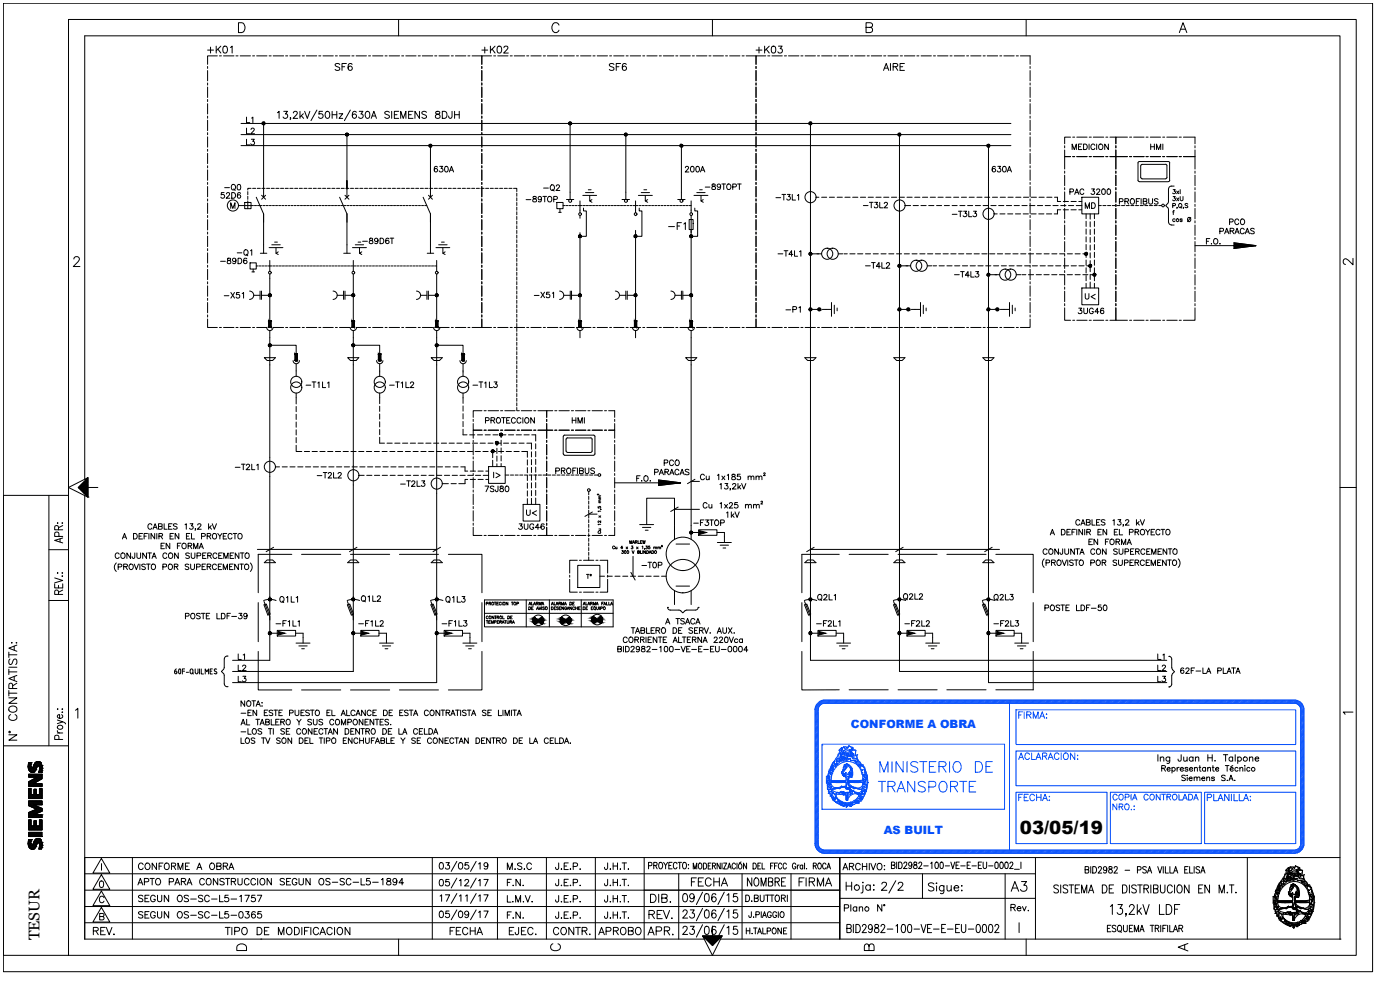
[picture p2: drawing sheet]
<svg xmlns="http://www.w3.org/2000/svg" width="420mm" height="297mm" viewBox="0 0 420 297" stroke-linecap="round" stroke-linejoin="round" font-family="sans-serif">
<defs><g id="words">
<text font-size="7.1" x="263.2" y="269.2">2/2</text>
<g font-size="6.6" fill="#044efb">
<text x="262.8" y="232.8">MINISTERIO DE</text>
<text x="262.5" y="238.8">TRANSPORTE</text>
</g>
<text font-size="6.6" x="302.3" y="268.8">A3</text>
<g font-size="5.7">
<text x="206.4" y="267.1">FECHA</text>
<text x="223" y="267.1">NOMBRE</text>
<text x="238.5" y="267.1">FIRMA</text>
<text x="193.3" y="281.9">APR.</text>
<text x="193.7" y="276.9">REV.</text>
</g>
<text font-size="5.5" x="306.1" y="250.3">03/05/19</text>
<g font-size="5.3">
<text x="61" y="17.3">+K01</text>
<text x="143.2" y="17.3">+K02</text>
<text x="225.8" y="17.3">+K03</text>
<text x="99.5" y="22.2">SF6</text>
<text x="181.7" y="22.2">SF6</text>
<text x="263.9" y="22.2">AIRE</text>
<text x="199.3" y="70.2">-F1</text>
<text x="401.8" y="80.8">2</text>
<text x="269.9" y="181.3">Q2L2</text>
<text x="26.8" y="281.5">REV.</text>
<text x="66.3" y="281.5">TIPO DE MODIFICACION</text>
<text x="133.7" y="281.5">FECHA</text>
<text x="151.7" y="281.5">EJEC.</text>
<text x="164.7" y="281.5">CONTR.</text>
<text x="178.5" y="281.5">APROBO</text>
<text x="69.8" y="286.5">D</text>
<text x="164" y="286.5">C</text>
<text x="258.2" y="286.5">B</text>
<text x="352.4" y="286.5">A</text>
</g>
<g font-size="4.9">
<text x="72.7" y="38.1">L1</text>
<text x="72.7" y="41.3">L2</text>
<text x="72.7" y="44.8">L3</text>
<text x="344" y="46.2">HMI</text>
<text x="129.1" y="52.9">630A</text>
<text x="204.3" y="52.9">200A</text>
<text x="296.7" y="52.9">630A</text>
<text x="66.3" y="58.2">-Q0</text>
<text x="161.9" y="58.6">-Q2</text>
<text x="210.3" y="58.2">-89TOPT</text>
<text x="320" y="59.6">PAC 3200</text>
<text x="231.8" y="61.4">-T3L1</text>
<text x="324.6" y="63.9">MD</text>
<text x="284.7" y="66.3">-T3L3</text>
<text x="69.8" y="78">-Q1</text>
<text x="107.6" y="74.4">-89D6T</text>
<text x="64.9" y="80.4">-89D6</text>
<text x="258.6" y="81.8">-T4L2</text>
<text x="285.4" y="84.3">-T4L3</text>
<text x="66" y="90.7">-X51</text>
<text x="159.1" y="90.7">-X51</text>
<text x="234.6" y="94.9">-P1</text>
<text x="324.6" y="91">U&lt;</text>
<text x="90.7" y="117.5">-T1L1</text>
<text x="115.7" y="117.5">-T1L2</text>
<text x="140.8" y="117.5">-T1L3</text>
<text x="69.5" y="142.2">-T2L1</text>
<text x="93.8" y="144.6">-T2L2</text>
<text x="118.9" y="147.1">-T2L3</text>
<text x="144.3" y="148.9">7SJ80</text>
<text x="146.8" y="144.6">I&gt;</text>
<text x="156.6" y="155.9">U&lt;</text>
<text x="154.5" y="160.2">3UG46</text>
<text x="82.9" y="182">Q1L1</text>
<text x="107.2" y="181.7">Q1L2</text>
<text x="132.6" y="182">Q1L3</text>
<text x="244.1" y="181.3">Q2L1</text>
<text x="297" y="181.3">Q2L3</text>
<text x="81.5" y="189.1">-F1L1</text>
<text x="106.5" y="189.1">-F1L2</text>
<text x="131.6" y="189.1">-F1L3</text>
<text x="243.8" y="189.1">-F2L1</text>
<text x="270.2" y="189.1">-F2L2</text>
<text x="297" y="189.1">-F2L3</text>
<text x="70.2" y="202.5">L2</text>
<text x="346.1" y="202.5">L2</text>
<text x="40.2" y="262.1">CONFORME A OBRA</text>
<text x="251.9" y="262.1">ARCHIVO:</text>
<text x="40.2" y="266.7">APTO PARA CONSTRUCCION SEGUN OS-SC-L5-1894</text>
<text x="40.2" y="271.6">SEGUN OS-SC-L5-1757</text>
<text x="252.2" y="274.5">Plano N°</text>
<text x="302.3" y="274.5">Rev.</text>
<text x="40.2" y="276.6">SEGUN OS-SC-L5-0365</text>
</g>
<g font-size="4.9" fill="#044efb">
<text x="304.4" y="216.6">FIRMA:</text>
<text x="304.4" y="229">ACLARACION:</text>
<text x="304.4" y="241.3">FECHA:</text>
</g>
<text font-size="4.7" x="11.9" y="282.1" transform="rotate(-90 11.9 282.1)">TESUR</text>
<g font-size="4.4">
<text x="156.6" y="61.7">-89TOP</text>
<text x="257.9" y="63.5">-T3L2</text>
<text x="232.1" y="78">-T4L1</text>
<text x="322.4" y="95.2">3UG46</text>
<text x="144.6" y="128.1">PROTECCION</text>
<text x="170.4" y="128.1">HMI</text>
<text x="165.5" y="143.2">PROFIBUS</text>
<text x="207.1" y="158.7">-F3TOP</text>
<text x="191.6" y="171.4">-T0P</text>
<text x="70.2" y="199">L1</text>
<text x="346.1" y="199">L1</text>
<text x="353.1" y="203.2">62F-LA PLATA</text>
<text x="70.2" y="205.7">L3</text>
<text x="346.1" y="205.7">L3</text>
</g>
<text font-size="4" x="174.6" y="174.6">Tº</text>
<text font-size="3.5" x="401.8" y="215.5">1</text>
<g font-size="3.4" fill="#044efb">
<text x="255.4" y="218.4">CONFORME A OBRA</text>
<text x="265.2" y="250.2">AS BUILT</text>
</g>
</g></defs>
<!-- layer: E4_ESQUEMAS -->
<g fill="none" stroke="#000" stroke-width=".3">
<path d="M62.3 19.9v.6M65.2 16.8h-2.9v2.5M72.1 16.8h3.1M75.8 16.8h.6M77 16.8h3.1M80.8 16.8h.6M82 16.8h3.1M85.7 16.8h.6M87 16.8h3.1M90.7 16.8h.6M91.9 16.8h3.2M95.7 16.8h.6"/>
<path d="M96.9 16.8h3.1M106.9 16.8h3.1M110.6 16.8h.6M111.8 16.8h3.1M115.6 16.8h.6M116.8 16.8h3.1M120.6 16.8h.5M121.8 16.8h3.1M125.5 16.8h.6M126.7 16.8h3.2M130.5 16.8h.6M131.7 16.8h3.1"/>
<path d="M135.5 16.8h.5M136.7 16.8h3.1M140.4 16.8h.6M144.6 16.8v2.5v-2.5h2.9M144.6 19.9v.6M154.3 16.8h3.2M158.1 16.8h.6M159.3 16.8h3.1M163.1 16.8h.6M164.3 16.8h3.1M168 16.8h.6M169.3 16.8h3.1"/>
<path d="M173 16.8h.6M174.2 16.8h3.2M178 16.8h.6M179.2 16.8h3.1M189.1 16.8h3.2M192.9 16.8h.6M194.1 16.8h3.1M197.9 16.8h.6M199.1 16.8h3.1M202.8 16.8h.6M204.1 16.8h3.1M207.8 16.8h.6"/>
<path d="M209 16.8h3.2M212.8 16.8h.6M214 16.8h3.1M217.7 16.8h.6M219 16.8h3.1M222.7 16.8h.6M226.9 16.8v2.5v-2.5h2.9M226.9 19.9v.6M236.6 16.8h3.2M240.4 16.8h.6M241.6 16.8h3.1M245.3 16.8h.6"/>
<path d="M246.6 16.8h3.1M250.3 16.8h.6M251.6 16.8h3.1M255.3 16.8h.6M256.5 16.8h3.1M260.3 16.8h.6M261.5 16.8h3.1M271.4 16.8h3.2M275.2 16.8h.6M276.4 16.8h3.1M280.1 16.8h.6M281.4 16.8h3.1"/>
<path d="M285.1 16.8h.6M286.4 16.8h3.1M290.1 16.8h.6M291.3 16.8h3.1M295 16.8h.7M296.3 16.8h3.1M300 16.8h.6M301.3 16.8h3.1M305 16.8h.6M306.2 16.8h2.9v2.5M309.1 19.9v.6M62.3 21.2v3.1"/>
<path d="M62.3 24.9v.6M62.3 26.1v3.2M62.3 29.8v.7M62.3 31.1v3.1M62.3 34.8v.7M62.3 36.1v3.1M62.3 39.8v.6M72.3 37h231.1M79.1 37v22.2M144.6 21.2v3.1M144.6 24.9v.6M144.6 26.1v3.2"/>
<path d="M144.6 29.8v.7M144.6 31.1v3.1M144.6 34.8v.7M144.6 36.1v3.1M144.6 39.8v.6M171.1 37v22.9M226.9 21.2v3.1M226.9 24.9v.6M226.9 26.1v3.2M226.9 29.8v.7M226.9 31.1v3.1M226.9 34.8v.7"/>
<path d="M226.9 36.1v3.1M226.9 39.8v.6M243.2 37v161.1h107M309.1 21.2v3.1M309.1 24.9v.6M309.1 26.1v3.2M309.1 29.8v.7M309.1 31.1v3.1M309.1 34.8v.7M309.1 36.1v3.1M309.1 39.8v.6M62.3 41.1v3.1"/>
<path d="M62.3 44.8v.6M62.3 46v3.1M62.3 49.7v.7M62.3 51v3.1M62.3 54.7v.6M62.3 56v3.1M62.3 59.7v.6M72.3 43.7h231.1M72.3 40.4h231.1M75.3 56.5h-.9v.5M75.8 56.5h.9M76.9 59.2l2.2 5v11.8"/>
<path d="M77.2 56.5h.9M78.5 58.6l1.2 1.2M78.6 56.5h.9M79.7 58.6l-1.2 1.2M80 56.5h.9M81.4 56.5h.9M82.8 56.5h.9M84.2 56.5h.9M85.6 56.5h.9M87 56.5h1M88.4 56.5h1M89.8 56.5h.9"/>
<path d="M91.2 56.5h.9M92.6 56.5h.9M94 56.5h.9M95.4 56.5h.9M96.8 56.5h.9M98.2 56.5h.9M99.6 56.5h.9M101 56.5h.9M101.9 59.2l2.2 5v11.8M102.4 56.5h.9M103.5 58.6l1.2 1.2M103.8 56.5h.9"/>
<path d="M104.1 40.4v16.3v-2.5M104.1 56.7v2.5M104.7 58.6l-1.2 1.2M105.2 56.5h.9M106.6 56.5h.9M108 56.5h.9M109.4 56.5h.9M110.8 56.5h.9M112.2 56.5h.9M113.6 56.5h.9M115 56.5h.9M116.4 56.5h.9"/>
<path d="M117.8 56.5h.9M119.2 56.5h.9M120.6 56.5h.9M121.9 56.5h1M123.3 56.5h1M124.7 56.5h1M126.1 56.5h1M127 59.2l2.2 5v11.8M127.5 56.5h1M128.6 58.6l1.2 1.2M128.9 56.5h1M129.2 43.7v13v-2.5"/>
<path d="M129.2 56.7v2.5M129.8 58.6l-1.2 1.2M130.3 56.5h1M131.7 56.5h1M133.1 56.5h1M134.5 56.5h1M135.9 56.5h.9M137.4 56.5h.9M138.8 56.5h.9M140.2 56.5h.9M141.5 56.5h1M142.9 56.5h1"/>
<path d="M144.3 56.5h1M144.6 41.1v3.1M144.6 44.8v.6M144.6 46v3.1M144.6 49.7v.7M144.6 51v3.1M144.6 54.7v.6M144.6 56v3.1M144.6 59.7v.6M145.7 56.5h1M147.1 56.5h1M148.5 56.5h1"/>
<path d="M149.9 56.5h1M151.3 56.5h1M152.7 56.5h1M154.1 56.5h1v1M170 59.9h2.2M174.9 58.6h4.2M175.7 57.8h2.5M176.6 56.9h.8M177 58.6v1.7M177.7 59.9l-.7 .4 .7 .4M186.7 59.9h2.2M187.8 40.4v19.5"/>
<path d="M191.6 58.6h4.2M192.4 57.8h2.5M193.2 56.9h.9M193.7 58.6v1.7M194.4 59.9l-.7 .4 .7 .4M203.4 59.9h2.2M204.5 43.7v16.2M208.3 58.6h4.2M210.4 58.6v1.7M211.1 59.9l-.7 .4 .7 .4M226.9 41.1v3.1M226.9 44.8v.6"/>
<path d="M226.9 46v3.1M226.9 49.7v.7M226.9 51v3.1M226.9 54.7v.6M226.9 56v3.1M226.9 59.7v.6M244.9 59.2h.9M246.6 59.2h1.5M248.9 59.2h1.5M251.2 59.2h1.6M253.6 59.2h1.5M255.9 59.2h1.6"/>
<path d="M267.5 59.2h1.6M269.9 59.2h1.5M269.9 40.4v161.1h80.3M272.2 59.2h1.6M274.5 59.2h1.6M276.8 59.2h1.6M279.2 59.2h1.5M281.5 59.2h1.6M283.8 59.2h1.6M286.2 59.2h1.5M288.5 59.2h1.6M290.9 59.2h1.5"/>
<path d="M293.2 59.2h1.5M295.5 59.2h1.5M296.7 43.7v161.1h53.5M297.8 59.2h1.6M300.2 59.2h1.5M302.5 59.2h1.6M304.8 59.2h1.6M307.2 59.2h1.5M309.1 41.1v3.1M309.1 44.8v.6M309.1 46v3.1M309.1 49.7v.7"/>
<path d="M309.1 51v3.1M309.1 54.7v.6M309.1 56v3.1M309.1 59.7v.6M309.5 59.2h1.6M311.8 59.2h1.6M314.1 59.2h1.6M316.5 59.2h.9v1.3h.9M319.5 45v2h1.8h-1.8v3.7M319.5 43.7v.7M319.5 51.4v.6M319.5 52.6v3.1"/>
<path d="M321.3 41.1h-1.8v2M321.9 47h.6M321.9 41.1h.6M323.2 47h3M323.2 41.1h3M326.9 47h.6M326.9 41.1h.6M328.1 47h3.1M328.1 41.1h3.1M331.9 47h.6M331.9 41.1h.6M333.1 41.1h1.8v2v-2h3.5"/>
<path d="M334.9 45v2h-1.8h1.8v3.7v-3.7h3.5h-3.5zM334.9 43.7v.7M334.9 51.4v.6M334.9 52.6v3.1M339 47h.6M339 41.1h.6M340.2 47h3.2M340.2 41.1h3.2M341.5 48.9v5.2l.4 .4M341.9 54.5h8.7M342.8 49.3h7l.4 .4M342.8 49.3l-.5 .4 .1 3.5 .4 .4"/>
<path d="M350.2 47h3.1M350.2 41.1h3.1M350.2 49.7v3.5l-.2 .4-7.2 .1M350.6 48.5h-8.7l-.4 .4M350.7 48.5l.4 .4M351 48.9v5.2M351.1 54.1l-.4 .4M353.9 47h.6M353.9 41.1h.6M355.2 41.1h3.4v2M358.6 45v2h-3.4h3.4v3.7M358.6 43.7v.7"/>
<path d="M358.6 51.4v.6M358.6 52.6v3.1M358.6 56.3v.6M358.6 57.6v3.1M62.3 60.9v3.2M62.3 64.6v.7M62.3 65.9v3.1M62.3 69.6v.6M62.3 70.9v3.1M62.3 74.6v.6M62.3 75.9v3.1M62.3 79.6v.6"/>
<path d="M69.2 62.5v-1.7l.7 1.7 .6-1.7v1.7M71.5 61.7h4.6M73.4 60.7h1.9v1.9h-1.9zM74.4 60.3v2.3M75 78.9h1.9v1.8h-1.9zM76.4 61.7h.6M76.9 79.8h.5M77.3 61.7h1.3M77.7 79.8h.6M78.1 76h2M78.6 79.8h.7M79 61.7h.6"/>
<path d="M79.6 79.8h.6M79.9 61.7h.6M80.5 79.8h1.1M80.8 74.3h4.1M80.8 61.7h.6M81 78.1v3.3M81.6 73.4h2.5M81.8 61.7h.6M81.9 79.8h.7M82.4 72.6h.9M82.7 61.7h.6M82.8 74.3v1.7"/>
<path d="M82.9 79.8h.6M83.5 75.6l-.7 .4 .7 .4M83.6 61.7h.6M83.8 79.8h.6M84.6 61.7h.6M84.7 79.8h.7M85.5 61.7h.6M85.7 79.8h.6M86.4 61.7h.6M86.6 79.8h.6M87.4 61.7h.6M87.5 79.8h.7"/>
<path d="M88.3 61.7h.6M88.5 79.8h.6M89.2 61.7h.6M89.4 79.8h.6M90.2 61.7h.6M90.3 79.8h.7M91.1 61.7h.6M91.3 79.8h.6M92 61.7h.7M92.2 79.8h.6M92.9 61.7h.7M93.1 79.8h.7"/>
<path d="M93.9 61.7h.6M94.1 79.8h.6M94.8 61.7h.6M95 79.8h.6M95.7 61.7h.7M95.9 79.8h.6M96.7 61.7h.6M96.8 79.8h.7M97.6 61.7h.6M97.8 79.8h.6M98.5 61.7h.7M98.7 79.8h.6"/>
<path d="M99.5 61.7h.6M99.6 79.8h.7M100.4 61.7h.6M100.6 79.8h.6M101.3 61.7h.7M101.5 79.8h.6M102.3 61.7h.6M102.4 79.8h.7M103.2 76h1.9M103.2 61.7h.6M103.4 79.8h.6M104.1 61.7h.7"/>
<path d="M104.3 79.8h.6M105.1 61.7h.6M105.2 79.8h.7M105.8 74.3h4.2M106 61.7h.6M106 78.1v3.3M106.2 79.8h.6M106.9 61.7h.7M107.1 79.8h.6M107.9 61.7h.6M108.1 79.8h.6M108.6 75.6l-.7 .4 .7 .4"/>
<path d="M108.8 61.7h.6M109 79.8h.6M109.7 61.7h.6M109.9 79.8h.6M110.6 61.7h.7M110.9 79.8h.5M111.6 61.7h.6M111.8 79.8h.6M112.5 61.7h.6M112.7 79.8h.6M113.4 61.7h.7M113.7 79.8h.5"/>
<path d="M114.4 61.7h.6M114.6 79.8h.6M115.3 61.7h.6M115.5 79.8h.6M116.2 61.7h.7M116.4 79.8h.6M117.2 61.7h.6M117.4 79.8h.6M118.1 61.7h.6M118.3 79.8h.6M119 61.7h.7M119.2 79.8h.6"/>
<path d="M120 61.7h.6M120.2 79.8h.6M120.9 61.7h.6M121.1 79.8h.6M121.8 61.7h.7M122 79.8h.6M122.8 61.7h.6M123 79.8h.6M123.7 61.7h.6M123.9 79.8h.6M124.7 61.7h.6M124.8 79.8h.7"/>
<path d="M125.6 61.7h.6M125.8 79.8h.6M126.5 61.7h.6M126.7 79.8h.6M127.5 61.7h.6M127.6 79.8h.7M128.2 76h2M128.6 79.8h.6M129.5 79.8h.6M130.4 79.8h.6M130.8 74.3h4.2M131 78.1v3.3"/>
<path d="M131.6 73.4h2.6M132.5 72.6h.8M132.9 74.3v1.7M133.6 75.6l-.7 .4 .7 .4M144.6 60.9v3.2M144.6 64.6v.7M144.6 65.9v3.1M144.6 69.6v.6M144.6 70.9v3.1M144.6 74.6v.6M144.6 75.9v3.1M144.6 79.6v.6"/>
<path d="M155.1 63.5v1M155.1 64.9v1M155.1 66.3v1M155.1 67.7v1M155.1 69.1v1M155.1 70.5v1M155.1 71.9v1M155.1 73.3v1M155.1 74.7v.9M155.1 76.1v.9M155.1 77.5v.9M155.1 78.9v.9"/>
<path d="M167.7 63.7h.7M168 62.6v1.1M169.8 61.7h.6M170.7 61.7h.7M171.6 61.7h.7M172.6 61.7h.6M173.6 61.7h1.1M174.1 60.3v3.5M174.1 64.7v.8M174.1 69.8v26.4M175 61.7h.7M175.1 62.4v.9h.9v7.6h-1.9"/>
<path d="M176 61.7h.6M176.9 61.7h.6M177.8 61.7h.7M178.8 61.7h.6M179.7 61.7h.6M180.6 61.7h.7M181.6 61.7h.6M182.5 61.7h.6M183.4 61.7h.7M184.3 61.7h.7M185.3 61.7h.6M186.2 61.7h.6"/>
<path d="M187.1 61.7h.7M188.1 61.7h.6M189 61.7h.6M190 61.7h.6M190.7 60.3v3.5M190.7 64.7h.1M190.7 69.1v27.1M190.9 61.7h.6M191.8 62.4v.9h.8v7.6h-1.9M191.8 61.7h.6M192.8 61.7h.6M193.7 61.7h.6"/>
<path d="M194.6 61.7h.6M195.6 61.7h.6M196.5 61.7h.6M197.4 61.7h.6M198.4 61.7h.6M199.3 61.7h.6M200.2 61.7h.6M201.2 61.7h.5M202.1 61.7h.6M203 61.7h.6M203.9 61.7h.7M204.9 61.7h.6"/>
<path d="M205.8 61.7h.6M206.7 61.7h.7M207.4 60.3v3.5M207.4 69.1v27.1M208.5 62.4v.9h.9v7.6h-2M226.9 60.9v3.2M226.9 64.6v.7M226.9 65.9v3.1M226.9 69.6v.6M226.9 70.9v3.1M226.9 74.6v.6M226.9 75.9v3.1"/>
<path d="M226.9 79.6v.6M243.2 76.2h3.4M251.6 76.2h1.3M253.3 76.2h1M255 76.2h1.6M257.4 76.2h1.5M259.7 76.2h1.6M262.1 76.2h1.5M264.4 76.2h1.5M266.7 76.2h1.6M269.1 76.2h1.5M269.9 79.8h3.4"/>
<path d="M271.4 76.2h1.5M271.6 61.7h1.7M273.7 76.2h1.5M274.1 61.7h1.5M276 76.2h1.6M276.4 61.7h1.5M278.3 79.8h1.3M278.4 76.2h1.5M278.7 61.7h1.6M280 79.8h1.1M280.7 76.2h1.6M281.1 61.7h1.5"/>
<path d="M281.8 79.8h1.6M283 76.2h1.6M285.4 76.2h1.5M287.7 76.2h1.5M290 76.2h1.6M292.3 76.2h1.6M294.7 76.2h1.5M295 61.7h1.6M295.8 79.8h1.6M297 76.2h1.6M297.4 61.7h1.5M298.2 79.8h1.5"/>
<path d="M298.3 64.2h1M299.3 76.2h1.6M299.7 61.7h1.6M300.1 64.2h1.5M300.5 79.8h1.5M301.7 76.2h1.5M302 61.7h1.6M302.4 64.2h1.5M302.8 79.8h1.6M304 76.2h1.5M304.4 61.7h1.5M304.7 64.2h1.6"/>
<path d="M305.2 79.8h1.5M306.3 76.2h1.6M306.7 61.7h1.6M307.1 64.2h1.5M307.5 79.8h1.5M308.6 76.2h1.6M309 61.7h1.6M309.1 60.9v3.2M309.1 64.6v.7M309.1 65.9v3.1M309.1 69.6v.6M309.1 70.9v3.1"/>
<path d="M309.1 74.6v.6M309.1 75.9v3.1M309.1 79.6v.6M309.4 64.2h1.6M309.8 79.8h1.5M311 76.2h1.5M311.3 61.7h1.6M311.7 64.2h1.6M312.2 79.8h1.5M313.3 76.2h1.6M313.7 61.7h1.5M314.1 64.2h1.5"/>
<path d="M314.5 79.8h1.5M315.7 76.2h1.5M316 61.7h1.6M316.8 79.8h1.6M318 76.2h1.5M318.3 61.7h1.6M318.3 62.9h-.9v1.3h-1M319.1 62.9h1.6M319.1 79.8h1.6M319.5 61.3v.6M319.5 62.5v3.2M319.5 66.3v.6"/>
<path d="M319.5 67.5v3.1M319.5 71.2v.6M319.5 72.5v3.1M319.5 76.2v.6M319.5 77.4v3.2M320.3 76.2h1.5M320.7 61.7h1.5M321.4 62.9h1.6M321.5 79.8h1.5M322.7 76.2h1.5M323.8 79.8h1.6M325 76.2h1"/>
<path d="M326 64.2v1.4M326 66.4v1.5M326 68.7v1.6M326 71v1.6M326 73.4v1.5M326 75.7v1.6M326 78v1.6M326.1 79.8h1.1v1.7M327.2 64.2v1.5M327.2 66.5v1.6M327.2 68.9v1.5M327.2 71.2v1.5"/>
<path d="M327.2 73.5v1.6M327.2 75.9v1.5M327.2 78.2v1.6M328.5 64.2v1.4M328.5 66.4v1.5M328.5 68.7v1.6M328.5 71v1.6M328.5 73.4v1.5M328.5 75.7v1.6M328.5 78v1.6M331 61.7h.9M332.4 61.7h.9"/>
<path d="M333.8 61.7h.9M334.9 61.3v.6M334.9 62.5v3.2M334.9 66.3v.6M334.9 67.5v3.1M334.9 71.2v.6M334.9 72.5v3.1M334.9 76.2v.6M334.9 77.4v3.2M335.2 61.7h.9M336.6 61.7h.9M338 61.7h.9"/>
<path d="M339.4 61.7h.9M340.8 61.7h.9M342.2 61.7h.9M343.6 61.7h.9M345 61.7h.9M346.4 61.7h.9M347.8 61.7h.8M358.6 61.3v.6M358.6 62.5v3.2M358.6 66.3v.6M358.6 67.5v3.1M358.6 71.2v.6"/>
<path d="M358.6 72.5v3.1M358.6 76.2v.6M358.6 77.4v3.2M358.6 73.7h11.7M370.3 72.9l6.7 .8-6.7 .8M62.3 95.7v2.6h2.9M62.3 80.8v3.1M62.3 84.5v.7M62.3 85.8v3.1M62.3 89.5v.6M62.3 90.8v3.1M62.3 94.5v.6"/>
<path d="M65.9 98.3h.5M67.1 98.3h3.1M70.8 98.3h.6M72.1 98.3h3.1M74.9 87.3a1.25 1.25 0 0 1 1.2 1.3 1.25 1.25 0 0 1-1.2 1.2M75.8 98.3h.6M76.1 88.6h1.9M77 98.3h3.1M78 87.3v2.5M78.5 88.6h2.5M78.5 87.3v2.5M80 98.2a.95 .95 0 0 0 1 1 .95 .95 0 0 0 .9-1"/>
<path d="M80.6 96.3l.2 2M80.8 96.2l.6 .1M80.8 98.3h.6M80.8 96.2l-.1 .1M81 99.2v98.9h-11.2M81 82.3v13.9M81.4 96.3l-.2 2M82 98.3h3.1M85.7 98.3h.6M87 98.3h3.1M90.7 98.3h.6M91.9 98.3h3.2"/>
<path d="M95.7 98.3h.6M96.9 98.3h3.1M100 87.3a1.25 1.25 0 0 1 1.2 1.3 1.25 1.25 0 0 1-1.2 1.2M100.7 98.3h.5M101.2 88.6h1.9M101.9 98.3h3.1M103.1 87.3v2.5M103.5 88.6h2.5M103.5 87.3v2.5M105.1 98.2a.95 .95 0 0 0 1 1 .95 .95 0 0 0 .9-1M105.6 96.3v1.9M105.7 98.1l.1 .2"/>
<path d="M105.7 96.3h.7M106 99.2v102.3h-36.2M106 82.3v13.9M106.4 96.3v1.8l-.8 .2M106.9 98.3h3.1M110.6 98.3h.6M111.8 98.3h3.1M115.6 98.3h.6M116.8 98.3h3.1M120.6 98.3h.5M121.8 98.3h3.1M125 87.3a1.25 1.25 0 0 1 1.2 1.3 1.25 1.25 0 0 1-1.2 1.2"/>
<path d="M125.5 98.3h.6M126.2 88.6h1.9M126.7 98.3h3.2M128.1 87.3v2.5M128.6 88.6h2.4M128.6 87.3v2.5M130.1 98.2a.95 .95 0 0 0 1 1 .95 .95 0 0 0 .9-1M130.7 96.3v1.9M130.8 98.1l.1 .2M130.8 96.3h.6M131 99.2v105.6h-61.2M131 82.3v13.9"/>
<path d="M131.4 96.3v1.9l-.9 .1M131.7 98.3h3.1M135.5 98.3h.5M136.7 98.3h3.1M140.4 98.3h.6M141.7 98.3h2.9v-2.6v2.6h2.9M144.6 80.8v3.1M144.6 84.5v.7M144.6 85.8v3.1M144.6 89.5v.6M144.6 90.8v3.1M144.6 94.5v.6"/>
<path d="M148.2 98.3h.5M149.4 98.3h3.1M153.1 98.3h.6M154.3 98.3h3.2M155.1 80.3v.9M155.1 81.7v.9M155.1 83.1v.9M155.1 84.5v.9M155.1 85.9v.9M155.1 87.3v.9M155.1 88.7v.9M155.1 90.1v.9"/>
<path d="M155.1 91.5v.9M155.1 92.9v.9M155.1 94.3v.9M155.1 95.7v.9M155.1 97.1v.9M155.1 98.5v.9M155.1 99.9v.9M158.1 98.3h.6M159.3 98.3h3.1M163.1 98.3h.6M164.3 98.3h3.1M167.9 87.3a1.25 1.25 0 0 1 1.3 1.3 1.25 1.25 0 0 1-1.3 1.2"/>
<path d="M168 98.3h.6M169.2 88.6h1.9M169.3 98.3h3.1M171.1 87.3v2.5M171.5 88.6h2.6M171.5 87.3v2.5M173 98.3h.6M173.1 98.2a.95 .95 0 0 0 1 1 .95 .95 0 0 0 .9-1M173.7 96.3l.1 1.9 3.6 .1M173.7 96.3h.7M174.1 99.2v2.1M174.4 96.3l-.1 2"/>
<path d="M178 98.3h.6M179.2 98.3h3.1M183 98.3h.5M184.2 98.3h3.1M184.7 87.3a1.25 1.25 0 0 1 1.2 1.3 1.25 1.25 0 0 1-1.2 1.2M185.9 88.6h1.9M187.8 87.3v2.5M187.9 98.3h.6M188.2 88.6h2.5M188.2 87.3v2.5M189.1 98.3h3.2M189.8 98.2a.95 .95 0 0 0 1 1 .95 .95 0 0 0 .9-1"/>
<path d="M190.4 96.3l.1 2M190.5 96.2l.6 .1M190.5 96.2l-.1 .1M190.7 99.2v2.1M191.1 96.3l-.1 2M192.9 98.3h.6M194.1 98.3h3.1M197.9 98.3h.6M199.1 98.3h3.1M201.3 87.3a1.25 1.25 0 0 1 1.3 1.3 1.25 1.25 0 0 1-1.3 1.2M202.6 88.6h1.9M202.8 98.3h.6"/>
<path d="M204.5 87.3v2.5M204.9 88.6h2.5M204.9 87.3v2.5M206.5 98.2a.95 .95 0 0 0 .9 1 .95 .95 0 0 0 1-1M207.1 96.3v1.9M207.1 98.1l.1 .2M207.1 96.3h.7M207.4 99.2v62.7M207.8 96.3v1.9l-3.7 .1M207.8 98.3h.6M209 98.3h3.2M212.8 98.3h.6"/>
<path d="M214 98.3h3.1M217.7 98.3h.6M219 98.3h3.1M222.7 98.3h.6M223.9 98.3h3v-2.6v2.6h2.9M226.9 80.8v3.1M226.9 84.5v.7M226.9 85.8v3.1M226.9 89.5v.6M226.9 90.8v3.1M226.9 94.5v.6M230.4 98.3h.6"/>
<path d="M231.7 98.3h3.1M235.4 98.3h.6M236.6 98.3h3.2M240.4 98.3h.6M241.6 98.3h3.1M243.2 92.8h2.2M245.3 98.3h.6M246.6 98.3h3.1M246.8 92.8h2.7M249.5 90.8v4.1M250.3 98.3h.6M250.4 91.6v2.5"/>
<path d="M251.2 92.4v.9M251.6 98.3h3.1M255.3 98.3h.6M256.5 98.3h3.1M260.3 98.3h.6M261.5 98.3h3.1M265.2 98.3h.6M266.5 98.3h3.1M269.9 92.8h2.2M270.2 98.3h.6M271.4 98.3h3.2M273.5 92.8h2.8"/>
<path d="M275.2 98.3h.6M276.3 90.8v4.1M276.4 98.3h3.1M277.1 91.6v2.5M277.9 92.4v.9M280.1 98.3h.6M281.4 98.3h3.1M285.1 98.3h.6M286.4 98.3h3.1M290.1 98.3h.6M291.3 98.3h3.1M295 98.3h.7"/>
<path d="M296.3 98.3h3.1M296.7 82.4h3.3M296.7 92.8h2.1M300 98.3h.6M300.2 92.8h2.8M301.3 98.3h3.1M303 90.8v4.1M303.8 91.6v2.5M304.7 92.4v.9M305 98.3h.6M305 82.4h1.4M306.7 82.4h1.2"/>
<path d="M308.6 82.4h1.6M309.1 95.7v2.6h-2.9M309.1 80.8v3.1M309.1 84.5v.7M309.1 85.8v3.1M309.1 89.5v.6M309.1 90.8v3.1M309.1 94.5v.6M311 82.4h1.5M313.3 82.4h1.6M315.6 82.4h1.6M318 82.4h1.5v3.1"/>
<path d="M319.5 92.4v3.7h1.8M319.5 81.2v.6M319.5 86.1v.7M319.5 87.4v3.1M319.5 91.1v.6M320.3 82.4h1.5M322.7 82.4h1.5M325 82.4h1.5M326 80.3v1.6M326 82.7v1.5M326 85v1.4M327.2 82.3v1.6"/>
<path d="M327.2 84.6v1.8M327.3 82.4h1.2M328.5 80.3v1.6M328.5 82.7v1.5M328.5 85v1.4M333.1 96.1h1.8v-3.7v3.7h3.5M334.9 81.2v.6M334.9 82.4v3.1M334.9 86.1v.7M334.9 87.4v3.1M334.9 91.1v.6M339 96.1h.6"/>
<path d="M340.2 96.1h3.2M343.9 96.1h.7M345.2 96.1h3.1M348.9 96.1h.6M350.2 96.1h3.1M353.9 96.1h.6M358.6 92.4v3.7h-3.4M358.6 81.2v.6M358.6 82.4v3.1M358.6 86.1v.7M358.6 87.4v3.1M358.6 91.1v.6"/>
<path d="M79.3 107.3h3.4l-.9 .9h-1.6zM81 103.6h7.9v2.5M88 108.2a.95 .95 0 0 0 .9 .9 .95 .95 0 0 0 1-.9M88.5 106.3v1.8M88.6 106.2l.7 .1v1.8h-.7M88.9 109.2v3.7M88.9 117.9v3.3M104.3 107.3h3.4l-.8 .9h-1.7zM106 103.6h7.9v2.5M113 108.2a.95 .95 0 0 0 1 .9 .95 .95 0 0 0 .9-.9M113.7 106.1l.6 .2v1.8l-.6 .1M113.7 106.1v2.1"/>
<path d="M113.9 109.2v3.7M113.9 117.9v3.2M129.4 107.3h3.3l-.8 .9h-1.7zM131 103.6h8v2.5M138 108.2a.95 .95 0 0 0 1 .9 .95 .95 0 0 0 .9-.9M138.8 106.1l.5 .2v1.8l-.5 .1M138.8 106.1v2.1M139 109.2v3.7M139 117.9v3.1M155.1 101.3v.9M155.1 102.7v.9M155.1 104.1v.9"/>
<path d="M155.1 105.5v.9M155.1 106.9v.9M155.1 108.3v.9M155.1 109.7v.9M155.1 111.1v.9M155.1 112.5v.9M155.1 113.9v.9M155.1 115.3v.9M155.1 116.7v.9M155.1 118.1v.9M155.1 119.5v.9M205.8 107.3h3.3l-.8 .9h-1.7z"/>
<path d="M241.5 107.3h3.4l-.9 .9h-1.6zM268.3 107.3h3.3l-.9 .9h-1.6zM295 107.3h3.3l-.8 .9h-1.7zM88.9 133.6v1.9h1.7M88.9 122v1.5M88.9 124.3v1.6M88.9 126.6v1.6M88.9 128.9v1.6M88.9 131.3v1.5M91.3 135.5h1.6M93.7 135.5h1.5M96 135.5h1.6"/>
<path d="M98.3 135.5h1.6M100.7 135.5h1.5M103 135.5h1.5M105.3 135.5h1.6M107.6 135.5h1.6M110 135.5h1.5M112.3 135.5h1.6M113.9 121.9v1.5M113.9 124.2v1.6M113.9 126.5v1.6M113.9 128.9v1.5M113.9 131.2v1.8h1.5"/>
<path d="M114.7 135.5h1.5M116.1 133h1.6M117 135.5h1.5M118.5 133h1.5M119.3 135.5h1.5M120.8 133h1.6M121.7 135.5h1.5M123.1 133h1.6M124 135.5h1.5M125.5 133h1.5M126.3 135.5h1.6M127.8 133h1.6"/>
<path d="M128.6 135.5h1.6M130.1 133h1.6M131 135.5h1.5M132.4 133h1.6M133.3 135.5h1.6M134.8 133h1.5M135.6 135.5h1.6M137.1 133h1.6M138 135.5h1.5M139 121.8v1.6M139 124.1v1.6M139 126.4v1.6"/>
<path d="M139 128.8v1.7h1.2M139.4 133h1.6M140.3 135.5h1.5M141 130.5h1.5M141.8 133h1.5M142 127.1v2h2.6h-2.6v2.4M142 125.8v.6M142 132.1v.6M142 133.4v3.1M142 137.1v.6M142 138.3v3.1M142.6 135.5h1.6"/>
<path d="M143.3 130.5h1.5M144.1 133h1.6M144.6 123.2h-2.6v2M144.9 135.5h1.6M145.6 130.5h1.5M146.5 133h1.5M147.3 135.5h1.5M147.9 135.4v1.9M147.9 138.1v1.9M147.9 130.5h1.6M148.8 133h1.5M149.1 132.9v.8"/>
<path d="M149.1 134.5v1.6M149.1 136.8v1.6M149.6 135.5h1.6M150.3 130.5h1.5M150.4 130.4v.9M150.4 132.1v1.5M150.4 134.4v1.6M150.4 136.7v1.6M151.1 133h1.5M151.9 135.5h1.6M152.6 130.5h1.6M153.4 133h1.6"/>
<path d="M154.2 135.5h1.6M154.9 130.5h1.6M155.1 120.9v.9M155.1 122.3v.9M155.8 133h1.5M156.6 135.5h1.7v1.7M157.3 130.5h1.5M158.1 133h1.4v1.8M158.3 138v1.5M159.5 135.6v1.5M159.5 137.9v1.5M159.6 130.5h1.2v1.8"/>
<path d="M160.8 133.1v1.6M160.8 135.5v1.5M160.8 137.8v1.6M161.4 129.1h2.7v2.4v-2.4h1.8h-1.8v-2v2zM161.4 123.2h2.7v2v-2h1.8M164.1 125.8v.6M164.1 132.1v.6M164.1 133.4v3.1M164.1 137.1v.6M166.5 129.1h.6M166.5 123.2h.6M167.8 129.1h3"/>
<path d="M167.8 123.2h3M169 131l.1 5.2 .4 .4M169.4 130.6h8.7l.4 .4M169.4 136.6h8.7M169.5 130.6l-.4 .4M169.9 131.8v3.5M169.9 131.8l.4-.4h7.2l.2 .4v3.5l-.4 .4-7 .1-.4-.5M177.7 129.1h3.1M177.7 123.2h3.1M178.5 131v5.2l-.4 .4M181.4 129.1h.6M181.4 123.2h.6"/>
<path d="M182.7 123.2h1.8v2M184.5 127.1v2h-1.8h1.8v2.4M184.5 125.8v.6M184.5 132.1v.6M184.5 133.4v3.1M184.5 137.1v.6M184.5 138.3v3.1M82.7 140.1h1.2M84.7 140.1h1.5M87 140.1h1.5M89.4 140.1h1.5M91.7 140.1h1.5"/>
<path d="M105.6 140.1h1.6M107.7 142.6h1.6M108 140.1h1.5M110.1 142.6h1.5M110.3 140.1h1.6M112.4 142.6h1.5M112.6 140.1h1.6M114.7 142.6h1.6M115 140.1h1.5M117.1 142.6h1.5M117.3 140.1h1.6M119.6 140.1h1.6"/>
<path d="M122 140.1h1.5M124.3 140.1h1.5M126.6 140.1h1.6M128.7 142.6h1.5M129 140.1h1.5M131 142.6h1.6M131.3 140.1h1.5M132.7 145.1h1.9M133.4 142.6h1.5M133.6 140.1h1.6M135.4 145.1h1.5M135.7 142.6h1.6"/>
<path d="M136 140.1h1.5M138 142.6h1.6M138.3 140.1h1.3v1.3h.8M140.4 143.8h-.8v1.3h-1.9M140.4 142.6h1.5M141.1 141.4h1.6M141.1 143.8h1.6M142 158.2v2.5h2.6M142 142.1v.6M142 143.3v3.1M142 147v.7M142 148.3v3.1"/>
<path d="M142 152v.6M142 153.2v3.1M142 157v.6M142.7 142.6h1.6M143.5 141.4h1.5M145 142.6h1.6M151.6 142.5h1.1M153.2 142.5h.9M154.6 142.5h.9M156 142.5h.9M157.4 142.5h.9M158.3 140.3v1.6"/>
<path d="M158.3 142.6v1.6M158.3 144.9v1.6M158.3 147.3v1.5M158.3 149.6v1.7M158.8 142.5h.9M159.5 140.2v1.6M159.5 142.5v1.6M159.5 144.9v1.5M159.5 147.2v1.6M159.5 149.5v1.8M160.2 142.5h.9M160.8 140.1v1.6"/>
<path d="M160.8 142.5v1.5M160.8 144.8v1.5M160.8 147.1v1.6M160.8 149.4v1.9M161.6 142.5h.9M163 142.5h.9M164.1 143.3v3.1M164.1 147v.7M164.1 148.3v3.1M164.1 152v.6M164.1 153.2v3.1M176.7 147.4v1.1"/>
<path d="M176.7 148.9v1M176.7 150.3v1M176.7 151.7v1M176.7 153.1v1M176.7 154.5v.9M176.7 155.9v.9M176.7 157.3v.9M176.7 158.7v.9M184.5 158.2v2.5h-1.8M184.5 142.1v.6M184.5 143.3v3.1M184.5 147v.7"/>
<path d="M184.5 148.3v3.1M184.5 152v.6M184.5 153.2v3.1M184.5 157v.6M184.5 144.9h16.2M192 157.4h4.2M192.8 158.2h2.5M193.7 159.1h.8M194.1 157.4v-7.9h8.3v12.4M197.6 144l6.7 .9-6.7 .8M209.7 159h5.5v1.6h-5.5zM217.4 159.8v3"/>
<path d="M79.3 168.8l.9-.8h1.6l.9 .8zM104.3 168.8l.9-.8h1.7l.8 .8zM129.4 168.8l.8-.8h1.7l.8 .8zM145.3 160.7h.6M146.5 160.7h3.1M150.2 160.7h.7M151.5 160.7h3.1M166.5 160.7h.6M167.8 160.7h3M171 173.8v3.9h2.3M171 172.6v.6M171.5 160.7h.6"/>
<path d="M172.7 160.7h3.1M173.3 168.1h-2.3v3.9M173.4 169.6h6.6v6.7h-6.6zM173.9 177.7h.6M173.9 168.1h.6M175.1 177.7h3.1M175.1 168.1h3.1M176.4 160.7h.7M176.7 160.1v.9M176.7 161.5v.9M176.7 162.9v.9M176.7 164.3v.9"/>
<path d="M176.7 165.7v.9M176.7 167.1v1M177.7 160.7h3.1M178.8 177.7h.7M178.8 168.1h.7M180 172.9h1.4M180.1 168.1h2.3v3.9M181.4 160.7h.6M182.2 172.9h1.6M182.4 173.8v3.9h-2.3M182.4 172.6v.6M184.6 172.9h1.5"/>
<path d="M186.9 172.9h1.5M189.2 172.9h1.5M202.4 177.2v4.2M202.9 163.2h4.1M202.9 175.9h4.1M207.4 177.2v4.2M215.3 162.8h4.2M216.1 163.6h2.5M217 164.4h.8M241.5 168.8l.9-.8h1.6l.9 .8zM268.3 168.8l.8-.8h1.6l.9 .8zM295 168.8l.8-.8h1.7l.8 .8z"/>
<path d="M83.2 189.1h5.5v1.7h-5.5zM88.8 193h4.2M89.7 193.8h2.5M90.5 194.6h.8M91 190v3M108.3 189.1h5.4v1.7h-5.4zM113.9 193h4.2M114.8 193.8h2.4M115.6 194.6h.8M116 190v3M133.3 189.1h5.5v1.7h-5.5zM138.9 193h4.2"/>
<path d="M139.8 193.8h2.5M140.6 194.6h.9M141 190v3M145.4 180h38.6v8.1h-38.6zM145.4 184h38.6M145.9 181.1h.5v-.3l-.5-.1v.8M145.9 186.2h.6M146.2 186.2v.8M146.5 185a.3 .3 0 0 0-.3-.2 .3 .3 0 0 0-.3 .3v.2a.3 .3 0 0 0 .2 .4 .3 .3 0 0 0 .4-.2M146.7 186.6h.3M146.8 181.1h.4l.1-.3-.5-.1v.8M147 181.1l.3 .4"/>
<path d="M147.2 186.2h-.5v.8h.5M147.4 187v-.8l.3 .8 .4-.8v.8M148.2 184.8v.9l-.6-.9v.9M148.3 180.7h.6M148.4 186.6h.5v-.3l-.5-.1v.8M148.4 184.8h.6M148.6 180.7v.8M148.7 184.8v.9M149.1 181.1h.3M149.2 185.2l.5-.2-.5-.2v.9M149.2 186.6h.3M149.5 185.2l.2 .5"/>
<path d="M149.6 180.7h-.5v.8h.5M149.7 186.2h-.5v.8h.5M150 186.6l.5-.2-.5-.2v.8M150.2 186.6l.3 .4M150.4 180.9a.34 .34 0 0 0-.5 0 .34 .34 0 0 0 0 .5 .34 .34 0 0 0 .5-.1M150.7 187l.3-.8 .3 .8M150.7 180.7v.8M150.8 186.8h.4M150.9 184.8v.9h.5M151.4 186.2h.6M151.7 186.2v.8M152.2 186.2l.1 .8 .4-.1v-.7"/>
<path d="M152.4 184.8l.4 .1v.7l-.4 .1zM152.4 180.7v.8l-.5-.8v.8M153 186.6l.6-.2-.6-.2v.8M153.2 185.2h.3M153.3 186.6l.3 .4M153.5 180.7h.5M153.7 184.8h-.5v.9h.5M153.7 187l.4-.8 .3 .8M153.7 180.7v.8M153.9 186.8h.3M155.1 181.1h.5v-.3l-.5-.1v.8M157.9 180v8.1"/>
<path d="M158.7 181.5l.3-.8 .3 .8M158.7 182.1h.4v.8h-.4zM158.8 181.2h.4M159.5 180.7v.8h.5M159.5 182.5h.3M160 182.1h-.5v.8h.5M160.1 181.5l.3-.8 .3 .8M160.2 181.2h.4M160.3 185.1l2.3 2.3M160.9 181.1h.5l.1-.3-.6-.1v.8M161 182.9l.3-.8 .4 .8M161.1 182.6h.4"/>
<path d="M161.2 181.1l.3 .4M161.7 181.5v-.8l.4 .8 .3-.8v.8M161.7 182.1l.3 .8 .4-.8M162.5 182.1v.8M162.6 181.5l.3-.8 .3 .8M162.7 181.2h.4M162.7 185.1l-2.2 2.3M163.4 182.2h-.6l.5 .3a.27 .27 0 0 1-.1 .4 .27 .27 0 0 1-.4-.1M164.9 180v8.1M165.5 181.5l.3-.8 .3 .8M165.5 182.1h.3a.47 .47 0 0 1 .2 .4 .47 .47 0 0 1-.2 .4h-.3zM165.6 181.2h.4"/>
<path d="M166.3 180.7v.8h.5M166.3 182.5h.3M166.8 182.1h-.5v.8h.5M166.9 181.5l.3-.8 .3 .8M167 181.2h.4M167.6 182.2l-.5-.1v.3l.5 .4h-.6M167.7 181.1h.5l.1-.3-.6-.1v.8M167.8 182.5h.4M168 181.1l.3 .4M168.3 182.1h-.5v.8h.5M168.5 181.5v-.8l.4 .8 .2-.8v.8M168.6 185.1l2.2 2.3"/>
<path d="M169.1 182.1v.8l-.5-.8v.8M169.4 181.5l.3-.8 .3 .8M169.5 181.2h.4M170 182.3a.3 .3 0 0 0-.3-.2 .3 .3 0 0 0-.3 .3v.2a.3 .3 0 0 0 .3 .3 .3 .3 0 0 0 .3-.3h-.2M170.2 182.9l.3-.8 .3 .8M170.3 182.6h.4M170.9 185.1l-2.2 2.3M171 180.7h.3a.45 .45 0 0 1 .3 .4 .45 .45 0 0 1-.3 .4h-.3zM171.6 182.1v.8l-.6-.8v.8M171.9 181.1h.3M172.4 180.7h-.5v.8h.5M172.5 182.3a.3 .3 0 0 0-.4-.2 .3 .3 0 0 0-.2 .3v.2a.3 .3 0 0 0 .2 .3 .3 .3 0 0 0 .4-.2"/>
<path d="M172.7 182.5h.6M172.7 182.1v.8M173.3 182.1v.8M173.6 182.5h.3M174.1 182.1h-.5v.8h.5M174.4 180v8.1M175 181.5l.3-.8 .3 .8M175 182.1h.3a.44 .44 0 0 1 .3 .4 .44 .44 0 0 1-.3 .4h-.3zM175.1 181.2h.4M175.8 180.7v.8h.5M175.8 182.5h.4M176.3 182.1h-.5v.8h.5"/>
<path d="M176.4 181.5l.3-.8 .3 .8M176.5 181.2h.4M177.2 181.1h.5l.1-.3-.6-.1v.8M177.4 182.5h.3M177.5 181.1l.3 .4M178 182.1h-.6v.8h.6M178 184.8l2.2 2.3M178.1 181.5v-.8l.3 .8 .3-.8v.8M178.5 182.8l.3 .2M178.9 181.5l.3-.8 .3 .8M179 181.2h.4M179.1 182.1v.6l.2 .2 .3-.1v-.7"/>
<path d="M179.9 182.1v.8M180.2 182.5h.5l.1-.3-.6-.1v.8M180.4 184.8l-2.2 2.3M180.6 181.1h.3M181.1 180.7h-.5v.8M181.2 181.5l.3-.8 .3 .8M181.3 181.2h.4M182 180.7v.8h.5M182.7 180.7v.8h.5M183.2 181.5l.3-.8 .4 .8M183.4 181.2h.4M245.5 189.1h5.4v1.7h-5.4z"/>
<path d="M251.1 193h4.2M251.9 193.8h2.6M252.8 194.6h.8M253.2 190v3M272.2 189.1h5.5v1.7h-5.5zM277.8 193h4.2M278.6 193.8h2.6M279.5 194.6h.8M279.9 190v3M298.9 189.1h5.5v1.7h-5.5zM304.5 193h4.2M305.3 193.8h2.6"/>
<path d="M306.2 194.6h.8M306.6 190v3M72.3 217.5l.7-1.7 .6 1.7M72.3 214h1.5M72.3 219.6h1.5M72.6 217h.8M73.4 210.3v1.6l-1.1-1.6v1.6M74 215.8v1.7h1M74.4 218.6v1.7h1M74.4 213.8h.6M75.4 213.1h-1v1.6h1M75.6 210.3h1.1"/>
<path d="M75.8 218.9l.2-.2a.78 .78 0 0 1 1 .8 .78 .78 0 0 1-1 .7l-.3-.5zM76.1 210.3v1.6M76.8 215.8h1.1M76.9 211.9l.6-1.6 .6 1.6M77 213.1v1.6l-1.1-1.6v1.6M77.1 211.4h.8M77.3 215.8v1.7M78 217.5l.7-1.7 .6 1.7M78.3 217h.8M78.6 210.8h.1M78.6 211.8h.1M78.6 218.9l-.5-.3-.7 .3 .2 .3 1 .6v.2l-.5 .3-.7-.3"/>
<path d="M79.3 213.8h.7M79.7 216.6l1-.1 .1-.5-1.1-.2v1.7l1.1-.2v-.3l-.3-.4M80.4 213.1h-1.1v1.6h1.1M80.5 218.6h1.1M81.1 218.6v1.7M81.4 215.8v1.7h1M81.9 213.3l-.4-.2-.7 .2 .1 .4 .8 .3 .2 .2v.3l-.4 .2-.7-.2M82 218.6v1.7M82.2 213.1h1.1M82.7 213.1v1.6M82.7 216.6h.7M83.7 213.8h.7"/>
<path d="M83.8 215.8h-1.1v1.7h1.1M84.3 216.6l.9-.1 .1-.5-1-.2v1.7M84.7 213.1h-1v1.6h1M84.8 216.6l.6 .9M85.4 218.9l-.4-.3-.7 .3 .1 .3 1 .6v.2l-.4 .3-.7-.3M85.9 219.4h.7M86 216.1l.3-.3a.81 .81 0 0 1 .8 .9 .81 .81 0 0 1-.9 .7l-.4-.5zM86.9 213.9l1-.1v-.6l-1-.1v1.6M87 218.6h-1.1v1.7h1.1M88.5 213.1v1.1l.6 .5 .5-.2 .1-1.4M89.1 215.8l.6 .8v.9M90.2 219a.61 .61 0 0 0-.6-.4 .61 .61 0 0 0-.5 .6v.5a.61 .61 0 0 0 .5 .6 .61 .61 0 0 0 .6-.4"/>
<path d="M90.3 213.8h.7M90.4 215.8l-.7 .8M91 218.7a.79 .79 0 0 1 1 .8 .79 .79 0 0 1-1 .7l-.3-.5zM91.3 213.1h-1v1.6h1M92.9 213.3l-.5-.2-.7 .2 .2 .4 1 .5v.3l-.5 .2-.7-.2M93.2 213.1h1.1M93.5 216.1l-.4-.3-.7 .3v.3l1.1 .6-.4 .5-.7-.2M93.6 218.6v1.7l-1.1-1.7v1.7M93.7 213.1v1.6M94.1 215.8v1.2l.4 .5 .4-.1 .3-.4v-1.2M94.3 219.4h.6M94.8 213.3a.73 .73 0 0 1 1.1 .6 .73 .73 0 0 1-1.1 .6l-.2-.4z"/>
<path d="M95.3 218.6h-1v1.7h1M96.8 216.1l-.4-.3-.7 .3 .1 .3 1 .6-.4 .5-.7-.2M96.9 219a.61 .61 0 0 0-.7-.4 .61 .61 0 0 0-.5 .6v.5a.61 .61 0 0 0 .5 .6 .61 .61 0 0 0 .7-.4M97.2 218.6h1.1M97.8 218.6v1.7M98.1 213.8h.6M98.7 219.7h.8M99.1 213.1h-1v1.6h1M99.6 213.1v1.6h1M100.1 216.2a.61 .61 0 0 0-.6-.4 .61 .61 0 0 0-.5 .7v.4a.61 .61 0 0 0 .5 .6 .61 .61 0 0 0 .6-.4M100.8 216.1l.2-.2a.79 .79 0 0 1 1 .8 .79 .79 0 0 1-1 .7l-.3-.5zM101.3 218.6v1.7l-1.2-1.7v1.7"/>
<path d="M102.4 214.7l.6-1.6 .7 1.6M102.5 217.5v-1.7l.6 1.7 .6-1.7v1.7M102.6 214.2h.8M103.6 218.6h.5a.91 .91 0 0 1 .6 .9 .91 .91 0 0 1-.6 .8h-.5zM104 213.1v1.6h1M104.4 216.7l.9-.1 .1-.6-1-.2v1.7M105.3 219.4h.6M106.1 216.1l.2-.2a.79 .79 0 0 1 1 .8 .79 .79 0 0 1-1 .7l-.4-.5zM106.3 218.6h-1v1.7h1M106.5 213.4a.69 .69 0 0 0-.9-.3 .69 .69 0 0 0-.3 1 .64 .64 0 0 0 .5 .6 .64 .64 0 0 0 .7-.4M106.8 214.7l.7-1.6 .6 1.6M107.1 214.2h.8"/>
<path d="M107.9 218.6v1.7l-1.1-1.7v1.7M108.3 218.6h1.1M108.8 218.6v1.7M108.9 215.8v1.7l-1.1-1.7v1.7M109.5 216.6h.7M109.6 213.1v1.6l-1.1-1.6v1.6M109.8 219.4l.9-.1 .1-.5-1-.2v1.7M110.3 219.4l.6 .9M110.6 215.8h-1.1v1.7h1.1M111.4 213.4a.61 .61 0 0 0-.7-.3 .61 .61 0 0 0-.5 .6 .67 .67 0 0 0 .3 .9 .67 .67 0 0 0 .9-.3M111.5 218.9l.2-.2a.78 .78 0 0 1 1 .8 .78 .78 0 0 1-1 .7l-.3-.5zM111.9 213.8h.7"/>
<path d="M112.2 215.8v1.7l-1.1-1.7v1.7M112.6 215.8h1.1M113 213.1h-1.1v1.6h1.1M113.1 215.8v1.7M114.1 216.6h.6M114.9 218.6h.5a.91 .91 0 0 1 .6 .9 .91 .91 0 0 1-.6 .8h-.5zM115.1 213.1h.6a.88 .88 0 0 1 .6 .8 .88 .88 0 0 1-.6 .8h-.6zM115.1 215.8h-1v1.7h1M116.5 219.4h.7M116.6 216.1l-.4-.3-.7 .3 .1 .3 1 .6-.4 .5-.7-.2M116.8 213.8h.6M117.2 217.3v.2z"/>
<path d="M117.6 218.6h-1.1v1.7h1.1M117.8 213.1h-1v1.6h1M119.7 218.6v1.7h1M120 213.8h.6M121 213.1h-1v1.6h1M121.1 219.7h.8M122.5 213.3l-.4-.2-.7 .2 .2 .4 .9 .5v.3l-.4 .2-.7-.2M122.8 213.1h1.1M123.4 213.1v1.6M124.1 214.7l.6-1.6 .7 1.6M124.3 214.2h.8M125.3 219a.61 .61 0 0 0-.7-.4 .61 .61 0 0 0-.5 .6v.5a.61 .61 0 0 0 .5 .6 .61 .61 0 0 0 .7-.4"/>
<path d="M125.8 219.4h.7M126.9 218.6h-1.1v1.7h1.1M127.4 218.6v1.7h.9M128.6 213.4a.61 .61 0 0 0-.8-.3 .61 .61 0 0 0-.4 .6 .67 .67 0 0 0 .2 .9 .67 .67 0 0 0 1-.3M128.7 218.6h.6a.91 .91 0 0 1 .5 .9 .91 .91 0 0 1-.5 .8h-.6zM129.2 213.3a.73 .73 0 0 1 1.1 .6 .73 .73 0 0 1-1.1 .6l-.2-.4zM130.4 219.7h.8M132 213.1v1.6l-1.2-1.6v1.6M132.4 213.1h1.1M132.9 213.1v1.6M133.9 213.8h.9l.1-.6-1-.1v1.6M134.4 213.8l.6 .9"/>
<path d="M135.3 214.7l.6-1.6 .7 1.6M135.5 214.2h.8M136.7 213.1h1.2M137.3 213.1v1.6M138.2 213.1v1.6M139.9 213.3l-.4-.2-.7 .2 .2 .4 .8 .3 .1 .2v.3l-.4 .2-.7-.2M140.2 213.1h1.1M140.8 213.1v1.6M141.5 214.7l.6-1.6 .7 1.6M141.8 214.2h.7M145.9 213.3l-.4-.2-.7 .2 .1 .4 1 .5v.3l-.4 .2-.7-.2M146.4 213.8h.7"/>
<path d="M147.5 213.1h-1.1v1.6h1.1M149.6 213.1v1.6h1M150.9 213.1v1.6M151.6 214.7v-1.6l.6 1.6 .7-1.6v1.6M153.5 213.1v1.6M153.9 213.1h1.1M154.5 213.1v1.6M155.2 214.7l.6-1.6 .6 1.6M155.4 214.2h.8M72.3 221.4v1.7h1M73.9 221.5a.75 .75 0 0 1 1 .8 .75 .75 0 0 1-1.1 .5l-.2-.8zM76.5 221.7l-.4-.3-.6 .1-.1 .5 .9 .3 .2 .5-.4 .3-.7-.3"/>
<path d="M78.5 221.4h1.1M79 221.4v1.7M79.7 221.4l.7 1.7 .6-1.7M84.1 221.7l-.4-.3-.7 .3 .2 .3 .9 .6v.2l-.4 .3-.7-.3M87.5 221.4v1.7l-1.1-1.7v1.7M89.8 221.4h.6a.86 .86 0 0 1 .6 .8 .86 .86 0 0 1-.6 .9h-.6zM91.5 222.2h.6M92.5 221.4h-1v1.7h1M93 221.4v1.7h1M95.8 221.4h1.1M96.3 221.4v1.7M97.3 221.4v1.7"/>
<path d="M97.9 222.3l1-.1 .1-.5-.3-.3h-.8v1.7M98.5 220.3l.6-1.7 .7 1.7M103 222.2h.7M104 221.4h-1v1.7h1M105.6 221.4v1.7l-1.1-1.7v1.7M107.4 221.8a.61 .61 0 0 0-.7-.4 .61 .61 0 0 0-.5 .6 .67 .67 0 0 0 .3 .9 .67 .67 0 0 0 .9-.2M107.9 222.2h1.2M107.9 221.4v1.7M109.1 221.4v1.7M109.7 221.4v1.2l.5 .5 .5-.3 .1-1.4M111.4 222.2h.7M112.5 221.4h-1.1v1.7"/>
<path d="M112.6 223.1l.7-1.7 .6 1.7M112.9 222.5h.8M114.3 222.2l1-.1 .1-.4-.4-.3h-.7v1.7l1-.2 .1-.4-.4-.3M116 221.4v1.7h1M117.3 222.2h.7M118.3 221.4h-1v1.7h1M120.3 221.4l.6 .8v.9M120.8 220.3l.7-1.7 .6 1.7M121.6 221.4l-.7 .8M124.7 221.7l-.5-.3-.5 .1-.1 .5 .9 .3 .2 .5-.5 .3-.6-.3M125.2 222.2h.6M126.2 221.4h-1v1.7h1"/>
<path d="M129.5 221.8a.61 .61 0 0 0-.7-.4 .61 .61 0 0 0-.5 .6 .67 .67 0 0 0 .3 .9 .67 .67 0 0 0 .9-.2M130.1 220.3l.7-1.7 .6 1.7M132.9 221.4v1.7l-1.1-1.7v1.7M133.5 222.2h.7M134.6 221.4h-1.1v1.7h1.1M136.2 221.8a.61 .61 0 0 0-.7-.4 .61 .61 0 0 0-.5 .6 .67 .67 0 0 0 .3 1 .67 .67 0 0 0 .9-.3M136.5 221.4h1.1M137.1 221.4v1.7M137.8 223.1l.6-1.7 .7 1.7M138 222.5h.8M140.5 221.4v1.7l-1.1-1.7v1.7M142.9 221.4h.5a.88 .88 0 0 1 .6 .8 .88 .88 0 0 1-.6 .9h-.5z"/>
<path d="M144.5 222.2h.6M145.6 221.4h-1.1v1.7h1.1M147.1 221.4v1.7l-1.1-1.7v1.7M147.6 221.4h1.1M148.1 221.4v1.7M149 222.2l1-.1 .2-.4-.4-.3h-.8v1.7M149.6 222.2l.6 .9M150.9 221.5a.75 .75 0 0 1 1.1 .8 .75 .75 0 0 1-1.2 .5l-.1-.8zM154.1 221.4h.6a.88 .88 0 0 1 .6 .8 .88 .88 0 0 1-.6 .9h-.6zM155.8 222.2h.6M156.8 221.4h-1v1.7h1M159 221.4v1.7h1"/>
<path d="M160.1 223.1l.6-1.7 .7 1.7M160.3 222.5h.8M164.5 221.8a.61 .61 0 0 0-.7-.4 .61 .61 0 0 0-.4 .6 .67 .67 0 0 0 .2 .9 .67 .67 0 0 0 .9-.2M165.1 222.2h.7M166.1 221.4h-1v1.7h1M166.6 221.4v1.7h1M168 221.4h.5a.86 .86 0 0 1 .6 .8 .86 .86 0 0 1-.6 .9h-.5zM169.4 223.1l.6-1.7 .7 1.7M169.7 222.5h.7M171.1 223h.1zM347.5 226.4v2M348.2 227.5l.5-.4 .5 .1 .1 1.2"/>
<path d="M348.2 227.1v1.3M348.6 230.5l1-.1 .1-.5-1.1-.2v1.7M349.2 230.5l.6 .9M350.3 230.8h.9a.47 .47 0 0 0-.5-.6 .47 .47 0 0 0-.4 .6l.3 .6 .6-.3M351.1 227.1v1.5l-.4 .5-.5-.1M351.1 227.4a.64 .64 0 0 0-1-.1 .64 .64 0 0 0 0 .9 .64 .64 0 0 0 1-.1M351.7 230.5a.54 .54 0 0 1 .8-.1 .54 .54 0 0 1 0 .8 .54 .54 0 0 1-.8-.1M351.7 230.3v1.6M353.3 230.3v1.1M353.9 230.3h-.4l-.2 .5M354.2 230.8h1a.52 .52 0 0 0-.8-.5 .52 .52 0 0 0-.1 .8l.3 .3 .6-.3M354.5 226.4l-.1 1.8-.7 .1-.1-.5"/>
<path d="M355.2 227.1l.1 1.2 .5 .1 .5-.4M355.8 232.8l-.5-.2-.5 .1-.1 .4 1 .5 .1 .4-.5 .2-.6-.2M356.3 227.1v1.3M356.3 232.6v.1zM356.3 233.2v1M356.5 230.5l-.3-.2h-.5v.4l.7 .2 .1 .2-.3 .3-.6-.3M356.9 233.6h.9a.52 .52 0 0 0-.9-.4 .52 .52 0 0 0 .2 .9l.4 .1 .3-.2M357 230.8h.9a.47 .47 0 0 0-.5-.6 .47 .47 0 0 0-.4 .6l.4 .6 .5-.3M358 227.4a.64 .64 0 0 0-.9-.1 .64 .64 0 0 0 0 .9 .64 .64 0 0 0 .9-.1M358 227.1v1.3M358.4 233.5l.4-.4 .3 .1 .1 1M358.4 233.1v1.1"/>
<path d="M358.5 230.6l.4-.3h.4l.1 1.1M358.5 230.3v1.1M358.8 227.5l.4-.4 .5 .1 .1 1.2M358.8 227.1v1.3M359.2 233.5l.4-.4 .4 .1 .1 1M359.8 230.3h.6M360.1 229.7v1.4l.4 .3M360.7 233.6h.9a.53 .53 0 0 0-.8-.4 .53 .53 0 0 0 .1 .9l.4 .1 .3-.2M361.8 230.5a.54 .54 0 0 0-.8-.1 .54 .54 0 0 0 0 .8 .54 .54 0 0 0 .8-.1M361.8 230.3v1.1M362.1 233.5l.5-.4 .4 .1v1M362.1 233.1v1.1"/>
<path d="M362.4 230.6l.4-.3h.4l.1 1.1M362.4 230.3v1.1M362.5 226.4v2M362.5 227.4h1.3M363.8 226.4v2M363.8 230.3h.5M364 229.7v1.4l.4 .3M364.5 233.4l-.4-.3-.4 .1v.4l.7 .2 .1 .2-.4 .2-.5-.2M364.6 228.3h.1zM364.8 230.8h.9a.47 .47 0 0 0-.4-.6 .47 .47 0 0 0-.5 .6l.4 .6 .5-.3M367.1 226.4h1.4M367.7 232.8l-.4-.2-.7 .2 .2 .4 .9 .6v.2l-.4 .2-.7-.2"/>
<path d="M367.7 229.7h1.1M367.8 226.4v2M368.2 234.1h.2zM368.3 229.7v1.7M368.8 234.2l.6-1.6 .7 1.6M369 233.7h.9M369.2 230.8h.9a.47 .47 0 0 0-.5-.6 .47 .47 0 0 0-.4 .6l.4 .6 .5-.3M369.9 227.4a.62 .62 0 0 0-.9-.1 .62 .62 0 0 0 0 .9 .62 .62 0 0 0 .9-.1M369.9 227.1v1.3M370 229.7l-.7 .3M370.5 234.1h.2zM370.7 226.4v2"/>
<path d="M371.5 227.4a.62 .62 0 0 1 .9-.1 .62 .62 0 0 1 0 .9 .62 .62 0 0 1-.9-.1M371.5 227.1v2M371.5 230.5a.52 .52 0 0 0-.7-.1 .52 .52 0 0 0 0 .8 .52 .52 0 0 0 .7-.1M372.1 230.6l.4-.3h.4l.1 1.1M372.1 230.3v1.1M373.6 229.7v.2zM373.6 230.3v1.1M375 227.5l.4-.4 .5 .1 .1 1.2M375 227.1v1.3M375.1 230.5a.52 .52 0 0 0-.8-.1 .52 .52 0 0 0 0 .8 .52 .52 0 0 0 .8-.1M376.7 227.7h1.1a.62 .62 0 0 0-.7-.5 .62 .62 0 0 0-.6 .6 .62 .62 0 0 0 .6 .6l.7-.3M30.4 257.6l2.6 4.4h-5.1z"/>
<path d="M30.5 259.1v2M39.7 257.3v24.5M129.7 257.3v24.5M132.1 258.9a.64 .64 0 0 1 .9 .3l.1 .5a.83 .83 0 0 1-.7 1.1 1.29 1.29 0 0 1-.3-1.9zM133.8 258.8h1.1l-.6 .8a.64 .64 0 0 1 .6 .6 .64 .64 0 0 1-.5 .7 .64 .64 0 0 1-.7-.5M137.1 258.4l-1.7 3.1M137.9 258.9a.64 .64 0 0 1 .9 .3l.1 .5a.83 .83 0 0 1-.8 1.1 1.24 1.24 0 0 1-.2-1.9zM140.6 258.8h-1l-.1 .9a.69 .69 0 0 1 1.1-.1 .69 .69 0 0 1-.2 1.1 .69 .69 0 0 1-1-.3M142.9 258.4l-1.7 3.1M143.6 259.2l.5-.4v2M146.4 259.5a.59 .59 0 0 1-.8 .5 .59 .59 0 0 1-.2-1 .59 .59 0 0 1 .9 .1l.1 .4a.93 .93 0 0 1-.7 1.3l-.4-.3M149.3 257.3v24.5"/>
<path d="M156.6 259.2l-.2-.2a.72 .72 0 0 0-1.1 .4l1.2 .7-.1 .7a.85 .85 0 0 1-1.1-.2M159.5 259.4a.72 .72 0 0 0-.8-.5 .72 .72 0 0 0-.6 .8v.4a.72 .72 0 0 0 .6 .8 .72 .72 0 0 0 .8-.5M164 257.3v24.5M167.7 258.9l-.1 1.8-.5 .2-.3-.2-.1-.5M169.3 259.8h.8M170.5 258.9h-1.2v2h1.2M172 260l1.2-.2 .1-.7-1.3-.2v2M178.7 257.3v24.5M182.4 258.9l-.2 1.8-.4 .2-.4-.7M184 258.9v2M184 259.8h1.3M185.3 258.9v2"/>
<path d="M186.7 258.9h1.3M187.4 258.9v2M193.3 257.3v24.5M194.6 259.8l.9-.1 .1-.8-1-.2v2M196.2 259.7l.9-.1v-.8l-.9-.1v2M196.7 259.7l.5 1M197.8 259l.3-.3a.99 .99 0 0 1 .8 1 .99 .99 0 0 1-.8 1l-.4-.8zM199.2 258.7l.6 1v1M200.3 258.7l-.5 1M200.7 259.7h.6M201.7 258.7h-1v2h1M203.2 259.2a.57 .57 0 0 0-.7-.5 .57 .57 0 0 0-.4 .8v.4a.57 .57 0 0 0 .4 .8 .57 .57 0 0 0 .7-.5"/>
<path d="M203.5 258.7h1M204 258.7v2M205 259l.3-.3a.99 .99 0 0 1 .8 1 .99 .99 0 0 1-.8 1l-.5-.8zM206.5 259.5h.2zM209.8 259h.2a.93 .93 0 0 1 .7 .8 .93 .93 0 0 1-.7 .9 1.18 1.18 0 0 1-.2-1.7zM211.1 259a.9 .9 0 0 1 1 .8 .9 .9 0 0 1-1 .9zM212.5 259.8h.5M213.4 259h-.9v1.7M213.8 259.8l.8-.1v-.7h-.8v1.7M214.3 259.8l.4 .9M216.1 259v1.7l-.9-1.7v1.7M216.7 259v1.7"/>
<path d="M217.2 259h.9l-.9 1.7h.9M220.7 259.4a.52 .52 0 0 0-.6-.4 .52 .52 0 0 0-.4 .6v.5a.52 .52 0 0 0 .4 .6 .52 .52 0 0 0 .6-.4M221.2 259v1.7M221.9 259.2l.1-.1a.76 .76 0 0 1 .7 .8 .76 .76 0 0 1-.8 .7l-.3-.5zM222.4 258.6l-.5 .4M224.1 259v1.7l-1-1.7v1.7M226 259a.9 .9 0 0 1 1 .8 .9 .9 0 0 1-1 .9zM227.4 259.8h.6M228.3 259h-.9v1.7M228.7 259v1.7h.8M231.3 259.8h.5M232.1 259h-.8v1.7"/>
<path d="M232.4 259.8h.6M233.3 259h-.9v1.7M234.6 259.4a.52 .52 0 0 0-.6-.4 .52 .52 0 0 0-.4 .6v.5a.52 .52 0 0 0 .4 .6 .52 .52 0 0 0 .6-.4M236 259.4a.51 .51 0 0 0-.6-.4 .51 .51 0 0 0-.4 .6v.5a.51 .51 0 0 0 .4 .6 .51 .51 0 0 0 .6-.4M238.8 259.4a.52 .52 0 0 0-.6-.4 .52 .52 0 0 0-.4 .6v.5a.53 .53 0 0 0 .5 .6 .53 .53 0 0 0 .5-.6h-.3M239.3 259.5v1.2M239.8 259.5l-.3 .1-.2 .5M240.9 259.8l-.1-.2a.53 .53 0 0 0-.7 .5 .53 .53 0 0 0 .7 .5l.1-.1M240.9 259.5v1.2M241.5 259v1.7M244.1 259.8l.8-.1v-.7h-.8v1.7M244.5 259.8l.5 .9"/>
<path d="M245.7 259h.1a.91 .91 0 0 1 .7 .8 .91 .91 0 0 1-.7 .9 1.14 1.14 0 0 1-.1-1.7zM247.9 259.4a.52 .52 0 0 0-.7-.4 .52 .52 0 0 0-.3 .6v.5a.52 .52 0 0 0 .3 .6 .52 .52 0 0 0 .7-.4M252 257.3v24.5v-24.5M267.5 259.6l.9-.1 .2-.3-.2-.5h-.9v1.9l1-.2 .1-.4-.4-.4M269.1 258.7v1.9M269.7 258.7a.98 .98 0 0 1 1.1 .9 .98 .98 0 0 1-1.1 1zM271.3 259.1l.3-.4h.4l.1 .3v.4l-.9 1.2h1M273.7 259.3a.5 .5 0 0 1-.7 .4 .5 .5 0 0 1-.2-.8 .5 .5 0 0 1 .8 .1l.1 .3a.89 .89 0 0 1-.7 1.3l-.3-.2M274.3 258.7v.6a.7 .7 0 0 1 .8 .4 .7 .7 0 0 1-.2 .9 .61 .61 0 0 1-.8-.6 .61 .61 0 0 1 .8-.6l.3-.3-.1-.4zM275.7 259.1l.2-.4a.54 .54 0 0 1 .7 .2 .54 .54 0 0 1-.2 .8l-.7 .9h1M277.2 259.8h1.4M279.3 259l.4-.3v1.9"/>
<path d="M280.8 258.7h.6l.2 .8a.89 .89 0 0 1-.4 1.1h-.2a1.36 1.36 0 0 1-.2-1.9zM282.3 258.7h.6l.2 .8-.2 1-.4 .1a1.49 1.49 0 0 1-.2-1.9zM283.7 259.8h1.3M285.4 258.7l.5 1.9 .6-1.9M286.9 259.6h.6M287.9 258.7h-1v1.9h1M288.3 259.8h1.4M290.3 259.6h.6M291.2 258.7h-.9v1.9h.9M291.7 259.8h1.3M293.6 259.6h.6M294.6 258.7h-1v1.9h1"/>
<path d="M295 258.7v1.4l.5 .5 .5-.2 .1-1.7M296.7 259.8h1.3M298.8 258.7h.4a1.32 1.32 0 0 1 0 1.9h-.2a1.49 1.49 0 0 1-.2-1.9zM300.3 258.7h.2a1.06 1.06 0 0 1 .6 .9 1.06 1.06 0 0 1-.6 1l-.5-.8zM301.7 258.7h.7l.2 .8a.89 .89 0 0 1-.5 1.1h-.1a1.42 1.42 0 0 1-.3-1.9zM303.1 259.1l.2-.4a.53 .53 0 0 1 .7 .3 .53 .53 0 0 1-.2 .7l-.8 .9h1.1M306.4 258.7v1.9M310.8 257.3v24.5M374.3 257.3v24.5M402.2 257.3h-376.8v24.5M25.4 262.2h285.4M25.4 272h226.6"/>
<path d="M25.4 267.1h226.6M25.4 276.9h226.6M29.9 275l1.1-.1 .2-.5-.4-.3h-.9v1.9l1.2-.2 .1-.4-.4-.4M30.1 264.4l.5-.1a1.12 1.12 0 0 1 0 2h-.2a1.29 1.29 0 0 1-.3-1.9zM30.4 262.4l2.6 4.4h-5.1zM30.4 267.3l2.6 4.4h-5.1zM30.4 272.2l2.6 4.4h-5.1zM31.2 269.4a.72 .72 0 0 0-.8-.5 .72 .72 0 0 0-.6 .7v.5a.72 .72 0 0 0 .6 .8 .72 .72 0 0 0 .8-.5M132.1 263.9a.64 .64 0 0 1 .9 .3l.1 .5a.83 .83 0 0 1-.7 1.1 1.29 1.29 0 0 1-.3-1.9zM132.1 273.5a.59 .59 0 0 1 .9 .2l.1 .5a.85 .85 0 0 1-.7 1.1 1.29 1.29 0 0 1-.3-1.8zM132.1 268.9l.4-.4v1.9M133.7 268.5h1.2l-.9 1.9"/>
<path d="M134.8 263.9h-1v.8a.67 .67 0 0 1 1 0 .67 .67 0 0 1-.1 1 .67 .67 0 0 1-1-.3M134.8 273.3h-1v.9a.68 .68 0 0 1 1 0 .68 .68 0 0 1-.1 1 .68 .68 0 0 1-1-.2M137.1 263.5l-1.7 2.9M137.1 273l-1.7 3M137.1 268.1l-1.7 3M137.9 264.2l.4-.3v1.9M137.9 273.5a.59 .59 0 0 1 .9 .2l.1 .5a.85 .85 0 0 1-.8 1.1 1.24 1.24 0 0 1-.2-1.8zM137.9 268.9l.4-.4v1.9M139.5 264.3l.4-.4h.5l.3 .3-.3 .7-1 .9h1.3M139.7 268.9l.5-.4v1.9M140.7 274a.62 .62 0 0 1-.9 .5 .62 .62 0 0 1-.2-.9 .62 .62 0 0 1 1 0l.1 .4a.92 .92 0 0 1-.8 1.3l-.4-.3M142.9 263.5l-1.7 2.9"/>
<path d="M142.9 273l-1.7 3M142.9 268.1l-1.7 3M143.6 264.2l.5-.3v1.9M143.6 273.7l.5-.4v2M143.6 268.9l.5-.4v1.9M145.2 263.9h1.3l-.9 1.9M145.2 273.3h1.3l-.9 2M145.2 268.5h1.3l-.9 1.9M152.3 268.7v2h1.1M152.3 260.9v-2l.7 2 .7-2v2M152.3 264.8h.7M152.3 274.5h.7"/>
<path d="M153.4 273.6h-1.1v1.9M153.4 263.8h-1.1v2M153.8 270.6h.2zM153.9 275.5h.2zM154 265.6v.2zM154.5 260.8h.2zM154.8 270.7v-2l.7 2 .7-2v2M156.2 273.6v1.9l-1.4-1.9v1.9M156.2 263.8v2l-1.4-2v2M156.9 275.5h.2zM156.9 265.7h.2zM157 270.6h.2z"/>
<path d="M157.3 260.8h.2zM157.6 268.7l.8 2 .7-2M159.6 270.6h.2zM167.7 273.6l-.1 1.8-.7 .1-.2-.6M167.7 268.7l-.1 1.8-.5 .2-.3-.2-.1-.5M167.7 263.8l-.1 1.8-.7 .1-.2-.6M168.4 275.5h.2zM168.4 260.8h.2zM168.4 270.6h.2zM168.4 265.7h.2zM169.3 269.6h.8M169.3 264.8h.8"/>
<path d="M169.3 274.5h.8M170.5 273.6h-1.2v1.9M170.5 268.7h-1.2v2h1.2M170.5 263.8h-1.2v2h1.2M171.1 275.5h.2zM171.1 260.8h.2zM171.1 270.6h.2zM171.2 265.6v.2zM172 274.6l1.2-.1 .1-.7-1.3-.2v1.9M172 269.7l1.2-.1 .1-.7-1.3-.2v2M172 264.8h1.2l.1-.8-1.3-.2v2M174 275.5h.2z"/>
<path d="M174 260.8h.2zM174 270.6h.2zM174 265.7h.2zM182.4 268.7l-.2 1.8-.4 .2-.4-.7M182.4 263.8l-.2 1.8-.6 .1-.2-.6M182.4 273.6l-.2 1.8-.6 .1-.2-.6M183.1 270.6h.2zM183.1 275.5h.2zM183.1 260.8h.2zM183.2 265.6v.2zM184 263.8v2M184 268.7v2"/>
<path d="M184 273.6v1.9M184 269.6h1.3M184 264.8h1.3M184 274.5h1.3M185.3 263.8v2M185.3 268.7v2M185.3 273.6v1.9M186.1 270.6h.2zM186.1 265.7h.2zM186.1 275.5h.2zM186.1 260.8h.2zM186.7 268.7h1.3"/>
<path d="M186.7 263.8h1.3M186.7 273.6h1.3M187.4 263.8v2M187.4 268.7v2M187.4 273.6v1.9M188.5 270.6h.2zM188.5 275.5h.2zM188.5 260.8h.2zM188.6 265.6v.2zM195.2 268.3h.8a1.3 1.3 0 0 1 .9 1.2 1.3 1.3 0 0 1-.9 1.3h-.8zM197.7 268.3v2.5M198.6 269.5l1.4-.1 .2-.4-.1-.5-1.5-.2v2.5h1.1l.4-.3v-.8l-.4-.2"/>
<path d="M203.7 262.2v19.6M205 273.6l.4-.6h.4l.4 .5-.3 .8-1 1.2h1.5M205 278.5l.4-.6h.4l.4 .5-.3 .8-1 1.2h1.5M205.2 268.2a.72 .72 0 0 1 1 .4 1.26 1.26 0 0 1-.7 2 1.73 1.73 0 0 1-.3-2.4zM207.2 273h1.2l-.7 .9a.78 .78 0 0 1 .6 1.3 .78 .78 0 0 1-1.3-.2M207.2 277.9h1.2l-.7 .9a.77 .77 0 0 1 .6 1.3 .77 .77 0 0 1-1.3-.2M208.1 260.7v-1.7l.5 1.7 .5-1.7v1.7M208.4 268.9a.7 .7 0 0 1-1 .6 .7 .7 0 0 1-.3-1 .7 .7 0 0 1 1.1 0 1.33 1.33 0 0 1-.7 2.1l-.4-.4M210.8 267.7l-1.8 3.7M210.8 272.5l-1.8 3.8M210.8 277.5l-1.8 3.7M211.7 268.2a.74 .74 0 0 1 1.1 .4v.6a1.09 1.09 0 0 1-.6 1.4h-.2a1.79 1.79 0 0 1-.3-2.4z"/>
<path d="M211.7 273.1a.68 .68 0 0 1 1.1 .4v.6a1.09 1.09 0 0 1-.6 1.4h-.2a1.74 1.74 0 0 1-.3-2.4zM211.7 278a.68 .68 0 0 1 1.1 .4v.6a1.09 1.09 0 0 1-.6 1.4h-.2a1.74 1.74 0 0 1-.3-2.4zM214.8 268.5l-.1-.3a.72 .72 0 0 0-1 .4l-.1 .6a.97 .97 0 0 0 .7 1.4 .71 .71 0 0 0 .7-.7 .71 .71 0 0 0-.6-.7 .71 .71 0 0 0-.8 .5M214.8 273.4a.58 .58 0 0 0-.9-.3l-.2 .4a1.58 1.58 0 0 0 .5 2 .7 .7 0 0 0 .8-.6 .7 .7 0 0 0-.6-.8 .7 .7 0 0 0-.8 .6M214.8 278.3a.6 .6 0 0 0-.9-.3l-.3 1a.97 .97 0 0 0 .7 1.4 .71 .71 0 0 0 .7-.7 .71 .71 0 0 0-.6-.7 .71 .71 0 0 0-.8 .5M217.4 267.7l-1.9 3.7M217.4 272.5l-1.9 3.8M217.4 277.5l-1.9 3.7M218.2 268.6l.5-.5v2.5M218.2 273.5l.5-.5v2.5M218.2 278.4l.5-.5v2.5M218.4 260.7l.5-1.7 .5 1.7"/>
<path d="M218.6 260.1h.6M221.2 268.1h-1l-.1 1.1a.78 .78 0 0 1 1.1 0 .78 .78 0 0 1-.1 1.1 .78 .78 0 0 1-1.1-.2M221.2 273h-1l-.1 1.1a.79 .79 0 0 1 1.1 0 .79 .79 0 0 1-.1 1.1 .79 .79 0 0 1-1.1-.2M221.2 277.9h-1l-.1 1.1a.78 .78 0 0 1 1.1 0 .78 .78 0 0 1-.1 1.1 .78 .78 0 0 1-1.1-.2M222.7 262.2v19.6M223.8 268.6a.99 .99 0 0 1 1.2 .9 .99 .99 0 0 1-1.2 1zM224 278.4v1.8M224 279.3h1M225 278.4v1.8M225.5 273.6l-.1 1.6h-.5l-.2-.5M225.6 270.3v.2zM226.1 275.2h.2z"/>
<path d="M226.1 278.4h1.1M226.4 269.5l1-.1 .1-.7-1.1-.1v1.9l1-.1 .2-.6-.5-.3M226.7 278.4v1.8M226.9 274.4h.9v-.7l-.9-.1v1.7M227.6 279.6h.7M228.2 268.6v1.4l.4 .5 .6-.3 .1-1.6M228.5 273.6v1.7M228.8 275.3l.6-1.7 .6 1.7M228.9 278.4v1.8h1M229.1 274.7h.7M230.2 279.4l.9-.1 .1-.7-1-.2v1.8M230.3 268.6v1.9"/>
<path d="M231.5 273.9a.59 .59 0 0 0-.7-.3 .59 .59 0 0 0-.5 .6v.4a.58 .58 0 0 0 .6 .7 .58 .58 0 0 0 .6-.7h-.4M231.7 268.6v1.9M232 278.5a.82 .82 0 0 1 1 .8 .82 .82 0 0 1-1 .8l-.3-.6zM232.8 268.8l.3-.2a.98 .98 0 0 1 .9 .9 .98 .98 0 0 1-.9 1l-.5-.8zM233.1 273.9a.59 .59 0 0 0-.7-.4 .59 .59 0 0 0-.5 .7v.4a.58 .58 0 0 0 .6 .7 .58 .58 0 0 0 .6-.7h-.4M233.6 273.6v1.7M234.3 273.8l.3-.2a.83 .83 0 0 1 .7 .8 .83 .83 0 0 1-.9 .8l-.3-.6zM234.5 269.5l1-.1 .1-.7-1.1-.1v1.9M234.5 278.4v1.8l-1-1.8v1.8M235.1 269.5l.6 1M235.1 279.3h.6M236.1 278.4h-1v1.8h1"/>
<path d="M236.3 268.6v1.9M237.4 262.2v19.6M248.1 260.7l.6-1.7 .5 1.7M248.4 260.1h.6M252 269.5h58.8M253.9 264.7v2.4M253.9 265.9h1.7M254.2 278.6l1.1-.2 .2-.3-.2-.6-1.1-.1v2.4l1.2-.2v-.8l-.4-.2M255.6 264.7v2.4M256.1 277.4v2.4M256.9 277.4a1.3 1.3 0 0 1 1.3 .8 1.3 1.3 0 0 1-.4 1.5l-.9 .1zM258.8 278l.4-.6h.4l.4 .4-.3 .9-1 1.1h1.3"/>
<path d="M259 264.7v.2zM259 265.6v1.9l-.1 .3-.5 .1M261.2 265.9a.78 .78 0 0 0-1.2-.2 .78 .78 0 0 0 0 1.2 .78 .78 0 0 0 1.2-.1M261.8 278.2l-.1 .4a.7 .7 0 0 1-1.2-.3 .7 .7 0 0 1 .7-.9 1.49 1.49 0 0 1 0 2.4l-.5-.3M262.6 277.5v.7a.88 .88 0 0 1 1.1 .5 .88 .88 0 0 1-.4 1.1 .78 .78 0 0 1-.9-.8 .78 .78 0 0 1 1-.7l.2-.1a.51 .51 0 0 0-.3-.8zM264.4 278l.4-.6h.4l.3 .4-.3 .9-.9 1.1h1.3M266.3 278.8h1.7M268.9 277.8l.5-.4v2.4M270.7 277.5l.5-.1a1.63 1.63 0 0 1 0 2.4h-.2a1.74 1.74 0 0 1-.3-2.3zM272.6 277.5l.5-.1a1.63 1.63 0 0 1 0 2.4h-.2a1.74 1.74 0 0 1-.3-2.3zM274.3 278.8h1.7M276.4 277.4l.8 2.4 .7-2.4"/>
<path d="M276.8 262.2v7.3M278.4 278.6h.7M279.6 277.4h-1.2v2.4h1.2M280.1 278.8h1.7M280.3 265.2a.94 .94 0 0 0-1.7 .3l.5 .4 .9 .4 .3 .7a1.12 1.12 0 0 1-1.7 0M281.1 264.9v.2zM281.1 265.8v1.5M282.6 278.6h.7M283.3 265.7l-.1 2.2-.4 .2-.6-.1M283.3 266.1a.78 .78 0 0 0-1.2-.1 .78 .78 0 0 0 0 1.1 .78 .78 0 0 0 1.2-.1M283.8 277.4h-1.2v2.4h1.2M284.2 265.7l.1 1.5 .6 .1 .6-.4"/>
<path d="M284.3 278.8h1.7M285.5 265.7v1.6M286.3 266.4h1.4a.77 .77 0 0 0-1.1-.7 .77 .77 0 0 0-.2 1.3 .78 .78 0 0 0 1.3 0M286.8 278.6h.7M288 277.4h-1.2v2.4h1.2M288.5 265.8h.2zM288.5 267.2h.2zM288.5 277.4l.2 2.1a.63 .63 0 0 0 .7 .3 .63 .63 0 0 0 .4-.7v-1.7M290.6 278.8h1.7M293.2 277.5l.5-.1a1.55 1.55 0 0 1 0 2.4h-.2a1.87 1.87 0 0 1-.3-2.3zM295 277.5l.5-.1a1.55 1.55 0 0 1 0 2.4h-.2a1.87 1.87 0 0 1-.3-2.3zM296.9 277.5l.5-.1a1.55 1.55 0 0 1 0 2.4h-.2a1.87 1.87 0 0 1-.3-2.3z"/>
<path d="M298.6 278l.4-.6h.4l.3 .4-.2 .9-1 1.1h1.3M301.7 262.2v19.6M304.4 260.8h1.5M305.8 276.9v2.9M317.7 265.9a.76 .76 0 0 0-.8-.4 .76 .76 0 0 0-.6 .6l.2 .3 .9 .5a.57 .57 0 0 1 .2 .6 .57 .57 0 0 1-.5 .4l-.6-.1-.2-.2M318.3 265.5v2.4M320.4 265.9a.75 .75 0 0 0-.7-.4 .75 .75 0 0 0-.6 .6l.1 .3 1 .5a.57 .57 0 0 1 .2 .6 .57 .57 0 0 1-.5 .4l-.7-.1-.1-.2M320.8 265.5h1.4M321.5 265.5v2.4M322.7 266.7h.8M324 265.5h-1.3v2.4h1.3M324.6 267.9v-2.4l.8 2.4 .8-2.4v2.4"/>
<path d="M325.7 260.9l.9-.1 .1-.6-1-.2v2l.9-.1 .1-.8-.3-.2M326.7 267.9l.8-2.4 .7 2.4M327 267.1h.9M327.3 260v2M327.9 260a.99 .99 0 0 1 1.2 1 .99 .99 0 0 1-1.2 1zM329.6 260.5l.3-.5h.4l.3 .4-.2 .6-.8 1h1.1M330.8 265.5a1.3 1.3 0 0 1 1.4 .8 1.3 1.3 0 0 1-.4 1.5l-1 .1zM332.2 260.6a.53 .53 0 0 1-.6 .6 .53 .53 0 0 1-.5-.6l.5-.6a1.06 1.06 0 0 1 .6 1 1.06 1.06 0 0 1-.7 1l-.3-.3M332.3 278.6h.7M332.9 260.1v.5a.73 .73 0 0 1 .8 .4 .73 .73 0 0 1-.3 1 .63 .63 0 0 1-.7-.7 .63 .63 0 0 1 .8-.6l.2-.2v-.4zM332.9 266.7h.8M333.2 272l.6-.6v3"/>
<path d="M333.4 277.6h-1.1v2h1.1M334.2 265.5h-1.3v2.4h1.3M334.4 260.5l.3-.5 .5 .1 .1 .3-.2 .6-.8 1h1.1M334.9 277.9l-.4-.3-.7 .3 .2 .5 .9 .6v.3l-.4 .3-.7-.3M335.5 271.4h1.3l-.7 1.1a.9 .9 0 0 1 .7 1.4 .9 .9 0 0 1-1.5-.1M335.7 277.7l.2-.1a1 1 0 0 1 .7 1 1 1 0 0 1-.7 1 1.19 1.19 0 0 1-.2-1.9zM336.1 279.2l.4 .6M336.9 265.5a1.3 1.3 0 0 1 1.4 .8 1.3 1.3 0 0 1-.5 1.5l-.9 .1zM337.2 277.6v1.4l.5 .6 .5-.3 .1-1.7M337.6 261.1h1.4M338 274.2l-.1 .2-.1-.2h.2l-.2 .7M338.9 272.1l.5-.7h.5l.4 .3a.99 .99 0 0 1-.3 1.3l-1.2 1.4h1.7"/>
<path d="M338.9 265.5v2.4M338.9 278.6h.7M340 277.6h-1.1v2h1.1M340.4 279.6v-2l.7 2 .6-2v2M341 265.9a.76 .76 0 0 0-.7-.4 .76 .76 0 0 0-.7 .6l.2 .3 1 .5a.57 .57 0 0 1 .2 .6 .57 .57 0 0 1-.5 .4l-.7-.1-.2-.2M341.3 271.4v3M341.4 261l.9-.1 .1-.7-1-.2v2M341.4 265.5h1.4M341.8 273.2l.8 1.2M342.1 279.6l.6-2 .7 2M342.1 265.5v2.4M342.3 278.9h.8"/>
<path d="M342.5 272.4l-1.2 1.4M343 271.4l.9 3 1-3M343.3 266.7l1.2-.2 .2-.3-.2-.6-1.2-.1v2.4M344 266.7l.7 1.2M344 260.3l-.4-.3-.7 .3 .2 .4 .8 .5a.46 .46 0 0 1-.3 .8l-.7-.3M344.4 262l.6-2 .6 2M344.6 261.3h.8M345.2 277.6h1.1M345.4 265.5v2.4M345.8 277.6v2M346.2 266.7l1.2-.2 .1-.3-.1-.6-1.2-.1v2.4l1.2-.1 .1-.7-.4-.4M346.7 278.6l.9-.1 .2-.3-.2-.5-.9-.1v2"/>
<path d="M347.2 278.6l.6 1M347.5 260l.6 2 .6-2M348 271.4v3h1.4M348.3 265.5v1.8a.68 .68 0 0 0 .6 .6 .68 .68 0 0 0 .7-.6v-1.8M348.3 277.6v2M349 278.6h.6M349.1 260v2M349.7 260v2h1M350 271.4a1.57 1.57 0 0 1 1.7 .9 1.57 1.57 0 0 1-.5 1.9l-1.2 .2zM350 277.6h-1v2M350.4 277.6v2M351.1 277.6v2h.9"/>
<path d="M351.1 260v2h.9M351.8 266.1a.76 .76 0 0 0-.9-.6 .76 .76 0 0 0-.6 .9v.6a.76 .76 0 0 0 .6 .9 .76 .76 0 0 0 .9-.5M352.2 279.6l.6-2 .6 2M352.2 262l.6-2 .7 2M352.4 278.9h.8M352.5 261.3h.7M352.5 265.5v2.4M352.5 272.8h.9M353.6 265.6a1.14 1.14 0 0 1 1.3 .6 1.14 1.14 0 0 1-.3 1.4 .75 .75 0 0 1-1 .3 .75 .75 0 0 1-.4-.9l.1-.9zM353.8 278.6l1-.1 .2-.3-.2-.5-1-.1v2M354.1 271.4h-1.6v3M354.4 278.6l.6 1"/>
<path d="M355.5 260.9h.7M356.6 260h-1.1v2h1.1M356.9 265.5v2.4l-1.4-2.4v2.4M357 260v2h1M358.4 260v2M359.7 266.7h.8M360 260.3l-.4-.3-.7 .3 .2 .4 .8 .5a.46 .46 0 0 1-.3 .8l-.7-.3M360.4 262l.6-2 .6 2M360.6 261.3h.8M361 265.5h-1.3v2.4h1.3M363 265.5v2.4l-1.4-2.4v2.4M365.9 267.9v-2.4l.8 2.4 .7-2.4v2.4"/>
<path d="M368.3 267.7v.2zM369 265.5h1.3M369.6 265.5v2.4M370.9 267.7v.2zM225.7 280h.1M227.4 280.2l.6-1.8 .5 1.8"/>
<circle cx="243.3" cy="59.2" r="1.67"/>
<circle cx="69.9" cy="61.7" r="1.67"/>
<circle cx="171.1" cy="60.3" r=".44"/>
<circle cx="174.1" cy="64.2" r=".4"/>
<circle cx="187.8" cy="60.3" r=".44"/>
<circle cx="190.8" cy="64.2" r=".4"/>
<circle cx="204.5" cy="60.3" r=".44"/>
<circle cx="207.4" cy="64.2" r=".4"/>
<circle cx="248.2" cy="76.1" r="1.67"/>
<circle cx="249.9" cy="76.1" r="1.67"/>
<circle cx="270" cy="61.7" r="1.67"/>
<circle cx="275" cy="79.7" r="1.67"/>
<circle cx="276.6" cy="79.7" r="1.67"/>
<circle cx="296.7" cy="64.2" r="1.67"/>
<circle cx="349" cy="61.7" r=".4"/>
<circle cx="81" cy="81.8" r=".4"/>
<circle cx="106.1" cy="81.8" r=".4"/>
<circle cx="131.1" cy="81.8" r=".4"/>
<circle cx="245.9" cy="92.8" r=".49"/>
<circle cx="245.9" cy="92.8" r=".23"/>
<circle cx="272.6" cy="92.8" r=".49"/>
<circle cx="272.6" cy="92.8" r=".23"/>
<circle cx="299.3" cy="92.8" r=".49"/>
<circle cx="299.3" cy="92.8" r=".23"/>
<circle cx="301.7" cy="82.4" r="1.67"/>
<circle cx="303.3" cy="82.4" r="1.67"/>
<circle cx="88.9" cy="116.3" r="1.67"/>
<circle cx="88.9" cy="114.6" r="1.67"/>
<circle cx="114" cy="116.3" r="1.67"/>
<circle cx="114" cy="114.6" r="1.67"/>
<circle cx="139" cy="116.3" r="1.67"/>
<circle cx="139" cy="114.6" r="1.67"/>
<circle cx="81" cy="140.1" r="1.67"/>
<circle cx="106.1" cy="142.6" r="1.67"/>
<circle cx="131.1" cy="145.1" r="1.67"/>
<circle cx="176.7" cy="147" r=".4"/>
<circle cx="204.9" cy="166.2" r="5"/>
<circle cx="204.9" cy="172.9" r="5"/>
<circle cx="147.1" cy="185.2" r=".38"/>
<circle cx="147.9" cy="181" r=".38"/>
<circle cx="150.3" cy="185.2" r=".38"/>
<circle cx="151.3" cy="181.1" r=".38"/>
<circle cx="154.5" cy="181.1" r=".39"/>
<circle cx="161.6" cy="186.1" r="1.59"/>
<circle cx="164" cy="182.4" r=".38"/>
<circle cx="169.8" cy="186.1" r="1.59"/>
<circle cx="178.5" cy="182.4" r=".38"/>
<circle cx="179.2" cy="185.9" r="1.59"/>
<circle cx="181.4" cy="182.4" r=".38"/>
<circle cx="74.6" cy="211" r=".77"/>
<circle cx="85.2" cy="222.2" r=".77"/>
<circle cx="100.2" cy="222.2" r=".77"/>
<circle cx="130.6" cy="222.2" r=".77"/>
<circle cx="373.7" cy="227.8" r=".65"/>
<circle cx="376.1" cy="230.8" r=".56"/>
<circle cx="257.2" cy="266.3" r=".8"/>
</g>
<g fill="#000" stroke="#000" stroke-width=".3">
<path d="M80.7 96.2h.6zM105.7 96.2h.7zM130.8 96.2h.5zM190.4 96.2h.7zM207.2 96.2h.5zM245.8 92.6h.1zM245.8 93h.1zM272.5 92.6h.2zM272.5 93h.2zM299.1 93h.3zM299.2 92.6h.2zM299.2 93h.2z"/>
<path d="M88.6 106.1h.6zM88.5 106.2h.8zM113.6 106.2h.7zM138.7 106.1h.6zM210 159.2l2 .6-2 .6zM160.3 187.2h.4l-.2 .2zM160.3 185.1l.3 .2h-.4zM162.2 186.9h.7l-.1 .3zM162.7 185.1l.2 .2h-.4zM168.5 187.2h.4l-.2 .2zM168.6 185.1l.2 .2h-.4zM170.4 186.9h.7l-.1 .3z"/>
<path d="M170.9 185.1l.2 .2h-.4zM178 186.9h.3l-.1 .2zM178 184.8l.3 .3h-.4zM179.9 186.7h.7l-.1 .2zM180.4 184.8l.2 .3h-.4z"/>
<path d="M78.7 37v.3l.4-.3zM78.7 37.3l.4-.3-.2 .4zM79.1 37l-.2 .4 .2 .1z"/>
<path d="M78.9 36.7l.2 .3v-.4zM78.9 36.7l.2 .3-.4-.2zM78.7 36.8v.2h.4z"/>
<path d="M79.1 37v.5l.2-.1zM79.1 37l.3 .3-.1 .1zM79.1 37l.3 .3 .1-.3z"/>
<path d="M79.1 37h.4l-.1-.2zM79.3 36.7l.1 .1-.3 .2zM79.1 36.6v.4l.2-.3z"/>
<path d="M103.9 40l.2 .4v-.4zM103.9 40l.2 .4-.3-.2zM103.8 40.2l-.1 .2h.4z"/>
<path d="M170.7 37l.1 .3 .3-.3zM170.8 37.3l.3-.3-.2 .4zM171.1 37l-.2 .4 .2 .1z"/>
<path d="M170.9 36.7l.2 .3v-.4zM170.9 36.7l.2 .3-.3-.2zM170.8 36.8l-.1 .2h.4z"/>
<path d="M171.1 37v.5l.2-.1zM171.1 37l.4 .3-.2 .1zM171.1 37l.4 .3v-.3z"/>
<path d="M171.1 37h.4v-.2zM171.3 36.7l.2 .1-.4 .2zM171.1 36.6v.4l.2-.3z"/>
<path d="M187.6 40l.2 .4v-.4zM187.4 40.2l.2-.2 .2 .4zM187.4 40.2v.2h.4z"/>
<path d="M242.8 37l.1 .3 .3-.3zM242.9 37.3l.3-.3-.2 .4zM243.2 37l-.2 .4 .2 .1z"/>
<path d="M243 36.7l.2 .3v-.4zM243 36.7l.2 .3-.3-.2zM242.9 36.8l-.1 .2h.4z"/>
<path d="M243.2 37v.5l.2-.1zM243.2 37l.4 .3-.2 .1zM243.2 37l.4 .3 .1-.3z"/>
<path d="M243.2 37h.5l-.1-.2zM243.4 36.7l.2 .1-.4 .2zM243.2 36.6v.4l.2-.3z"/>
<path d="M269.7 40l.2 .4v-.4zM269.7 40l.2 .4-.3-.2zM269.6 40.2l-.1 .2h.4z"/>
<path d="M103.7 40.4l.1 .2 .3-.2zM103.8 40.6l.3-.2-.2 .3zM104.1 40.4l-.2 .3 .2 .1z"/>
<path d="M104.1 40.4v.4l.2-.1zM104.1 40.4l.4 .2-.2 .1zM104.1 40.4l.4 .2v-.2z"/>
<path d="M104.1 40.4h.4v-.2zM104.3 40l.2 .2-.4 .2zM104.1 40v.4l.2-.4z"/>
<path d="M128.8 43.7v.2l.4-.2zM128.8 43.9l.4-.2-.2 .4zM129.2 43.7l-.2 .4h.2z"/>
<path d="M129 43.3l.2 .4v-.4zM128.8 43.5l.2-.2 .2 .4zM128.8 43.5v.2h.4z"/>
<path d="M129.2 43.7v.4h.2zM129.2 43.7l.3 .2-.1 .2zM129.2 43.7l.3 .2 .1-.2z"/>
<path d="M129.2 43.7h.4l-.1-.2zM129.4 43.3l.1 .2-.3 .2zM129.2 43.3v.4l.2-.4z"/>
<path d="M187.4 40.4v.2l.4-.2zM187.4 40.6l.4-.2-.2 .3zM187.8 40.4l-.2 .3 .2 .1z"/>
<path d="M187.8 40.4v.4l.2-.1zM187.8 40.4l.4 .2-.2 .1zM187.8 40.4l.4 .2v-.2z"/>
<path d="M187.8 40.4h.4v-.2zM188 40l.2 .2-.4 .2zM187.8 40v.4l.2-.4z"/>
<path d="M204.1 43.5v.2h.4zM204.1 43.7h.4l-.3 .2zM204.2 43.9l.1 .2 .2-.4z"/>
<path d="M204.5 43.7l-.2 .4h.2zM204.5 43.7l.2 .4h-.2zM204.5 43.7l.2 .4 .2-.2z"/>
<path d="M204.5 43.3v.4l.2-.4zM204.2 43.3h.3v.4zM204.2 43.3l-.1 .2 .4 .2z"/>
<path d="M204.5 43.7l.4 .2v-.2zM204.5 43.7l.3-.2 .1 .2zM204.7 43.3l-.2 .4 .3-.2z"/>
<path d="M269.5 40.4l.1 .2 .3-.2zM269.6 40.6l.3-.2-.2 .3zM269.9 40.4l-.2 .3 .2 .1z"/>
<path d="M269.9 40.4v.4l.3-.1zM269.9 40.4l.4 .2-.1 .1zM269.9 40.4l.4 .2 .1-.2z"/>
<path d="M269.9 40.4h.5l-.1-.2zM270.2 40l.1 .2-.4 .2zM269.9 40v.4l.3-.4z"/>
<path d="M296.2 43.7l.1 .2 .4-.2zM296.3 43.9l.4-.2-.3 .4zM296.7 43.7l-.3 .4h.3z"/>
<path d="M296.4 43.3l.3 .4v-.4zM296.3 43.5l.1-.2 .3 .4zM296.3 43.5l-.1 .2h.5z"/>
<path d="M296.7 43.7v.4h.2zM296.7 43.7l.3 .2-.1 .2zM296.7 43.7l.3 .2v-.2z"/>
<path d="M296.7 43.7h.3v-.2zM296.9 43.3l.1 .2-.3 .2zM296.7 43.3v.4l.2-.4z"/>
<path d="M173.6 70.9l.1 .2 .4-.2zM173.7 71.1l.4-.2-.3 .3zM174.1 70.9l-.3 .3 .3 .1z"/>
<path d="M173.8 70.5l.3 .4v-.4zM173.8 70.5l.3 .4-.4-.2zM173.7 70.7l-.1 .2h.5z"/>
<path d="M174.1 70.9v.4l.1-.1zM174.1 70.9l.3 .2-.2 .1zM174.1 70.9l.3 .2v-.2z"/>
<path d="M174.1 70.9h.3v-.2zM174.2 70.5l.2 .2-.3 .2zM174.1 70.5v.4l.1-.4z"/>
<path d="M190.3 70.9l.1 .2 .3-.2zM190.4 71.1l.3-.2-.2 .3zM190.7 70.9l-.2 .3 .2 .1z"/>
<path d="M190.5 70.5l.2 .4v-.4zM190.5 70.5l.2 .4-.3-.2zM190.4 70.7l-.1 .2h.4z"/>
<path d="M190.7 70.9v.4l.3-.1zM190.7 70.9l.4 .2-.1 .1zM190.7 70.9l.4 .2 .1-.2z"/>
<path d="M190.7 70.9h.5l-.1-.2zM191 70.5l.1 .2-.4 .2zM190.7 70.5v.4l.3-.4z"/>
<path d="M242.9 76l-.1 .2h.4zM242.8 76.2h.4l-.3 .2zM242.9 76.4l.1 .1 .2-.3z"/>
<path d="M243.2 76.2l-.2 .3 .2 .1zM243.2 76.2l.2 .3-.2 .1zM243.2 76.2l.2 .3 .2-.2z"/>
<path d="M243.2 75.7v.5l.2-.4zM243 75.8l.2-.1v.5zM243 75.8l-.1 .2 .3 .2z"/>
<path d="M243.2 76.2l.4 .1 .1-.2zM243.2 76.2l.4-.3 .1 .2zM243.4 75.8l-.2 .4 .4-.3z"/>
<path d="M269.6 79.5l-.1 .3h.4zM269.5 79.8h.4l-.3 .2zM269.6 80l.1 .1 .2-.3z"/>
<path d="M269.9 79.3v.5l.2-.4zM269.7 79.4l.2-.1v.5zM269.7 79.4l-.1 .1 .3 .3z"/>
<path d="M269.9 79.8l.4 .1v-.2zM269.9 79.8l.4-.3v.2zM270.1 79.4l-.2 .4 .4-.3z"/>
<path d="M325.6 76v.2h.4zM325.6 76.2h.4l-.4 .2zM325.6 76.4l.2 .1 .2-.3z"/>
<path d="M326 76.2l-.2 .3 .2 .1zM326 76.2l.2 .3-.2 .1zM326 76.2l.2 .3 .1-.2z"/>
<path d="M326 75.7v.5l.2-.4zM325.7 75.8l.3-.1v.5zM325.7 75.8l-.1 .2 .4 .2z"/>
<path d="M326 76.2l.3 .1 .1-.2zM326 76.2l.3-.3 .1 .2zM326.2 75.8l-.2 .4 .3-.3z"/>
<path d="M326.8 79.5v.3h.4zM326.8 79.8h.4l-.4 .2zM326.8 80l.2 .1 .2-.3z"/>
<path d="M327.2 79.3v.5l.2-.4zM327 79.4l.2-.1v.5zM327 79.4l-.2 .1 .4 .3z"/>
<path d="M327.2 79.8l.4 .1v-.2zM327.2 79.8l.4-.3v.2zM327.4 79.4l-.2 .4 .4-.3z"/>
<path d="M370.3 72.9l6.7 .8h-6.7zM370.3 73.7v.8l6.7-.8z"/>
<path d="M80.5 88.6l.1 .2 .4-.2zM80.6 88.8l.4-.2-.2 .3zM81 88.6l-.2 .3 .2 .1z"/>
<path d="M80.6 98.2h.7zM80.6 98.2h.8zM80.6 98.2h.8zM80.6 98.2h.8z"/>
<path d="M80.6 96.3v1.9h.8zM80.6 96.3h.8v1.9zM80.6 96.3h.8zM80.6 96.3h.8z"/>
<path d="M80.6 96.3h.8zM80.6 96.3h.8z"/>
<path d="M80.6 96.2l.7 .1zM80.6 96.2l.7 .1z"/>
<path d="M80.7 98.3h.6zM80.7 98.3h.6z"/>
<path d="M80.7 98.3h.6zM80.7 98.3h.6z"/>
<path d="M80.6 98.2l.7 .1zM80.6 98.2l.7 .1zM80.6 98.2h.7zM80.6 98.2h.7z"/>
<path d="M80.7 96.2h.6zM80.6 96.2h.7z"/>
<path d="M80.7 96.2h.6zM80.7 96.2h.6z"/>
<path d="M80.7 96.2h.6zM80.7 96.2h.6zM80.7 96.2h.6z"/>
<path d="M80.7 98.3h.5zM80.7 98.3h.5z"/>
<path d="M80.7 98.3h.5zM80.7 98.3h.6z"/>
<path d="M80.8 96.2h.4zM80.7 96.2h.5z"/>
<path d="M80.8 88.2l.2 .4v-.4zM80.8 88.2l.2 .4-.4-.2zM80.6 88.4l-.1 .2h.5z"/>
<path d="M81 88.6v.4l.2-.1zM81 88.6l.4 .2-.2 .1zM81 88.6l.4 .2v-.2z"/>
<path d="M81 88.6h.4v-.2zM81.2 88.2l.2 .2-.4 .2zM81 88.2v.4l.2-.4z"/>
<path d="M105.6 88.6v.2l.4-.2zM105.6 88.8l.4-.2-.2 .3zM106 88.6l-.2 .3 .2 .1z"/>
<path d="M105.6 98.2h.8zM105.6 98.2h.8z"/>
<path d="M105.6 96.3v1.9h.8zM105.6 96.3h.8v1.9z"/>
<path d="M105.7 98.3h.6zM105.7 98.3h.6z"/>
<path d="M105.7 98.2l.6 .1zM105.7 98.2h.7zM105.7 98.2h.7zM105.7 98.2h.7z"/>
<path d="M105.7 98.2h.7zM105.7 98.2h.7z"/>
<path d="M105.7 96.3h.7zM105.6 96.3h.8z"/>
<path d="M105.7 96.3h.7zM105.7 96.3h.7z"/>
<path d="M105.7 96.2l.7 .1zM105.7 96.2l.7 .1zM105.7 96.2h.7z"/>
<path d="M105.7 98.3h.6zM105.7 98.3h.6z"/>
<path d="M105.7 98.3h.6zM105.7 98.3h.6z"/>
<path d="M105.7 96.2h.6zM105.7 96.2h.6z"/>
<path d="M105.7 96.2h.6zM105.7 96.2h.6z"/>
<path d="M105.8 98.3h.4zM105.8 98.3h.5z"/>
<path d="M105.8 96.2h.5zM105.7 96.2h.6z"/>
<path d="M105.8 96.2h.5zM105.8 96.2h.5z"/>
<path d="M105.8 88.2l.2 .4v-.4zM105.8 88.2l.2 .4-.4-.2zM105.6 88.4v.2h.4z"/>
<path d="M106 88.6v.4l.2-.1zM106 88.6l.4 .2-.2 .1zM106 88.6l.4 .2 .1-.2z"/>
<path d="M106 88.6h.5l-.1-.2zM106.2 88.2l.2 .2-.4 .2zM106 88.2v.4l.2-.4z"/>
<path d="M130.6 88.6l.1 .2 .3-.2zM130.7 88.8l.3-.2-.2 .3zM131 88.6l-.2 .3 .2 .1z"/>
<path d="M130.7 98.2h.7zM130.7 98.2h.7zM130.7 98.2h.7zM130.7 98.2h.7z"/>
<path d="M130.7 96.3v1.9h.7zM130.7 96.3h.7v1.9zM130.7 96.3h.7zM130.7 96.3h.7z"/>
<path d="M130.7 96.3h.7zM130.7 96.3h.7z"/>
<path d="M130.7 96.2l.7 .1zM130.7 96.2l.7 .1z"/>
<path d="M130.8 98.3h.5zM130.8 98.3h.5z"/>
<path d="M130.8 98.3h.5zM130.8 98.3h.6z"/>
<path d="M130.7 98.2l.7 .1zM130.7 98.2l.7 .1zM130.7 98.2h.7zM130.7 98.2h.7z"/>
<path d="M130.8 96.2h.6zM130.7 96.2h.7z"/>
<path d="M130.8 96.2h.6zM130.8 96.2h.6z"/>
<path d="M130.8 96.2h.5zM130.8 96.2h.5zM130.8 96.2h.5z"/>
<path d="M130.8 98.3h.5zM130.8 98.3h.5z"/>
<path d="M130.8 98.3h.5zM130.8 98.3h.5z"/>
<path d="M130.8 96.2h.5zM130.8 96.2h.5z"/>
<path d="M130.8 88.2l.2 .4v-.4zM130.8 88.2l.2 .4-.3-.2zM130.7 88.4l-.1 .2h.4z"/>
<path d="M131 88.6v.4l.3-.1zM131 88.6l.4 .2-.1 .1zM131 88.6l.4 .2 .1-.2z"/>
<path d="M131 88.6h.5l-.1-.2zM131.3 88.2l.1 .2-.4 .2zM131 88.2v.4l.3-.4z"/>
<path d="M173.6 88.6l.1 .2 .4-.2zM173.7 88.8l.4-.2-.3 .3zM174.1 88.6l-.3 .3 .3 .1z"/>
<path d="M173.7 98.2h.7zM173.7 98.2h.7zM173.7 98.2h.7zM173.7 98.2h.7z"/>
<path d="M173.7 96.3v1.9h.7zM173.7 96.3h.7v1.9zM173.7 96.3h.7zM173.7 96.3h.7z"/>
<path d="M173.7 96.3h.7zM173.7 96.3h.7z"/>
<path d="M173.7 96.3h.7zM173.7 96.2l.7 .1zM173.7 96.2h.7zM173.7 96.2h.7z"/>
<path d="M173.7 98.3h.7zM173.7 98.3h.7z"/>
<path d="M173.7 98.2l.7 .1zM173.7 98.2l.7 .1z"/>
<path d="M173.7 98.2h.7zM173.7 98.2h.7z"/>
<path d="M173.8 98.3h.5zM173.8 98.3h.5z"/>
<path d="M173.8 98.3h.5zM173.8 98.3h.6z"/>
<path d="M173.8 96.2h.6zM173.7 96.2h.7z"/>
<path d="M173.8 96.2h.6zM173.8 96.2h.6z"/>
<path d="M173.8 98.3h.5zM173.8 98.3h.5z"/>
<path d="M173.8 96.2h.5zM173.8 96.2h.5z"/>
<path d="M173.8 96.2h.5zM173.8 96.2h.5z"/>
<path d="M173.8 88.2l.3 .4v-.4zM173.8 88.2l.3 .4-.4-.2zM173.7 88.4l-.1 .2h.5z"/>
<path d="M174.1 88.6v.4l.1-.1zM174.1 88.6l.3 .2-.2 .1zM174.1 88.6l.3 .2v-.2z"/>
<path d="M174.1 88.6h.3v-.2zM174.2 88.2l.2 .2-.3 .2zM174.1 88.2v.4l.1-.4z"/>
<path d="M190.3 88.6l.1 .2 .3-.2zM190.4 88.8l.3-.2-.2 .3zM190.7 88.6l-.2 .3 .2 .1z"/>
<path d="M190.4 98.3h.6zM190.4 98.3h.6z"/>
<path d="M190.4 98.2l.6 .1zM190.4 98.2h.7zM190.4 98.2h.7zM190.4 98.2h.7z"/>
<path d="M190.4 98.2h.7zM190.4 98.2h.7zM190.4 98.2h.7zM190.4 98.2h.7z"/>
<path d="M190.4 96.3v1.9h.7zM190.4 96.3h.7v1.9zM190.4 96.3h.7zM190.4 96.3h.7z"/>
<path d="M190.4 96.3h.7zM190.4 96.3h.7z"/>
<path d="M190.4 96.2l.7 .1zM190.4 96.2l.7 .1zM190.4 96.2h.7z"/>
<path d="M190.4 98.3h.6zM190.4 98.3h.6z"/>
<path d="M190.4 98.3h.6zM190.4 98.3h.6z"/>
<path d="M190.4 96.2h.6zM190.4 96.2h.6z"/>
<path d="M190.4 96.2h.6zM190.4 96.2h.6z"/>
<path d="M190.5 96.2h.5zM190.4 96.2h.6z"/>
<path d="M190.5 96.2h.5zM190.5 96.2h.5z"/>
<path d="M190.5 98.3h.5zM190.5 98.3h.5z"/>
<path d="M190.5 88.2l.2 .4v-.4zM190.5 88.2l.2 .4-.3-.2zM190.4 88.4l-.1 .2h.4z"/>
<path d="M190.7 88.6v.4l.3-.1zM190.7 88.6l.4 .2-.1 .1zM190.7 88.6l.4 .2 .1-.2z"/>
<path d="M190.7 88.6h.5l-.1-.2zM191 88.2l.1 .2-.4 .2zM190.7 88.2v.4l.3-.4z"/>
<path d="M207 88.6l.1 .2 .3-.2zM207.1 88.8l.3-.2-.2 .3zM207.4 88.6l-.2 .3 .2 .1z"/>
<path d="M207.1 98.2h.7zM207.1 98.2h.7zM207.1 98.2h.7zM207.1 98.2h.7z"/>
<path d="M207.1 96.3v1.9h.7zM207.1 96.3h.7v1.9zM207.1 96.3h.7zM207.1 96.3h.7z"/>
<path d="M207.1 96.3h.7zM207.1 96.3h.7z"/>
<path d="M207.1 96.2l.7 .1zM207.1 96.2l.7 .1z"/>
<path d="M207.1 98.3h.6zM207.1 98.3h.6z"/>
<path d="M207.1 98.3h.6zM207.1 98.3h.7z"/>
<path d="M207.1 98.2l.7 .1zM207.1 98.2l.7 .1zM207.1 98.2h.7zM207.1 98.2h.7z"/>
<path d="M207.1 96.2h.7zM207.1 96.2h.7z"/>
<path d="M207.1 96.2h.7zM207.1 96.2h.7z"/>
<path d="M207.1 96.2h.6zM207.2 96.2h.5zM207.2 96.2h.5z"/>
<path d="M207.2 98.3h.5zM207.2 98.3h.5z"/>
<path d="M207.2 98.3h.5zM207.2 98.3h.5z"/>
<path d="M207.2 96.2h.5zM207.2 96.2h.5z"/>
<path d="M207.2 88.2l.2 .4v-.4zM207.2 88.2l.2 .4-.3-.2zM207.1 88.4l-.1 .2h.4z"/>
<path d="M207.4 88.6v.4l.2-.1zM207.4 88.6l.4 .2-.2 .1zM207.4 88.6l.4 .2v-.2z"/>
<path d="M207.4 88.6h.4v-.2zM207.6 88.2l.2 .2-.4 .2zM207.4 88.2v.4l.2-.4z"/>
<path d="M242.9 92.7l-.1 .2 .4-.1zM242.8 92.9l.4-.1-.3 .3zM242.9 93.1l.1 .1 .2-.4z"/>
<path d="M243.2 92.8l-.2 .4 .2 .1zM243.2 92.8l.2 .4-.2 .1zM243.2 92.8l.2 .4 .2-.2z"/>
<path d="M243.2 92.4v.4l.2-.3zM243 92.5l.2-.1v.4zM243 92.5l-.1 .2 .3 .1z"/>
<path d="M243.2 92.8l.4 .2 .1-.2zM243.2 92.8l.4-.2 .1 .2zM243.4 92.5l-.2 .3 .4-.2z"/>
<path d="M245.8 92.6h.2zM245.8 92.6h.2zM245.7 92.6h.3zM245.7 92.6h.3z"/>
<path d="M245.7 92.6l.3 .1zM245.7 92.6l.3 .1z"/>
<path d="M245.7 93h.3zM245.7 93h.2z"/>
<path d="M245.7 92.7h.4zM245.7 92.7h.4z"/>
<path d="M245.7 93h.3zM245.7 93h.3zM245.7 93h.3zM245.7 93h.3z"/>
<path d="M245.6 92.7l.5 .1zM245.6 92.7l.5 .1z"/>
<path d="M245.6 92.8h.5zM245.6 92.8h.5z"/>
<path d="M245.6 92.9l.5 .1zM245.6 92.9l.5 .1z"/>
<path d="M245.6 93h.5zM245.6 93h.4z"/>
<path d="M245.6 92.8h.5zM245.6 92.8h.5z"/>
<path d="M245.6 92.8l.5 .1zM245.6 92.8l.5 .1z"/>
<path d="M245.6 92.9h.5zM245.6 92.9h.5z"/>
<path d="M269.6 92.7l-.1 .2 .4-.1zM269.5 92.9l.4-.1-.3 .3zM269.6 93.1l.1 .1 .2-.4z"/>
<path d="M269.9 79.8l-.2 .3 .2 .1zM269.9 79.8l.3 .3-.3 .1zM269.9 79.8l.3 .3 .1-.2z"/>
<path d="M269.9 92.8l-.2 .4 .2 .1zM269.9 92.8l.3 .4-.3 .1zM269.9 92.8l.3 .4 .1-.2z"/>
<path d="M269.9 92.4v.4l.2-.3zM269.7 92.5l.2-.1v.4zM269.7 92.5l-.1 .2 .3 .1z"/>
<path d="M269.9 92.8l.4 .2v-.2zM269.9 92.8l.4-.2v.2zM270.1 92.5l-.2 .3 .4-.2z"/>
<path d="M272.5 92.6h.2zM272.5 92.6h.2zM272.4 92.6h.3zM272.4 92.6h.3z"/>
<path d="M272.4 92.6l.3 .1zM272.4 92.6l.3 .1z"/>
<path d="M272.4 93h.3zM272.4 93h.3z"/>
<path d="M272.4 92.7h.4zM272.4 92.7h.4z"/>
<path d="M272.4 93h.3zM272.4 93h.3zM272.4 93h.3zM272.4 93h.3z"/>
<path d="M272.4 92.7l.4 .1zM272.4 92.7l.4 .1z"/>
<path d="M272.4 92.8h.4zM272.4 92.8h.4z"/>
<path d="M272.4 92.9l.4 .1zM272.4 92.9l.4 .1z"/>
<path d="M272.4 93h.4zM272.4 93h.3z"/>
<path d="M272.3 92.8h.5zM272.3 92.8h.5z"/>
<path d="M272.3 92.8l.5 .1zM272.3 92.8l.5 .1z"/>
<path d="M272.3 92.9h.5zM272.3 92.9h.5z"/>
<path d="M296.3 82.3l-.1 .2 .5-.1zM296.2 82.5l.5-.1-.4 .2zM296.3 82.6l.1 .2 .3-.4z"/>
<path d="M296.3 92.7l-.1 .2 .5-.1zM296.2 92.9l.5-.1-.4 .3zM296.3 93.1l.1 .1 .3-.4z"/>
<path d="M296.7 82.4l-.3 .4h.3zM296.7 82.4l.2 .4h-.2zM296.7 82.4l.2 .4 .1-.2z"/>
<path d="M296.7 92.8l-.3 .4 .3 .1zM296.7 92.8l.2 .4-.2 .1zM296.7 92.8l.2 .4 .1-.2z"/>
<path d="M296.6 82l.1 .4 .1-.4zM296.4 82.1l.2-.1 .1 .4zM296.4 82.1l-.1 .2 .4 .1z"/>
<path d="M296.6 92.4l.1 .4 .1-.3zM296.4 92.5l.2-.1 .1 .4zM296.4 92.5l-.1 .2 .4 .1z"/>
<path d="M296.7 82.4l.3 .2v-.2zM296.7 82.4l.3-.2v.2zM296.8 82l-.1 .4 .3-.2z"/>
<path d="M296.7 92.8l.3 .2v-.2zM296.7 92.8l.3-.2v.2zM296.8 92.5l-.1 .3 .3-.2z"/>
<path d="M299.2 92.6h.2zM299.2 92.6h.2zM299.1 92.6h.3z"/>
<path d="M299.1 92.6l.4 .1zM299.1 92.6l.4 .1z"/>
<path d="M299.2 93h.2zM299.2 93h.2z"/>
<path d="M299.1 92.7h.4zM299.1 92.7h.4z"/>
<path d="M299.1 93h.4zM299.1 93h.3zM299.1 93h.3z"/>
<path d="M299.1 92.7l.4 .1zM299.1 92.7l.4 .1z"/>
<path d="M299.1 92.8h.4zM299 92.8h.5z"/>
<path d="M299.1 92.9l.4 .1zM299.1 92.9l.4 .1z"/>
<path d="M299.1 93h.4zM299.1 93h.4z"/>
<path d="M299 92.8h.5zM299 92.8h.5z"/>
<path d="M299 92.8l.5 .1zM299 92.8l.5 .1z"/>
<path d="M299 92.9h.5zM299 92.9h.5z"/>
<path d="M327.2 79.8l-.2 .3 .2 .1zM327.2 79.8l.2 .3-.2 .1zM327.2 79.8l.2 .3 .2-.2z"/>
<path d="M328.1 82.3l-.1 .2 .5-.1zM328 82.5l.5-.1-.4 .2zM328.1 82.6l.2 .2 .2-.4z"/>
<path d="M328.5 82.4l-.2 .4h.2zM328.5 82.4l.2 .4h-.2zM328.5 82.4l.2 .4 .1-.2z"/>
<path d="M328.4 82l.1 .4 .1-.4zM328.2 82.1l.2-.1 .1 .4zM328.2 82.1l-.1 .2 .4 .1z"/>
<path d="M328.5 82.4l.3 .2 .1-.2zM328.5 82.4l.3-.2 .1 .2zM328.6 82l-.1 .4 .3-.2z"/>
<path d="M80.5 103.6l.1 .2 .4-.2zM80.6 103.8l.4-.2-.2 .4zM81 103.6l-.2 .4h.2z"/>
<path d="M80.8 103.3l.2 .3v-.4zM80.8 103.3l.2 .3-.4-.2zM80.6 103.4l-.1 .2h.5z"/>
<path d="M81 103.6v.4h.2zM81 103.6l.4 .2-.2 .2zM81 103.6l.4 .2v-.2z"/>
<path d="M81 103.6h.4v-.2zM81.2 103.3l.2 .1-.4 .2zM81 103.2v.4l.2-.3z"/>
<path d="M88.5 108.1l.7 .1zM88.5 108.1h.8z"/>
<path d="M88.5 108.1h.8zM88.5 108.1h.8z"/>
<path d="M88.5 106.3v1.8h.8zM88.5 106.3h.8v1.8z"/>
<path d="M88.5 106.2l.8 .1zM88.5 106.2l.8 .1zM88.5 106.2h.8z"/>
<path d="M88.5 106.2h.7zM88.5 106.2h.7z"/>
<path d="M88.6 108.2h.6zM88.6 108.2h.6z"/>
<path d="M88.6 108.2h.6zM88.6 108.2h.6z"/>
<path d="M88.5 108.2h.7zM88.5 108.2h.7zM88.5 108.2h.7zM88.5 108.2h.7z"/>
<path d="M88.6 106.2h.6zM88.5 106.2h.7z"/>
<path d="M88.6 106.2h.6zM88.6 106.2h.6z"/>
<path d="M88.6 106.2h.6zM88.6 106.1l.6 .1zM88.6 106.1h.6z"/>
<path d="M88.6 108.2h.5zM88.6 108.2h.5z"/>
<path d="M88.6 108.2h.5zM88.6 108.2h.6z"/>
<path d="M88.7 106.1h.4zM88.6 106.1h.5z"/>
<path d="M105.6 103.6v.2l.4-.2zM105.6 103.8l.4-.2-.2 .4zM106 103.6l-.2 .4h.2z"/>
<path d="M105.8 103.3l.2 .3v-.4zM105.6 103.4l.2-.1 .2 .3zM105.6 103.4v.2h.4z"/>
<path d="M106 103.6v.4h.2zM106 103.6l.4 .2-.2 .2zM106 103.6l.4 .2 .1-.2z"/>
<path d="M106 103.6h.5l-.1-.2zM106.2 103.3l.2 .1-.4 .2zM106 103.2v.4l.2-.3z"/>
<path d="M113.6 106.3v1.8h.7zM113.6 106.3h.7v1.8z"/>
<path d="M113.6 106.3h.7zM113.6 106.2l.7 .1zM113.6 106.2h.7zM113.6 106.2h.7z"/>
<path d="M113.6 108.2h.6zM113.6 108.2h.6z"/>
<path d="M113.6 108.2h.6zM113.6 108.2h.7zM113.6 108.2h.7zM113.6 108.2h.7z"/>
<path d="M113.6 108.1l.7 .1zM113.6 108.1l.7 .1z"/>
<path d="M113.6 108.1h.7zM113.6 108.1h.7z"/>
<path d="M113.6 106.2h.7zM113.6 106.2h.7zM113.6 106.2h.7z"/>
<path d="M113.7 108.2h.5zM113.7 108.2h.5z"/>
<path d="M113.7 108.2h.5zM113.7 108.2h.5z"/>
<path d="M113.7 106.2h.5zM113.6 106.2h.6z"/>
<path d="M113.7 106.1l.5 .1zM113.7 106.1l.5 .1z"/>
<path d="M113.7 108.2h.5zM113.7 108.2h.5z"/>
<path d="M113.7 106.1h.5zM113.7 106.1h.5z"/>
<path d="M113.7 106.1h.5zM113.7 106.1h.5z"/>
<path d="M130.6 103.6l.1 .2 .3-.2zM130.7 103.8l.3-.2-.2 .4zM131 103.6l-.2 .4h.2z"/>
<path d="M130.8 103.3l.2 .3v-.4zM130.8 103.3l.2 .3-.3-.2zM130.7 103.4l-.1 .2h.4z"/>
<path d="M131 103.6v.4h.3zM131 103.6l.4 .2-.1 .2zM131 103.6l.4 .2 .1-.2z"/>
<path d="M131 103.6h.5l-.1-.2zM131.3 103.3l.1 .1-.4 .2zM131 103.2v.4l.3-.3z"/>
<path d="M138.6 108.1l.7 .1zM138.6 108.1l.7 .1z"/>
<path d="M138.6 108.1h.7zM138.6 108.1h.7z"/>
<path d="M138.6 106.3v1.8h.7zM138.6 106.3h.7v1.8z"/>
<path d="M138.6 106.2l.7 .1zM138.6 106.2l.7 .1zM138.6 106.2h.7zM138.6 106.2h.7z"/>
<path d="M138.7 106.2h.6zM138.7 106.2h.6zM138.7 106.2h.6zM138.7 106.2h.6z"/>
<path d="M138.7 108.2h.6zM138.7 108.2h.6z"/>
<path d="M138.7 108.2h.6zM138.7 108.2h.6z"/>
<path d="M138.7 108.2h.6zM138.7 108.2h.6z"/>
<path d="M138.6 108.2h.7zM138.6 108.2h.7z"/>
<path d="M138.7 106.2h.6zM138.7 106.2h.6z"/>
<path d="M138.7 106.2h.6zM138.7 106.1l.6 .1zM138.7 106.1h.6z"/>
<path d="M138.7 108.2h.5zM138.7 108.2h.5z"/>
<path d="M138.7 108.2h.5zM138.7 108.2h.6z"/>
<path d="M138.8 106.1h.4zM138.7 106.1h.5z"/>
<path d="M147.5 135.4v.2l.4-.2zM147.5 135.6l.4-.2-.2 .4zM147.9 135.4l-.2 .4h.2z"/>
<path d="M147.7 135l.2 .4v-.4zM147.5 135.2l.2-.2 .2 .4zM147.5 135.2v.2h.4z"/>
<path d="M147.9 135.4v.4h.2zM147.9 135.4l.3 .2-.1 .2zM147.9 135.4l.3 .2 .1-.2z"/>
<path d="M147.9 135.4h.4l-.1-.2zM148.1 135l.1 .2-.3 .2zM147.9 135v.4l.2-.4z"/>
<path d="M148.7 132.9v.2l.4-.2zM148.7 133.1l.4-.2-.2 .4zM149.1 132.9l-.2 .4h.2z"/>
<path d="M148.9 132.5l.2 .4v-.4zM148.7 132.7l.2-.2 .2 .4zM148.7 132.7v.2h.4z"/>
<path d="M149.1 132.9v.4h.2zM149.1 132.9l.4 .2-.2 .2zM149.1 132.9l.4 .2v-.2z"/>
<path d="M149.1 132.9h.4v-.2zM149.3 132.5l.2 .2-.4 .2zM149.1 132.5v.4l.2-.4z"/>
<path d="M150 130.4v.2l.4-.2zM150 130.6l.4-.2-.2 .4zM150.4 130.4l-.2 .4h.2z"/>
<path d="M150.2 130l.2 .4v-.4zM150 130.2l.2-.2 .2 .4zM150 130.2v.2h.4z"/>
<path d="M150.4 130.4v.4h.2zM150.4 130.4l.3 .2-.1 .2zM150.4 130.4l.3 .2 .1-.2z"/>
<path d="M150.4 130.4h.4l-.1-.2zM150.6 130l.1 .2-.3 .2zM150.4 130v.4l.2-.4z"/>
<path d="M197.6 144l6.7 .9h-6.7zM197.6 144.9v.8l6.7-.8z"/>
<path d="M160.2 185.3l.7 .3zM160.2 185.3l.7 .3h-.9z"/>
<path d="M160 185.6l1.1 .2-.2-.2zM160 185.6l1.1 .2h-1.1z"/>
<path d="M160.2 186.9l.5 .3 .2-.3zM160.2 186.9l.5 .3z"/>
<path d="M160 185.8l1.4 .3-.3-.3zM160 185.8l1.4 .3h-1.4z"/>
<path d="M160 186.7l.9 .2 .2-.2zM160 186.7l.9 .2h-.7z"/>
<path d="M160 186.1l1.5 .2-.1-.2zM160 186.1l1.5 .2h-1.5z"/>
<path d="M160 186.4l1.1 .3 .3-.3zM160 186.4l1.1 .3h-1.1z"/>
<path d="M160 186.3h1.5zM160 186.3l1.4 .1z"/>
<path d="M162.2 186.9l.6 .3zM162.4 187.2h.4l-.2 .2z"/>
<path d="M162.5 185.3l.6 .3-.2-.3zM162.5 185.3l.6 .3h-.9z"/>
<path d="M162.2 185.6l.9 .2v-.2zM162 185.8l.2-.2 .9 .2z"/>
<path d="M162 186.7l.9 .2 .2-.2zM162 186.7l.9 .2h-.7z"/>
<path d="M162 185.8l1.1 .3v-.3zM162 185.8l1.1 .3h-1.4z"/>
<path d="M161.7 186.1l1.4 .2v-.2zM161.7 186.1l1.4 .2h-1.6z"/>
<path d="M161.5 186.3l1.6 .1zM161.5 186.3l1.6 .1z"/>
<path d="M161.7 186.4l1.4 .3v-.3zM161.7 186.4l1.4 .3h-1.1z"/>
<path d="M168.4 185.3l.7 .3zM168.4 185.3l.7 .3h-.8z"/>
<path d="M168.3 185.6l1 .2-.2-.2zM168.3 185.6l1 .2h-1.1z"/>
<path d="M168.4 186.9l.5 .3 .2-.3zM168.4 186.9l.5 .3z"/>
<path d="M168.2 185.8l1.4 .3-.3-.3zM168.2 185.8l1.4 .3h-1.4z"/>
<path d="M168.3 186.7l.8 .2 .3-.2zM168.3 186.7l.8 .2h-.7z"/>
<path d="M168.2 186.1l1.5 .2-.1-.2zM168.2 186.1l1.5 .2h-1.5z"/>
<path d="M168.2 186.4l1.2 .3 .2-.3zM168.2 186.4l1.2 .3h-1.1z"/>
<path d="M168.2 186.3h1.5zM168.2 186.3l1.4 .1z"/>
<path d="M170.4 186.9l.6 .3zM170.6 187.2h.4l-.2 .2z"/>
<path d="M170.7 185.3l.6 .3-.2-.3zM170.7 185.3l.6 .3h-.8z"/>
<path d="M170.5 185.6l.8 .2v-.2zM170.2 185.8l.3-.2 .8 .2z"/>
<path d="M170.2 186.7l.9 .2 .2-.2zM170.2 186.7l.9 .2h-.7z"/>
<path d="M170.2 185.8l1.2 .3-.1-.3zM170.2 185.8l1.2 .3h-1.5z"/>
<path d="M169.9 186.1l1.5 .2v-.2zM169.9 186.1l1.5 .2h-1.7z"/>
<path d="M169.7 186.3l1.7 .1zM169.7 186.3l1.7 .1z"/>
<path d="M169.9 186.4l1.4 .3 .1-.3zM169.9 186.4l1.4 .3h-1.1z"/>
<path d="M177.9 185.1l.6 .2zM177.9 185.1l.6 .2h-.8z"/>
<path d="M177.7 185.3l1.1 .3-.3-.3zM177.7 185.3l1.1 .3h-1.1z"/>
<path d="M177.8 186.7l.5 .2 .3-.2zM177.8 186.7l.5 .2z"/>
<path d="M177.7 185.6l1.4 .3-.3-.3zM177.7 185.6l1.4 .3h-1.5z"/>
<path d="M177.7 186.4l.9 .3 .2-.3zM177.7 186.4l.9 .3h-.8z"/>
<path d="M177.6 185.9l1.6 .2zM177.6 185.9l1.6 .2z"/>
<path d="M177.7 186.2l1.1 .2 .3-.2zM177.7 186.2l1.1 .2h-1.1z"/>
<path d="M177.6 186.1h1.6zM177.6 186.1l1.5 .1z"/>
<path d="M179.9 186.7l.6 .2zM180.1 186.9h.4l-.3 .2z"/>
<path d="M180.2 185.1l.5 .2-.1-.2zM180.2 185.1l.5 .2h-.8z"/>
<path d="M179.9 185.3l.9 .3-.1-.3zM179.9 185.3l.9 .3h-1.2z"/>
<path d="M179.6 186.4l1 .3 .1-.3zM179.6 186.4l1 .3h-.7z"/>
<path d="M179.6 185.6l1.2 .3v-.3zM179.4 185.9l.2-.3 1.2 .3z"/>
<path d="M179.4 185.9l1.4 .2zM179.4 185.9l1.4 .2h-1.6z"/>
<path d="M179.2 186.1l1.6 .1zM179.2 186.1l1.6 .1z"/>
<path d="M179.4 186.2l1.3 .2 .1-.2zM179.4 186.2l1.3 .2h-1.1z"/>
</g>
<!-- layer: E_TEXT -->
<g fill="none" stroke="#000" stroke-width=".3">
<path d="M83.3 33.8l.5-.4v2.1M85.2 33.4h1.1l-.6 .8a.7 .7 0 0 1 .5 1.1 .7 .7 0 0 1-1.3-.2M87.2 35.4h-.1h.1l-.1 .5M88 33.9l.5-.5h.3l.4 .4-.3 .7-.9 1h1.4M90 33.4v2.1M90.4 34.7l.7 .8M91 34.1l-1 1M91.4 33.4l.8 2.1 .8-2.1M95.1 33l-1.8 3.2M96.8 33.4h-1l-.1 .9a.73 .73 0 0 1 1.1 0 .73 .73 0 0 1-.1 1 .73 .73 0 0 1-1.1-.2M97.9 33.5a.62 .62 0 0 1 1 .3l.1 .5a.92 .92 0 0 1-.8 1.2 1.28 1.28 0 0 1-.3-2zM99.7 33.4v2.1"/>
<path d="M99.7 34.4h1.4M101.1 33.4v2.1M101.8 34.1h1.1l-1.1 1.4h1.1M105.1 33l-1.7 3.2M106.9 33.7l-.1-.2a.66 .66 0 0 0-1 .3v1.4a.64 .64 0 0 0 1 .1 .64 .64 0 0 0-.2-1 .64 .64 0 0 0-.9 .5M107.8 33.4h1.1l-.6 .8a.68 .68 0 0 1 .5 1.1 .68 .68 0 0 1-1.2-.2M109.9 33.5a.62 .62 0 0 1 1 .3l.1 .5a.92 .92 0 0 1-.8 1.2 1.28 1.28 0 0 1-.3-2zM111.4 35.5l.8-2.1 .8 2.1M111.7 34.8h1M116.9 33.7l-.5-.3a.67 .67 0 0 0-.9 .5l.2 .3 1 .4 .2 .6a.86 .86 0 0 1-1.4 0M117.5 33.4v2.1M118.3 34.4h.9"/>
<path d="M119.7 33.4h-1.4v2.1h1.4M120.3 35.5v-2.1l.7 2.1 .8-2.1v2.1M122.6 34.4h.8M123.9 33.4h-1.3v2.1h1.3M125.9 33.4v2.1l-1.4-2.1v2.1M128 33.7l-.5-.3a.67 .67 0 0 0-.9 .5l.2 .3 1 .4 .2 .6a.86 .86 0 0 1-1.4 0M130.9 33.5l-.1 .4 .3 .3a.73 .73 0 0 1 1 .5 .73 .73 0 0 1-.6 .9 .73 .73 0 0 1-.8-.8l.3-.4 .9-.3 .1-.4a.78 .78 0 0 0-1.1-.2zM132.7 33.4h.8a1.15 1.15 0 0 1 .7 1.1 1.15 1.15 0 0 1-.7 1h-.8zM135.7 33.4l-.2 1.9-.5 .2-.3-.2-.1-.5M136.4 34.4h1.4M136.4 33.4v2.1M137.8 33.4v2.1"/>
<path d="M321.8 44.9v-1.7l.6 1.7 .6-1.7v1.7M323.7 44h.6M324.7 43.2h-1v1.7h1M325.2 43.2h.5a.88 .88 0 0 1 .6 .8 .88 .88 0 0 1-.6 .9h-.5zM326.8 43.2v1.7M328.6 43.6a.61 .61 0 0 0-.7-.4 .61 .61 0 0 0-.5 .7 .69 .69 0 0 0 .2 .8 .69 .69 0 0 0 .9 0l.1-.2M329.1 43.2v1.7M332.6 43.2v1.7l-1.1-1.7v1.7M339.5 59.7a.75 .75 0 0 1 1 .8 .75 .75 0 0 1-1.1 .5l-.2-.8zM342.1 59.6h-1.1v1.7M342.5 59.6v1.7M344.7 59.6v1.2l.6 .5 .5-.3 .1-1.4"/>
<path d="M347.5 59.9l-.3-.3-.8 .3 .2 .3 .9 .6v.2l-.3 .3-.8-.3M350.7 56.7l-.1 4-.8 1 .8 .9 .1 4.1M352.1 56.9h.6l-.3 .5a.41 .41 0 0 1 .3 .6 .41 .41 0 0 1-.8-.1M352.1 59h.6l-.3 .4a.41 .41 0 0 1 .3 .7 .41 .41 0 0 1-.8-.1M352.4 55.8h-.9a.83 .83 0 0 0-.8 .9M353.1 57.3l.7 .8M353.1 59.4l.7 .8M353.8 57.3l-.7 .8M353.8 59.4l-.7 .8M354.2 59v.9l.4 .3 .4-.2v-1M354.2 56.9v1.2M335.9 60.5l1-.1v-.7l-1-.1v1.7"/>
<path d="M337.6 60.4l1-.1 .1-.4-.4-.3h-.7v1.7M338.2 60.4l.5 .9M341 60.4h.7M343.1 60.4l1-.1 .1-.4-.4-.3h-.7v1.7l1-.2 .1-.4-.4-.3M350.7 66.7a.83 .83 0 0 0 .8 .8M351.5 67.5h.9M351.9 61.7l.8-.1 .1-.3-.9-.3v1.3M351.9 63.6h.5M352.4 63.2l-.3 .2v1M352.7 65.8a.4 .4 0 0 0-.6 0 .4 .4 0 0 0 0 .6 .4 .4 0 0 0 .6-.1M353.3 62.3l-.1 .3M354.3 62.1l.3 .3"/>
<path d="M354.8 65.8l-.2-.1-.5 .1 .6 .3v.3l-.3 .1-.3-.2M355.2 62.3l-.1 .3M356.5 61.3l-.3-.3-.6 .3 .9 .7-.3 .3-.6-.2M356.5 65.4l.1-.1a.57 .57 0 0 1 .8 .6 .57 .57 0 0 1-.9 .4zM357.4 65.2l-1 1.3M362.1 72.4h.6M363.1 71.6h-1v1.6M363.6 73.1h.1M366 73.2h.2zM366.1 69.4l1-.1v-.6l-1-.2v1.6M367.5 70.1l.7-1.6 .6 1.6M367.8 69.6h.7"/>
<path d="M369 66.6l.9-.1 .1-.6-1-.2v1.7M369.2 69.3l.9-.1 .2-.4-.4-.3h-.7v1.6M369.7 69.3l.6 .8M370.6 70.1l.6-1.6 .7 1.6M370.9 69.6h.8M371.8 66.1a.61 .61 0 0 0-.7-.4 .61 .61 0 0 0-.5 .6v.5a.61 .61 0 0 0 .5 .6 .61 .61 0 0 0 .7-.4M372.4 66l.2-.2a.79 .79 0 0 1 1 .7 .79 .79 0 0 1-1 .8l-.3-.5zM373.4 68.9a.61 .61 0 0 0-.7-.4 .61 .61 0 0 0-.5 .6 .68 .68 0 0 0 .2 .9 .68 .68 0 0 0 .9-.1l.1-.1M373.7 70.1l.6-1.6 .7 1.6M374 69.6h.8M376.4 68.7l-.4-.2-.7 .2 .2 .4 .9 .6-.2 .4-.9-.2M199.3 138.9l1-.1v-.7l-1-.1v1.7"/>
<path d="M202.1 138.4a.61 .61 0 0 0-.7-.4 .61 .61 0 0 0-.5 .6v.5a.61 .61 0 0 0 .5 .6 .61 .61 0 0 0 .7-.4M202.8 138.3l.1-.2a.78 .78 0 0 1 1 .8 .78 .78 0 0 1-1 .7l-.3-.5zM45.6 157.5a.61 .61 0 0 0-.7-.4 .61 .61 0 0 0-.5 .7 .67 .67 0 0 0 .3 .9 .67 .67 0 0 0 .9-.3M45.9 158.8l.7-1.7 .6 1.7M46.1 158.2h.8M47.6 157.9h.9l.1-.6-1-.2v1.7l1-.2v-.5l-.3-.2M49.3 157.1v1.7h.9M50.6 157.9h.7M51.6 157.1h-1v1.7h1M53.2 157.4l-.5-.3-.7 .3 .2 .4 1 .5v.3l-.5 .2-.7-.2M55.5 157.4l.4-.3v1.7M57.1 157.1h.8l-.5 .7a.55 .55 0 0 1 .4 .9 .55 .55 0 0 1-.9-.2"/>
<path d="M58.7 158.7h-.2h.2l-.2 .4M59.3 157.5a.51 .51 0 0 1 .5-.4 .51 .51 0 0 1 .5 .3l-1 1.4h1.1M62.6 157.1v1.7M62.9 158.2l.6 .6M63.4 157.7l-.8 .8M63.7 157.1l.6 1.7 .7-1.7M176.7 154.3h2.5M177.8 153.6l-2.3 1.3M179.5 152v.4h.3a.3 .3 0 0 1 0-.4 .3 .3 0 0 1 .5 .1 .3 .3 0 0 1-.1 .4M179.6 159.4a.31 .31 0 0 0-.1 .4 .31 .31 0 0 0 .3 .2h.2a.31 .31 0 0 0 .3-.2 .31 .31 0 0 0-.2-.4M179.7 148.3v.2l-.4-.2 .1 .2M179.7 158.7h.6"/>
<path d="M179.7 154.8l.6 .4M179.7 150.8h.6M179.7 149.6h.6M180.2 158.7v.4l-.5 .1M180.2 152.8l.3 .1M180.3 157.3h-.8l.1 .2M180.3 156.3v.5l-.7-.5-.1 .3 .1 .2M180.3 153.4h-.8l.1 .1M180.3 150.4h-.5l.1 .4M180.3 149.9l-.5 .1 .1 .4M180.3 149.2h-.5l.1 .4M180.3 148.8h-.5l.1 .4"/>
<path d="M180.3 154.8l-.6 .4M191.1 143.5h.6M192.1 142.7h-1v1.7M192.6 144.2h.1M195.1 144.3h.1zM196.5 141.7l.9-.1 .2-.5-.5-.3h-.6v1.7M197.9 142.5l.6-1.7 .6 1.7M198.1 141.9h.8M199.5 141.6l1-.1 .1-.4-.3-.3h-.8v1.7M200.1 141.6l.5 .9M201 142.5l.6-1.7 .7 1.7M201.2 141.9h.8"/>
<path d="M202.4 152.8h7.5M203.5 152.1l-2.2 1.4M203.7 141.2a.61 .61 0 0 0-.7-.4 .61 .61 0 0 0-.4 .6 .69 .69 0 0 0 .1 .9 .69 .69 0 0 0 1-.1v-.1M204.1 142.5l.6-1.7 .6 1.7M204.3 141.9h.8M206.8 141.1l-.4-.3-.8 .3 .2 .3 1 .6-.2 .4-1-.2M207.4 144.4h2.5M208.6 143.8l-2.3 1.3M211.4 142.7a.61 .61 0 0 0-.7-.4 .61 .61 0 0 0-.5 .6 .68 .68 0 0 0 .2 .9 .68 .68 0 0 0 .9-.1l.1-.1M211.9 142.8l.1 1.1h.5l.3-.3M212.2 151.2a.61 .61 0 0 0-.7-.4 .61 .61 0 0 0-.5 .6 .67 .67 0 0 0 .3 .9 .67 .67 0 0 0 .9-.2M212.8 151.3v1.1h.4l.4-.3"/>
<path d="M212.8 142.8v1.1M213.6 151.3v1.1M215.3 142.6l.4-.3v1.6M216.1 145.4l.3-.3v1.6M216.1 151.1l.4-.3v1.6M216.6 142.8l.9 1.1M217.5 151.3l.8 1.1M217.5 142.8l-.9 1.1M217.6 145.1h.8l-.4 .6a.55 .55 0 0 1 .4 .9 .55 .55 0 0 1-1-.2M218 153.9l.4-.3v1.6M218.3 142.6l.3-.3v1.6M218.3 151.3l-.8 1.1"/>
<path d="M218.9 151.2l.3-.4 .6 .3-.2 .6-.8 .7h1.1M219.2 146.6h-.1h.1l-.1 .5M219.5 153.6v1.6M219.7 142.4v.4l1 .6a.52 .52 0 0 1-.7 .5 .52 .52 0 0 1-.2-.8l.7-.3 .1-.3-.3-.2zM219.8 154.6l.5 .6M219.9 145.5a.51 .51 0 0 1 .4-.4 .51 .51 0 0 1 .5 .3l-1 1.3h1.1M220.3 154.1l-.8 .8M220.6 153.6l.6 1.6 .7-1.6M221.3 150.8h-.8v.7a.6 .6 0 0 1 .9 0 .6 .6 0 0 1-.2 .9 .6 .6 0 0 1-.8-.3M221.5 145.1v1.6M221.8 146.1l.5 .6M222.2 142.3h-.9v.7a.58 .58 0 0 1 .8 0 .58 .58 0 0 1-.1 .9 .58 .58 0 0 1-.8-.3"/>
<path d="M222.2 145.6l-.7 .8M222.6 145.1l.6 1.6 .6-1.6M223.7 151.7l.4-.4 .4 .1 .1 1M223.7 151.3v1.1M224.5 143.2l.4-.4 .4 .1 .1 1M224.5 142.8v1.1M224.6 151.7l.4-.4 .4 .1 .1 1M225.4 143.2l.4-.4 .4 .1 .1 1M226.1 151.7l.4-.4 .4 .1 .1 1M226.1 151.3v1.1M226.9 143.2l.4-.4 .4 .1 .1 1M226.9 142.8v1.1"/>
<path d="M227 151.7l.4-.4 .4 .1 .1 1M227.8 143.2l.4-.4 .4 .1 .1 1M228.4 150.6l.1-.2 .3 .1-.5 .7h.6M229.2 142.1l.1-.2a.23 .23 0 0 1 .3 0 .23 .23 0 0 1-.1 .4l-.4 .4h.6M315.5 159.9h.7M318.5 158.8h.6a.88 .88 0 0 1 .6 .9 .88 .88 0 0 1-.6 .8h-.6zM320.2 159.6h.6M321.3 158.8h-1.1v1.7h1.1M321.7 159.6h.7M322.7 158.8h-1v1.7M323.2 158.8v1.7M324 156.3a.61 .61 0 0 0-.7-.4 .61 .61 0 0 0-.4 .6 .67 .67 0 0 0 .2 1 .67 .67 0 0 0 .9-.3"/>
<path d="M324.4 157.6l.6-1.7 .7 1.7M324.6 157h.8M324.9 158.8v1.7l-1.1-1.7v1.7M325.5 158.8v1.7M326 156.7l1-.1 .2-.4-.4-.3h-.8v1.7l1.1-.2v-.6l-.3-.1M326.2 159.6h.9l.1-.6-1-.2v1.7M326.7 159.6l.6 .9M327.7 155.9v1.7h1M329.1 156.7h.6M329.5 159.6h.6M330.1 155.9h-1v1.7h1M330.5 158.8h-1v1.7h1"/>
<path d="M331.6 156.1l-.4-.2-.7 .2 .2 .4 .9 .6v.3l-.4 .2-.7-.2M332.1 158.8v1.7l-1.1-1.7v1.7M334 156.2l.4-.3v1.7M334.4 159.6h.7M335.5 158.8h-1.1v1.7h1.1M335.5 155.9h.9l-.5 .6a.55 .55 0 0 1 .4 .9 .55 .55 0 0 1-.9-.1M335.9 158.8v1.7h1M337.2 157.5h-.2h.2l-.2 .4M337.8 156.3a.51 .51 0 0 1 .5-.4 .51 .51 0 0 1 .5 .3l-1.1 1.4h1.2M338.9 159.7l1-.1 .2-.5-.4-.3h-.8v1.7M340.6 159.6h1l.1-.5-.3-.3h-.8v1.7M341.1 155.9v1.7"/>
<path d="M341.2 159.6l.5 .9M341.4 156.9l.6 .7M341.9 156.5l-.8 .8M342.2 155.9l.6 1.7 .7-1.7M343.8 158.8l.7 .8v.9M345.1 158.8l-.6 .8M345.5 159.6h.6M346.5 158.8h-1v1.7h1M348.1 159.2a.61 .61 0 0 0-.7-.4 .61 .61 0 0 0-.5 .7 .67 .67 0 0 0 .3 .9 .67 .67 0 0 0 .9-.3M348.4 158.8h1.1M349 158.8v1.7M350 159a.75 .75 0 0 1 1.2 .7 .75 .75 0 0 1-1.2 .6z"/>
<path d="M34.9 168.9a1.64 1.64 0 0 0 0 2.6M35.5 170.1l1-.1v-.6l-1-.2v1.7M35.8 166.3a.61 .61 0 0 0-.7-.4 .61 .61 0 0 0-.5 .6 .67 .67 0 0 0 .3 .9 .67 .67 0 0 0 .9-.2M36.7 161.7l.7-1.6 .6 1.6M36.9 161.2h.8M37.1 170h1l.1-.6-1.1-.2v1.7M37.7 170l.6 .9M39 169.3a.77 .77 0 0 1 1 .8 .77 .77 0 0 1-1 .7l-.3-.5zM39.2 165.9v1.7l-1.1-1.7v1.7M40.1 160.1h.5a.88 .88 0 0 1 .6 .8 .88 .88 0 0 1-.6 .8h-.5zM40.3 169.2l.6 1.7 .7-1.7M40.5 165.9v1.3a.41 .41 0 0 1-.5 .3 .41 .41 0 0 1-.3-.5"/>
<path d="M41.1 165.9v1.2l.5 .5 .5-.3 .1-1.4M41.7 160.9h.7M42 169.2v1.7M42.8 160.1h-1.1v1.6h1.1M43.3 160.9h.6M43.6 169.5l-.3-.3-.8 .3 .2 .4 .8 .4 .1 .3-.3 .3-.8-.3M44 165.9v1.7l-1.2-1.7v1.7M44 169.2h1.1M44.3 160.1h-1v1.6M44.4 165.9h1.1M44.5 169.2v1.7M44.7 160.1v1.6"/>
<path d="M44.9 165.9v1.7M45.6 167.6l.7-1.7 .6 1.7M45.9 167h.8M46.4 160.1v1.6l-1.1-1.6v1.6M47.1 160.1v1.6M47.7 160.9l1-.1 .1-.4-.4-.3h-.7v1.6M48.2 160.9l.6 .8M48.3 163.8h.7M48.9 170.1l1-.1v-.6l-1-.2v1.7M49.3 163h-1v1.6h1M50.1 166.3a.61 .61 0 0 0-.7-.4 .61 .61 0 0 0-.5 .6 .67 .67 0 0 0 .3 .9 .67 .67 0 0 0 .9-.2M50.6 169.5a.73 .73 0 0 1 1.2 .6 .73 .73 0 0 1-1.2 .5z"/>
<path d="M51 163v1.6l-1.1-1.6v1.6M51 160.9h.7M52.1 160.1h-1.1v1.6h1.1M52.3 170h.9l.1-.6-1-.2v1.7M52.9 170l.5 .9M53.2 163.8h.7M53.5 165.9v1.7l-1.1-1.7v1.7M53.7 160.1v1.6l-1.1-1.6v1.6M54.3 163h-1.1v1.6M56 160.9h.6M56.5 163.8l.9-.1 .2-.4-.5-.3h-.6v1.6M56.7 169.5l-.4-.3-.7 .3 .1 .4 1 .5-.4 .5-.7-.3"/>
<path d="M56.8 166.1l-.3-.2-.8 .2 .2 .4 .9 .6v.2l-.3 .3-.8-.3M57 160.1h-1v1.6h1M57 163.8l.6 .8M57.2 169.2v1.2l.5 .5 .4-.1 .3-.4v-1.2M57.4 165.9v1.2l.5 .5 .5-.3 .1-1.4M57.5 160.1v1.6h.9M58.1 164.6v-1.6l.6 1.6 .7-1.6v1.6M59 170.1l1-.1v-.6l-1-.2v1.7M59.1 166.8l1-.1 .2-.5-.5-.3h-.7v1.7M59.8 164.6l.6-1.6 .6 1.6M60 164.1h.8M60.5 160.9h1l.1-.5-.4-.3h-.7v1.6"/>
<path d="M60.6 170h.7M60.8 166.7h.7M61.7 169.2h-1.1v1.7h1.1M61.8 165.9h-1v1.7h1M62.2 160.9l.9-.1 .2-.4-.4-.3h-.7v1.6M62.2 170h.9l.1-.6-1-.2v1.7M62.3 166.7l1-.1 .1-.4-.4-.3h-.7v1.7M62.7 160.9l.6 .8M62.7 170l.6 .9M62.9 166.7l.5 .9M63.9 160.3a.69 .69 0 0 1 .9-.1 .69 .69 0 0 1 .2 .9 .68 .68 0 0 1-.9 .6 .68 .68 0 0 1-.4-1zM64.9 169.6a.61 .61 0 0 0-.7-.3 .61 .61 0 0 0-.5 .6 .67 .67 0 0 0 .3 .9 .67 .67 0 0 0 .9-.3"/>
<path d="M65.1 166.3a.61 .61 0 0 0-.7-.4 .61 .61 0 0 0-.5 .6 .67 .67 0 0 0 .3 .9 .67 .67 0 0 0 .9-.2M65.3 160.1l.7 .8v.8M65.5 170h.7M65.6 166.7h.7M66.5 169.2h-1v1.7h1M66.6 160.1l-.6 .8M66.7 165.9h-1.1v1.7h1.1M67 170.9v-1.7l.6 1.7 .7-1.7v1.7M67 160.9h.6M67.2 167.6v-1.7l.6 1.7 .6-1.7v1.7M68.1 160.1h-1.1v1.6h1.1M68.9 170h.6"/>
<path d="M69.1 166.7h.6M69.6 160.4a.61 .61 0 0 0-.7-.3 .61 .61 0 0 0-.5 .6 .67 .67 0 0 0 .3 .9 .67 .67 0 0 0 .9-.3M70 169.2h-1.1v1.7h1.1M70 160.1h1.1M70.1 165.9h-1v1.7h1M70.5 160.1v1.6M71.5 169.2v1.7l-1.1-1.7v1.7M71.7 165.9v1.7l-1.1-1.7v1.7M72 169.2h1.1M72.1 165.9h1.1M72.5 169.2v1.7M72.7 165.9v1.7"/>
<path d="M73.7 166.1a.69 .69 0 0 1 .9-.1 .69 .69 0 0 1 .2 .9 .68 .68 0 0 1-.9 .6 .68 .68 0 0 1-.4-1zM75.1 168.9a1.72 1.72 0 0 1 0 2.6M77.2 164.8h53.8M82.1 164.2l-2.2 1.3M107.1 164.2l-2.2 1.3M132.2 164.2l-2.3 1.3M184.4 164a.34 .34 0 0 0-.5 0 .34 .34 0 0 0 0 .5 .34 .34 0 0 0 .5 0M184.7 164.1l.1 .5 .4-.1M185.2 164.1v.6M186.6 165.2h.5l-.3 .3a.28 .28 0 0 1 .2 .5 .28 .28 0 0 1-.5-.1M186.9 164.4h-.6l.4-.6v.9M187.9 164.1l.5 .6"/>
<path d="M188.4 164.1l-.5 .6M189 163.1v-.9l.3 .9 .3-.9v.9M189.3 171.7l1.3 2.3M189.5 163.8h.4l-.2 .4a.27 .27 0 0 1 .3 .2 .27 .27 0 0 1-.3 .3 .27 .27 0 0 1-.3-.2M189.7 165.2l.3 .9 .3-.9M189.9 163.1l.2-.9 .4 .9M190 166.9v6M190 162.8h.4M190.7 162.6h.5v-.3l-.5-.1v.9M191 162.6l.2 .5M191 164.1l.5 .6M191.4 165.6l.5-.2-.5-.2v.9l.5-.1-.2-.4"/>
<path d="M191.5 162.2v.9h.5M191.5 164.1l-.5 .6M192.2 162.6h.3M192.2 165.2v.9h.5M192.7 162.2h-.5v.9h.5M192.7 164l.2-.2v.9M192.9 162.2l.2 .9 .1-.9 .2 .9 .3-.9M192.9 165.2v.9M193.5 164.6l-.1 .2M193.7 165.2v.9l-.5-.9v.9M193.8 163.8h.5l-.3 .4a.27 .27 0 0 1 .2 .4 .27 .27 0 0 1-.5-.1M194.1 165.2a.44 .44 0 0 1 .6 .5 .44 .44 0 0 1-.6 .4z"/>
<path d="M194.8 166.1l.3-.9 .3 .9M194.9 165.8h.4M195 163.8h-.4v.4a.3 .3 0 0 1 .4 0 .3 .3 0 0 1 0 .4 .3 .3 0 0 1-.5-.1M195.6 165.2l.5 .2-.1 .6-.4 .1zM196.2 164.3l.4-.1 .1 .5M196.2 164.1v.6M196.7 164.3l.3-.1 .1 .5M197.4 164.3l.4-.1 .1 .5M197.4 164.1v.6M197.9 164.3l.3-.1 .1 .5M198.5 163.7h.3l-.3 .3h.3M243.2 164.8h56.8"/>
<path d="M244.3 164.2l-2.2 1.3M271 164.2l-2.2 1.3M297.8 164.2l-2.3 1.3M313.4 167.7a1.72 1.72 0 0 0 0 2.5M313.9 168.9l1-.2v-.6l-1-.1v1.7M314.2 165.1a.61 .61 0 0 0-.7-.4 .61 .61 0 0 0-.5 .6 .67 .67 0 0 0 .3 .9 .67 .67 0 0 0 .9-.3M314.9 164.9a.75 .75 0 0 1 1.1 .6 .75 .75 0 0 1-1.1 .6zM315.2 160.5l.6-1.7 .7 1.7M315.6 168.8l1-.1v-.6l-1-.1v1.7M316.2 168.8l.5 .9M317.4 168.2a.75 .75 0 0 1 1.1 .6 .75 .75 0 0 1-1 .8l-.3-.6zM317.7 164.7v1.6l-1.1-1.6v1.6"/>
<path d="M318.8 168l.6 1.7 .7-1.7M318.9 164.7v1.2a.41 .41 0 0 1-.5 .4 .41 .41 0 0 1-.3-.5M319.6 164.7v1.2l.5 .4 .5-.2 .1-1.4M320.4 168v1.7M322.1 168.2l-.4-.2-.7 .2 .2 .5 .8 .3v.6l-.6 .1-.4-.3M322.4 164.7v1.6l-1.1-1.6v1.6M322.4 168h1.1M322.8 164.7h1.2M323 168v1.7M323.4 164.7v1.6M324 168.2a.73 .73 0 0 1 1.2 .6 .73 .73 0 0 1-1.2 .6zM324.1 166.3l.6-1.6 .7 1.6"/>
<path d="M324.3 165.8h.8M326.8 162.6h.6M327.3 168.9l1.1-.2v-.6l-1.1-.1v1.7M327.9 161.8h-1.1v1.6h1.1M328.5 165.1a.61 .61 0 0 0-.7-.4 .61 .61 0 0 0-.5 .6 .67 .67 0 0 0 .3 .9 .67 .67 0 0 0 .9-.3M329.1 168.2a.75 .75 0 0 1 1.2 .6 .75 .75 0 0 1-1 .8l-.3-.6zM329.2 164.9a.75 .75 0 0 1 1.1 .6 .75 .75 0 0 1-1.1 .6zM329.4 161.8v1.6l-1.1-1.6v1.6M330.8 168.8l1-.1v-.6l-1-.1v1.7M331.3 168.8l.6 .9M331.8 162.6h.6M332 164.7v1.6l-1.1-1.6v1.6"/>
<path d="M332.8 161.8h-1v1.6M334.9 162.6l1-.1 .1-.4-.4-.3h-.7v1.6M335.1 168.2l-.3-.2-.8 .2 .2 .5 .8 .3v.6l-.6 .1-.4-.3M335.3 164.9l-.4-.2-.7 .2 .2 .4 .8 .4 .1 .4-.4 .2-.7-.2M335.5 162.6l.5 .8M335.7 168v1.2l.5 .5 .4-.1 .2-.4v-1.2M335.9 164.7v1.2l.4 .4 .6-.2 .1-1.4M336.6 163.4v-1.6l.6 1.6 .6-1.6v1.6M337.5 168.9l1-.2v-.6l-1-.1v1.7M337.6 165.5h1l.1-.5-.4-.3h-.7v1.6M338.3 163.4l.6-1.6 .6 1.6M338.5 162.9h.8"/>
<path d="M339.1 168.8h.7M339.3 165.5h.6M340.2 168h-1.1v1.7h1.1M340.3 164.7h-1v1.6h1M340.6 168.8l1-.1 .1-.6-1.1-.1v1.7M340.8 165.5l.9-.1 .2-.4-.4-.3h-.7v1.6M341.2 168.8l.5 .9M341.4 165.5l.5 .8M343.4 168.4a.69 .69 0 0 0-.9-.3 .69 .69 0 0 0-.3 .9 .64 .64 0 0 0 .5 .7 .64 .64 0 0 0 .7-.4M343.6 165.1a.61 .61 0 0 0-.7-.4 .61 .61 0 0 0-.5 .6 .67 .67 0 0 0 .3 .9 .67 .67 0 0 0 .9-.3M344 168.8h.6M344.2 165.5h.6"/>
<path d="M345 168h-1v1.7h1M345.2 164.7h-1v1.6h1M345.5 169.7v-1.7l.6 1.7 .7-1.7v1.7M345.6 166.3v-1.6l.7 1.6 .6-1.6v1.6M347.4 168.8h.7M347.5 165.5h.7M348.4 168h-1v1.7h1M348.6 164.7h-1.1v1.6h1.1M350 168v1.7l-1.1-1.7v1.7M350.2 164.7v1.6l-1.1-1.6v1.6M350.4 168h1.1M350.6 164.7h1.1"/>
<path d="M351 168v1.7M351.1 164.7v1.6M352 168.2a.73 .73 0 0 1 1.2 .6 .73 .73 0 0 1-1.2 .6zM353.6 167.7a1.72 1.72 0 0 1 0 2.5M67.3 197.7v2.8l-.9 1 .9 .9v2.8M68.1 196.9h.1M68.2 196.9a.83 .83 0 0 0-.9 .8M185.4 194.7l1-.1v-.5l-1-.2v1.7l1-.1 .1-.5-.4-.3M187.1 193.9v1.7M187.7 193.9h.6a.88 .88 0 0 1 .6 .9 .88 .88 0 0 1-.6 .8h-.6zM188.2 191.5a.61 .61 0 0 0-.7-.4 .61 .61 0 0 0-.4 .7 .68 .68 0 0 0 .1 .9 .68 .68 0 0 0 1-.1v-.2M188.9 191.4a.77 .77 0 0 1 1.2 .5 .77 .77 0 0 1-.9 .9l-.5-.6z"/>
<path d="M189.4 194.3l.3-.4 .6 .3v.4l-1 1h1.1M189.4 188.3h1.1M190 188.3v1.7M190.5 191.9h1l.1-.6-1.1-.2v1.7M190.7 190l.6-1.7 .7 1.7M191 189.5h.7M191.1 191.9l.5 .9M191.9 194.5a.51 .51 0 0 1-.7 .4 .51 .51 0 0 1-.2-.8 .51 .51 0 0 1 .8 0l.1 .4a.77 .77 0 0 1-.6 1.1l-.3-.2M192.2 191.9h1v-.6l-1-.2v1.7M192.3 189.1h1l.1-.6-1.1-.2v1.7l1.1-.1 .1-.4-.4-.4M192.6 194v.5l1 .5a.53 .53 0 0 1-.6 .6 .53 .53 0 0 1-.4-.7l.9-.6-.3-.4zM192.8 191.9l.5 .9"/>
<path d="M193.9 191.1v1.7M194 188.3v1.7h1M194.2 194.3l.3-.4 .6 .3-.2 .6-.8 .8h1.1M194.5 191.9h.6M195.4 189.1h.6M195.5 191.1h-1v1.7h1M195.7 194.9h1.5M196.4 188.3h-1v1.7h1M196.9 189.1h1l.1-.4-.4-.4h-.7v1.7M197.1 191.1v1.7l-1.1-1.7v1.7M197.5 189.1l.5 .9M197.5 191.1h1.2"/>
<path d="M198 194.2l.4-.3v1.7M198.1 191.1v1.7M198.8 188.4a.79 .79 0 0 1 1 .8 .79 .79 0 0 1-1 .7l-.3-.5zM199 191.9h.7M199.5 194l.3-.1a.85 .85 0 0 1 .6 .9 .85 .85 0 0 1-.6 .8l-.3-.1-.2-.6zM199.8 187.2l.6-1.6 .6 1.6M200 186.7h.8M200.1 191.1h-1.1v1.7h1.1M200.3 182.2h.1M200.3 182.2a.83 .83 0 0 0 .9 .8h2.5M201.2 194l.2-.1a.85 .85 0 0 1 .6 .9 .85 .85 0 0 1-.6 .8l-.4-.3-.1-.4zM202 188.3h.6a.91 .91 0 0 1 .5 .9 .91 .91 0 0 1-.5 .8h-.6z"/>
<path d="M202 192.8l.6-1.7 .7 1.7M202.2 192.2h.8M202.6 194.9h1.4M202.8 185.6h1.2M203.4 185.6v1.6M203.7 191.1v1.7h.9M203.7 189.1h.6M203.8 183l.5 .3M204.3 183.3l.6 .6 .6-.6M204.4 193.9l.6 1.7 .7-1.7M204.7 188.3h-1v1.7h1M204.8 191.1h1.1"/>
<path d="M205.3 191.1v1.7M205.4 185.8l-.4-.2-.7 .2 .2 .4 .8 .3v.7h-.6l-.4-.2M205.7 187.2l.7-1.6 .6 1.6M206 186.7h.7M206.1 194.7h.6M206.3 191.9h.6M207.1 193.9h-1v1.7h1M207.3 191.1h-1v1.7h1M207.6 194.9h1.4M207.8 191.9h.9l.1-.6-1-.2v1.7M207.9 188.6l-.4-.3-.8 .3 .2 .4 1 .5v.3l-.4 .2-.8-.2M208.4 191.9l.5 .9"/>
<path d="M208.4 189.1h.7M208.5 186a.69 .69 0 0 0-.9-.3 .69 .69 0 0 0-.3 .9 .64 .64 0 0 0 .5 .6 .64 .64 0 0 0 .7-.3M208.7 183h-2.6l-.6 .3M208.8 187.2l.7-1.6 .6 1.6M209.1 186.7h.8M209.5 188.3h-1.1v1.7h1.1M209.5 182.2a.83 .83 0 0 1-.8 .8M209.5 182.2h.1M209.7 194.7h.6M209.9 189.1h1l.2-.4-.5-.4h-.7v1.7M210.5 189.1l.6 .9M210.6 191.1v1.7l-1.1-1.7v1.7"/>
<path d="M210.7 193.9h-1v1.7h1M211 192.8l.6-1.7 .6 1.7M211.2 192.2h.8M211.2 194.9h1.4M211.4 188.3l.6 1.7 .6-1.7M213.1 189.9h.1M213.2 194.7h.7M214.3 193.9h-1.1v1.7h1.1M214.3 191.5l.1-.3 .6-.1 .3 .5-1.1 1.2h1.1M214.7 193.9v1.2l.5 .5 .6-.2v-1.5M215.3 190l.6-1.7 .6 1.7M215.5 189.5h.8"/>
<path d="M215.9 191.5l.2-.3 .4-.1 .4 .5-1.1 1.2h1.1M216.5 194.9h1.4M216.9 188.3v1.2l.5 .5 .6-.2v-1.5M217.7 191.2a.81 .81 0 0 1 .9 .6 .81 .81 0 0 1-.6 1l-.5-.3-.1-.6zM218.6 188.3l1.1 1.7M218.7 194l.3-.1a.85 .85 0 0 1 .6 .9 .85 .85 0 0 1-.6 .8l-.4-.3-.1-.4zM218.8 191.1l.7 1.7 .6-1.7M219.7 188.3l-1.1 1.7M220.3 194l.2-.1a.85 .85 0 0 1 .7 .9 .85 .85 0 0 1-.7 .8l-.2-.1-.2-.6zM220.3 189.9v.1zM221.4 191.9a.54 .54 0 0 0-.8 0 .54 .54 0 0 0 0 .8 .54 .54 0 0 0 .8-.1M221.9 194l.3-.1a.85 .85 0 0 1 .6 .9 .85 .85 0 0 1-.6 .8l-.5-.3-.1-.4z"/>
<path d="M222.8 191.9a.54 .54 0 0 0-.8 0 .54 .54 0 0 0 0 .8 .54 .54 0 0 0 .8-.1M222.8 191.7v1.1M224.4 195h-1.1l.8-1.1v1.7M52.9 200.7l-.5 .7M53.1 201.7l-.3 .5-.4-.3M53.1 201.7l-.2-.3h-.5v.5M53.7 200.8l-.1 .6 .1 .7M53.8 200.8l.1-.1a.85 .85 0 0 1 0 1.5l-.1-.1M54.7 201.4h.7M55.4 200.7h-.7v1.5M55.9 201.7h.7M57.1 201.1v.7"/>
<path d="M57.1 201.1l.4-.4 .4 .4M57.1 201.8l.4 .4 .4-.4M57.6 201.9l.5 .3M57.9 201.1v.7M58.6 200.7v1.1M58.6 201.8l.4 .4 .4-.4M59.4 200.7v1.1M59.9 200.7v1.5M60.4 200.7v1.5h.7M61.6 202.2v-1.5l.5 .8 .5-.8v1.5M63.1 201.4h.5M63.7 200.7h-.6v1.5h.6"/>
<path d="M65 200.8l-.5-.1-.2 .4 .7 .6a.41 .41 0 0 1-.2 .5 .41 .41 0 0 1-.5-.2M67.3 205.2a.83 .83 0 0 0 .9 .8M68.1 206h.1"/>
<circle cx="330.3" cy="44" r=".77"/>
<circle cx="353.4" cy="66" r=".4"/>
<circle cx="354.2" cy="61.6" r=".58"/>
<circle cx="364.8" cy="72.3" r=".77"/>
<circle cx="193.9" cy="143.5" r=".77"/>
<circle cx="342.9" cy="159.6" r=".77"/>
<circle cx="36.9" cy="166.7" r=".77"/>
<circle cx="46" cy="170" r=".77"/>
<circle cx="51.2" cy="166.7" r=".77"/>
<circle cx="55.3" cy="163.7" r=".77"/>
<circle cx="72" cy="160.8" r=".77"/>
<circle cx="74" cy="170" r=".77"/>
<circle cx="187.6" cy="165.6" r=".38"/>
<circle cx="188.4" cy="165.6" r=".38"/>
<circle cx="196.7" cy="165.6" r=".38"/>
<circle cx="333.7" cy="162.5" r=".77"/>
<circle cx="352.6" cy="165.4" r=".77"/>
</g>
<!-- layer: Bloques-Textos -->
<g fill="none" stroke="#000" stroke-width=".3">
<path d="M81 179v.8M79.1 180.2l1.9-.4 1.9 .4M79.2 180.5l1.8 4.5v1M79.2 181.5l.7-.3 1.2 3.1-.7 .2zM104.2 180.2l1.9-.4 1.8 .4M104.3 180.5l1.7 4.5v1M104.3 181.5l.7-.3 1.1 3.1-.7 .2zM129.2 180.2l1.9-.4 1.8 .4M129.3 180.5l1.7 4.5v1M129.3 181.5l.7-.3 1.2 3.1-.7 .2zM241.4 180.2l1.9-.4 1.8 .4M241.5 180.5l1.7 4.5v1"/>
<path d="M241.5 181.5l.6-.3 1.2 3.1-.7 .2zM268.2 180.5l1.7 4.5v1M268.2 181.5l.6-.3 1.2 3.1-.6 .2zM294.8 180.2l1.9-.4 1.8 .4M294.9 180.5l1.8 4.5v1M294.9 181.5l.7-.3 1.1 3.1-.6 .2z"/>
</g>
<g fill="#000" stroke="#000" stroke-width=".3">
<path d="M80.5 179.8l.1 .2 .4-.2zM80.6 180l.4-.2-.2 .4zM81 179.8l-.2 .4 .2 .1z"/>
<path d="M80.8 179.5l.2 .3v-.3zM80.8 179.5l.2 .3-.4-.2zM80.6 179.6l-.1 .2h.5z"/>
<path d="M81 179.8h.4v-.2zM81.2 179.5l.2 .1-.4 .2zM81 179.5v.3l.2-.3z"/>
<path d="M130.6 179.8l.1 .2 .3-.2zM130.7 180l.3-.2-.2 .4zM131 179.8l-.2 .4 .2 .1z"/>
<path d="M130.8 179.5l.2 .3v-.3zM130.8 179.5l.2 .3-.3-.2zM130.7 179.6l-.1 .2h.4z"/>
<path d="M81 179.8v.5l.2-.1zM81 179.8l.4 .2-.2 .2zM81 179.8l.4 .2v-.2z"/>
</g>
<!-- layer: RECUADRO -->
<g fill="none" stroke="#000" stroke-width=".3">
<path d="M87.6 166.3h-10.1v11.5M90.5 166.3h11.8M105.2 166.3h11.8M119.9 166.3h11.7M134.6 166.3h10v11.5M251.9 166.3h-11.2v11.5M254.8 166.3h11.8M269.5 166.3h11.7M284.2 166.3h11.7M298.9 166.3h11.2v11.5M55.7 184.9l.9-.1 .1-.6-1-.2v1.7M57.4 184.2a.68 .68 0 0 1 .9-.1 .68 .68 0 0 1 .2 .9 .68 .68 0 0 1-.9 .7 .68 .68 0 0 1-.4-1z"/>
<path d="M60.1 184.2l-1-.1-.1 .5 .9 .4 .2 .4-.4 .3-.7-.3M60.4 184h1.1M61 184v1.7M61.9 184.8h.7M62.9 184h-1v1.7h1M65.1 184v1.7h1M66.4 184h.6a.88 .88 0 0 1 .6 .8 .88 .88 0 0 1-.6 .9h-.6zM68.1 184.8h.7M69.2 184h-1.1v1.7M69.5 185h1.5M71.7 184h.9l-.5 .7a.56 .56 0 0 1 .5 .5 .56 .56 0 0 1-.4 .6 .56 .56 0 0 1-.7-.5M74.2 184.6a.51 .51 0 0 1-.8 .4 .51 .51 0 0 1-.1-.8 .51 .51 0 0 1 .8 0l.1 .4a.81 .81 0 0 1-.7 1.1l-.3-.3"/>
<path d="M77.5 195.5v11.5h10.1M77.5 180.8v11.7M144.6 195.5v11.5h-10M144.6 180.8v11.7M240.7 195.5v11.5h11.2M240.7 180.8v11.7M310.1 195.5v11.5h-11.2M310.1 180.8v11.7M313.6 182.4l1-.1v-.6l-1-.2v1.7M315.5 181.6a.79 .79 0 0 1 1 .8 .79 .79 0 0 1-1 .7l-.3-.5zM318 181.8l-.3-.3-.8 .3 .2 .4 .9 .4-.1 .5-.5 .1-.5-.2M318.4 181.5h1.1"/>
<path d="M318.9 181.5v1.7M319.9 182.3h.6M320.9 181.5h-1v1.7h1M323.1 181.5v1.7h.9M324.4 181.5h.6a.91 .91 0 0 1 .6 .9 .91 .91 0 0 1-.6 .8h-.6zM326.1 182.3h.6M327.1 181.5h-1v1.7M327.5 182.5h1.5M330.4 181.5h-.7l-.1 .7a.58 .58 0 0 1 .9 0 .58 .58 0 0 1-.1 .9 .58 .58 0 0 1-.9-.2M331.3 181.6a.83 .83 0 0 1 1 .6 .83 .83 0 0 1-.6 1l-.5-.3-.1-.7zM90.5 207h11.8M105.2 207h11.8"/>
<path d="M119.9 207h11.7M254.8 207h11.8M269.5 207h11.7M284.2 207h11.7"/>
</g>
<!-- layer: 0_FORMATO -->
<g fill="none" stroke="#000" stroke-width=".3">
<path d="M1 1h410.9v290.5h-410.9zM20.6 5.8h386.4v280.8h-386.4zM71.6 6.8h.9a1.59 1.59 0 0 1 1.1 1.5 1.59 1.59 0 0 1-1.1 1.5h-.9zM119.6 5.8v5M167.8 7.5a1.09 1.09 0 0 0-1.3-.7 1.09 1.09 0 0 0-.9 1.2 1.19 1.19 0 0 0 .5 1.6 1.19 1.19 0 0 0 1.7-.5M213.8 5.8v5M259.9 8.2h1.2l.6-.2 .2-.6-.3-.5-1.7-.1v3l1.7-.2a.77 .77 0 0 0 .3-.8 .77 .77 0 0 0-.8-.6M308 5.8v5M353.9 9.8l1.1-3 1.2 3M354.4 8.8h1.4M22.2 77.7l.1-.4 .4-.3h.6l.4 .3a.95 .95 0 0 1-.3 1.3l-1.4 1.4h2M1 148.6h19.6v138h-19.6z"/>
<path d="M14.7 148.6v75.2M17.2 156.9h.2zM17.6 159l-.2-1.1-.3-.2-.6 .2-.1 1.1h2.4M18.6 156.9h.2zM18.8 157.7l-1.2 .6M25.4 143.8v-133h376.8v271M25.4 148.7v133.1h186M26.4 143.3v5.9l-2.9-2.9 2.9-3-5.8 3 5.8 2.9M26.4 149.1h.1M26.4 146.3h3M26.4 144.6l-2.2 2.3M26.4 144.4l-2.3 2.4"/>
<path d="M26.4 144.3l-2.4 2.4M26.4 144.1l-2.5 2.5M26.4 143.9l-2.6 2.7M26.4 143.8l-2.7 2.7M26.4 143.6l-2.8 2.8M26.4 143.4l-2.9 2.9M26.4 144.8l-2.2 2.2M26.4 144.9l-2.1 2.2M26.4 145.2l-2 2M26.4 145.3l-1.9 1.9M26.4 145.5l-1.8 1.8M26.4 145.7l-1.7 1.7"/>
<path d="M26.4 145.8l-1.6 1.7M26.4 146l-1.6 1.6M26.4 146.2l-1.5 1.5M26.4 146.3l-1.4 1.5M26.4 146.5l-1.3 1.4M26.4 146.7l-1.2 1.3M26.4 146.9l-1.1 1.1M26.4 147.1l-1.1 1M26.4 147.2l-1 1M26.4 147.4l-.9 .9M26.4 147.6l-.8 .8M26.4 147.7l-.7 .8"/>
<path d="M26.4 147.9l-.6 .6M26.4 148.1l-.5 .5M26.4 148.3l-.4 .4M26.4 148.4l-.3 .4M26.4 148.6l-.3 .3M26.4 148.8l-.2 .2M26.4 148.9l-.1 .2M402.2 146.3h4.8M14.7 164.9h5.9M16.4 175.2v1.2h2.4v-1.2M16.4 173.4l2.4 .8-2.4 .7M17.2 171.9h.2z"/>
<path d="M17.6 178.4l-.3-1.3h-.7l-.2 1.3h2.4M17.6 175.6v.8M17.7 161l-.1-1.2-.4-.2-.7 .2-.1 1.2h2.4M18 161.7v.9M18.6 172.8h.2zM18.6 171.9h.2zM18.8 161.4l-2.4 .7 2.4 .8M18.8 177l-1.2 .7M2.7 195.7v1.6M2.7 196.5h2.4M3 197.7a.96 .96 0 0 0 .2 1.7l.4-.3 .5-1.2 .6-.2a1.12 1.12 0 0 1 0 1.7M3.6 192.7v.3z"/>
<path d="M4.3 193.9v1.2M4.9 192.9h.2zM5.1 193.5l-2.4 1 2.4 .9M14.7 180.2h5.9M2.7 209.4h2.4l-2.4 1.6h2.4M2.7 208h2.4M2.7 200.8v1.6M2.7 207.2v1.6M2.7 201.6h2.4M2.7 200.2h2.4M2.7 212.3a1.23 1.23 0 0 1 1.6-.5 1.23 1.23 0 0 1 .7 1.4 1.23 1.23 0 0 1-1.5 .5 1.23 1.23 0 0 1-.8-1.4zM3.2 214.4a.99 .99 0 0 0-.4 1.4 .99 .99 0 0 0 1.3 .4 .9 .9 0 0 0 1-.8 .9 .9 0 0 0-.6-1"/>
<path d="M3.8 206.6l-.1-1.4-.4-.2-.6 .2v1.4h2.4M4.3 203v1.2M5.1 202.6l-2.4 1 2.4 .9M5.1 205l-1.3 .8M17.2 219.2a.65 .65 0 0 0 .7 .7M17.2 216l1.6 .6-1.6 .5M17.2 219.9h1.6M17.3 212.6v.3zM18.5 214.4l.2 .2a.73 .73 0 0 1-.7 1 .73 .73 0 0 1-.7-1l.6-.2v1.2M18.7 213.6v.2zM18.7 212.6v.3zM18.8 216.6l.9 .6"/>
<path d="M22.6 213.1l.8-.6v3M1 223.8h19.6M2.7 220.5h2.4l-2.4 1.6h2.4M17.7 221.9l-.1-1.1-.4-.2-.7 .2-.1 1.1h2.4M213.8 277.8v3M119.6 281.8v4.8M210.8 280.8h5.9l-2.9 2.9M211 280.8l2.9 2.9M211.1 280.8l2.8 2.8M211.3 280.8l2.7 2.7M211.5 280.8l2.6 2.6M211.7 280.8l2.5 2.5"/>
<path d="M211.8 280.8l2.5 2.4M212 280.8l2.4 2.3M212.2 280.8l2.2 2.2M212.3 280.8l2.2 2.2M212.5 280.8l2.1 2.1M212.7 280.8l2 2M212.9 280.8l1.9 1.9M213 280.8l1.9 1.8M213.2 280.8l1.8 1.7M213.4 280.8l1.6 1.6M213.6 280.8l1.5 1.6M213.7 280.8l1.5 1.5"/>
<path d="M213.9 280.8l1.4 1.4M214.1 280.8l1.3 1.3M214.2 280.8l1.3 1.2M214.4 280.8l1.2 1.1M214.6 280.8l1.1 1.1M214.7 280.8l1.1 1M215 280.8l.8 .9M215.1 280.8l.8 .8M215.3 280.8l.7 .7M215.5 280.8l.6 .6M215.6 280.8l.6 .5M215.8 280.8l.5 .4"/>
<path d="M216 280.8l.4 .3M216.1 280.8l.3 .3M216.2 281.8h186M216.3 280.8l.2 .2M216.5 280.8l.1 .1M216.6 280.8h.1M216.7 280.8l-2.9 5.8-3-5.8 3 2.9M308 281.8v4.8M402.2 281.8h.1"/>
<circle cx="2.9" cy="219.6" r=".23"/>
<circle cx="18" cy="218.2" r=".75"/>
</g>
<!-- layer: M_DIM -->
<g fill="none" stroke="#000" stroke-width=".3">
<path d="M382.1 268.9l1 .6-.3 .1 .3 .4-.8 .3-.2 .8zM382.3 270.3h.8l-.5 .8 .5 .5-.5-.5zM382.3 271.3l.8 .4v.7l-.5-.5-.3 .8zM382.6 268.1l.8 .3-.3-.6 .4 .7-.1 1.8h4.6v-1.4a1.24 1.24 0 0 1-1.3-1.3l.2 1h.6l.2-.5 1.3 .5-.5 1.7h.6a9.2 9.2 0 0 0 4.5-.6v1.1l.8-1.9-.2 3.8-.9-.8v1l.9 .6-1.1-.3-1.4 3.2h-1.1l1.4-1.9-.8-.5 1.3 .3 .6-3 1.1 .3a6.8 6.8 0 0 0-5.4-1.1h-.3l-.5 1.9v-1.9h-4.6l-.3 1.1-.5-1.6 .3-1.4-.6 .6zM382.6 268.6l.5 .6h-.5zM382.6 271.9l.8 1h-1.1zM382.6 274l1.1-.8 .2 1.1zM382.7 267.5l.1 .2-.1-.2M382.8 269.5l.2 .1-.2-.1M382.8 270.9l.2 .1-.2-.1M382.9 267l1 1.1-.8-.3 .3 .6-.4-.4zM383 273.9l.1 .2-.1-.2"/>
<path d="M383.4 274.6l.6-.4 1 .1v1.3l-1.9-.8zM383.4 267h.5v.6zM383.4 270.5h3l1.6 .3h-.3a9.8 9.8 0 0 1-4.3-.3zM383.4 270.8h4.6v1.1h-.5a4.7 4.7 0 0 1-3.6 .1zM383.4 271.9l.3 .2-.3-.2M383.4 272.1l.3 .3-.3-.3M383.4 272.4l.3 1.3-1.1-.2zM383.4 274.5l.8 .4 .3 .7-.7-.3zM383.5 268.8l.1 .2-.1-.2M383.7 265.7l.5 .8-.3 .1v.4l-.3-.4zM383.7 272.9l4-.8 .6 .6h1l-1.3-.3a12.4 12.4 0 0 1 4.8 .5 1.58 1.58 0 0 1-2.7 .4l-.8-.4v.8l-.4 .1a7.4 7.4 0 0 1-5.1-.7zM383.7 272.9l.5-.3 .6 .1z"/>
<path d="M383.7 275.3l1.1 .6-.9 .2zM383.9 264.9v1l-.8 1.4 .3-1.4zM383.9 265.7l.6-.1v-.4h.8l-.5 1zM383.9 266l.4 .4-.4 .9-.2-.8 .2-.1zM383.9 273.7l.3 .3-.3-.3M384.2 264.6l.3 .3-.3-.3M384.2 275.9l1.1-.3 .6 1.1-1.1-.2zM384.2 276.1l.3 .3-.3-.3M384.5 264.4h.5l.3 .8-.5 .1v.4l-.4-.5zM384.5 274.3l3.5 .2v1.6a3.7 3.7 0 0 1 2.8-1.9l1.2 .3a4.1 4.1 0 0 1-3.8 2.4 4.1 4.1 0 0 1-3.7-2.6zM384.8 272.4l1.3 .3-1.3-.3M384.8 275.1l.2 .2-.2-.2"/>
<path d="M384.8 276.7l.7-.1 .1-.5 1.9 1.1h-1.6zM385 263.8l1.1 .8-.8 .8zM385 275.3l.9 .8-.9-.8M385.1 273.9l.1 .2-.1-.2M385.3 265.9l1.6-1.1 1.2-.3 1.3 .1a5.1 5.1 0 0 1 3.7 5.7h-4.3v-1.1a1.85 1.85 0 0 0 1.1-2.3 1.85 1.85 0 0 0-2.2-1.2 2.3 2.3 0 0 0 .3 3.5v1.1h-4.6l.1-.5a6.6 6.6 0 0 1 1.8-3.9zM385.3 263.6h.8l.3 .8-1.1 .2zM385.5 273.9h.1h-.1M385.9 262l.2-.4-.2-.4 .8-.8h.3l.2-.3 .8 .5 .2-.5 .3 .5 .3-.8 1.3 .6-.3 .8h1.1l-.3 1.6 .8-.3M385.9 261.2l.8-.8-.2 .7zM385.9 276.1l.2 .3-.2-.3M385.9 276.9l1.6 1.1-1.1-.4zM386 273.8l.4-.3 .8 .2-1.3 .3z"/>
<path d="M386 276.8l.2 .1-.2-.1M386.1 262l-2.4 3.6-1.1 2.9a7.7 7.7 0 0 0 4.1 9.2h.8l-1.4-.8 2.9 .3-1.5 .5 .6 .3 .1 .6 .6-.9 1.3-.2-.8-.3 1.6-.8-.3 .8a7.5 7.5 0 0 0 3.4-9.4l-.7-1.5a6.6 6.6 0 0 1-2-3.6l.2-.3M386.2 272.3l.1 .2-.1-.2M386.4 262l.1 .7-.4 .6zM386.4 263.3h.5v.8h-.5zM386.4 272.1h1.6h-1.6M386.4 273.7l.8 .6-.8-.6M386.4 276.4l.3 .3-.3-.3M386.7 263l.8 .2 .5 .4-.8-.3-.5 .5zM386.7 271.9l.2 .2-.2-.2M386.9 260.6l-.5 3.5 2.9-.5-1.3 .6-2.1 .2 .3-.3-.6-.3v-1.6h.5zM386.9 268.4l1.1 .2-1.1-.2"/>
<path d="M386.9 273.7l.3 .3-.3-.3M386.9 274.3l.3 .2-.3-.2M386.9 276.7l.3 .2-.3-.2M387.1 264.2l.2 .1-.2-.1M387.2 260.1h.8l.4 .3 .4-.6 1.3 .8-1.2 .4a1.35 1.35 0 0 1-1.7-.9zM387.2 262l.3 1h-.8a1.59 1.59 0 0 1 1.1-1.5 1.59 1.59 0 0 1 1.7 .6l.3 .9-.4-.4-.1-.6h-.8l.3 .8h-.8l.2-.8zM387.2 261.2l-.2 .8-.3 .5zM387.2 262h1l.3 1-.9-.3zM387.2 263.3l.5 .5h-.5zM387.2 266.8l-.3 .8 .3-.8M387.2 268.4l.8-.6-.8 .6M387.2 268.9l.8 .3-.8-.3"/>
<path d="M387.2 273.5l.8 .5h-.8zM387.5 262h.5v.5h-.5zM387.5 265.4h.5l-.8 1.1zM387.5 266a1.62 1.62 0 0 1 2.1 1.8l-.8 .3 .8 .3-2.7-.3 1.3-1.9zM387.5 274l1-.3-.5 .6-.8 .2zM387.5 274.3l.2 .2-.2-.2M387.5 261.1l.1 .1-.1-.1M387.5 277.4l.1 .2-.1-.2M387.6 266.5l.6-.3-.7 .8zM387.7 272.1l.8 .8-.6-.2zM387.7 277.2h1.6l-1.3 1.1 .5-.8zM388 265.2l.8 .2-.8-.2"/>
<path d="M388 274.5v1.4v-1.4M388 275.9l.2 .2-.2-.2M388.1 265.5l.3 .1-.3-.1M388.1 277.6l.3 .1-.3-.1M388.2 263.4a2.32 2.32 0 0 1 2.7 .2l.5 .2v.6l-.8 .2 .1-.2a.85 .85 0 0 0-1.4 0v-.8l-1.3 .2zM388.2 263.3l.3 .3-.3-.3M388.2 275.9l.3 .2-.3-.2M388.4 260.3v.1v-.1M388.4 278.2v.2v-.2M388.5 262h.8v.5h-.8zM388.5 265.4l.8 .6-.8-.6M388.5 268.9l1.3 .3h-1l-.3 1.1z"/>
<path d="M388.5 270.5l.5 1.6-.4-.7zM388.5 272.4h.5v.5h-.5zM388.5 274l-.3 1.9 .3-1.9M388.5 274.5v1.4v-1.4M388.8 262.5l.8 .5-.8-.5M388.8 267.8h1v1.1l-1.3-.5 1.1-.3zM388.8 270.5h2.7l1.6 .3h-3.1zM388.8 270.8h4.3a2.04 2.04 0 0 1-1.6 1.7 2.04 2.04 0 0 1-2.2-.9zM388.8 273.7h.5v.8h-.5zM388.9 267.4l.3 .1-.3-.1M389 260.9l.6 .5h-.6zM389 271.9l1.1 .5-1.1-.5"/>
<path d="M389 272.7l.3 .2-.3-.2M389 273.2l.3 .8-.3-.8M389.2 277l.2 .2-.2-.2M389.3 261.4l.7 .6 .4 1zM389.3 266v1.3v-1.3M389.3 273.2h.5v.5zM389.3 276.7l.3 .2-.3-.2M389.3 277.5l.3 .5h-.6zM389.5 273.1h.2h-.2M389.6 260.6l1.3 .6-.3 1.6h.6v1l-1.4-.2zM389.6 264.1l1.3 .3-1.3-.3M389.6 266.8a2.14 2.14 0 0 1 .2 2.1z"/>
<path d="M389.6 271.9l.2 .2-.2-.2M389.6 274l.2 .3-.2-.3M389.7 266.4v.2v-.2M389.7 277.6l.3 .1-.3-.1M389.8 273.2l.1 .7-.9 .1zM389.9 276.8l.7-.1-1 .5zM390.1 272.1l.5 .6h-.5zM390.1 273.2l.3 .3-.3-.3M390.2 262.1l.1 .2-.1-.2M390.3 277.3l.2 .1-.2-.1M390.4 276.1l.2 .3-.2-.3M390.5 273.6l.1 .3-.1-.3"/>
<path d="M390.6 272.2l.2 .1-.2-.1M390.6 264.6l.8 .4 .3 .7 1.4-.3 .2 .8-.8-.5-.5 .5zM390.6 273.7l.3 .3-.3-.3M390.6 276.9h1.4h-1.4M390.8 272.5l.2 .1-.2-.1M390.9 276.4l.4-.2 .4 .2-.2-.3 .2-.5 .8 .3v.5zM391 273.9l.1 .2-.1-.2M391.2 264.4a1.2 1.2 0 0 1 1.3 1.3zM391.2 272.4l.2 .3-.2-.3M391.4 274.3l.3 .2-.3-.2M391.6 272.6l.1 .2-.1-.2M391.7 274l.8 .3-.8-.3"/>
<path d="M391.7 274.8l.3 .3-.3-.3M391.9 265.5l.2 .1-.2-.1M391.9 272.8h.2h-.2M392 275.1l.8 .5-.8-.5M392.2 274.5l1.4-.2-.8 1.8-.8-.5 .8-.3zM392.5 272.8h.1h-.1M392.5 265.7l1.1 .5 .3 2.2h-1.1l-.3-.8 .6-.6-.7-.3zM392.5 273.5l.3 .2-.3-.2M392.7 267.1l.2 .1-.2-.1M392.7 274.9l.2 .1-.2-.1M392.8 272.4l.3 .3-.3-.3M392.9 267.8l.1 .1-.1-.1"/>
<path d="M393.1 268.4h.5l-.5 .5zM393.1 269.5v.8v-.8M393.1 270.5v.8v-.8M393.1 273.2l.3 .8-.6 .3zM393.3 266.8l.3 .2-.3-.2M393.3 268.9l.9-.3v.3a2.03 2.03 0 0 1-.6 1.9l.3-1.3zM393.3 271.1l.9 .5-.9-.5M393.3 271.9h.9v1h-.9zM393.6 267l.8 1.9h-1.1l.6 .6a1.13 1.13 0 0 1-.4-1.8zM393.6 273.2v1.1v-1.1M394.5 270.7l.1 .2-.1-.2"/>
</g>
<!-- layer: PEN1 -->
<g fill="none" stroke="#000" stroke-width=".3">
<path d="M8.5 230v.7M8.5 230h.1M8.5 229.7l.7 .7M8.5 229.9l1.6 1.7M8.5 230l1.6 1.6M8.5 230.3l1.4 1.4M8.5 230.7l.3 .5M8.5 230.7h.1M8.5 229.3l.7 .7M8.5 229.5l.7 .7M8.5 230.5l1.2 1.2M8.6 232.3h4v1.3l-2.5 1.5h2.5v.8h-4v-1.3l2.5-1.4h-2.5z"/>
<path d="M8.6 236.6h.7v1.8h.9v-1.6h.7v1.6h.9v-1.8h.8v3h-4zM8.6 228.9h.1M8.6 236.7l.7 .7M8.6 237.1l.7 .7M8.6 238.7l.9 .9M8.6 229.2l.6 .5M8.6 232.5l.7 .7M8.6 232.7l.5 .5M8.6 232.9l.3 .3M8.6 233l.1 .2M8.6 234.7l1.2 1.2M8.6 234.9l1 1"/>
<path d="M8.6 235.1l.8 .8M8.6 235.2l.6 .7M8.6 235.5l.4 .4M8.6 235.6l.2 .3M8.6 235.8l.1 .1M8.6 236.9l.7 .8M8.6 237.3l.7 .7M8.6 237.5l.7 .8M8.6 237.7l1.9 1.9M8.6 237.9l1.7 1.7M8.6 238.1l1.5 1.5M8.6 238.3l1.2 1.3"/>
<path d="M8.6 238.5l1 1.1M8.6 238.9l.7 .7M8.6 239.1l.4 .5M8.6 239.3l.3 .3M8.6 239.5l.1 .1M8.6 228.9h.7M8.6 228.9h.7l-.1 1.3 .1 .3 .3 .1 .7-1.3a1.11 1.11 0 0 1 1-.8 1.11 1.11 0 0 1 1 .7 3.2 3.2 0 0 1 .2 2.4h-.8a1.68 1.68 0 0 0-.1-1.9l-.1-.1-.3 .2-.6 1.4-.5 .4-.5 .1a2.07 2.07 0 0 1-1-2.8zM8.6 229l.6 .6M8.6 232.3l.9 .9M8.6 230.8l.9 .9M8.7 234.6l1.4 1.3M8.7 236.6l.6 .7"/>
<path d="M8.7 228.9l.5 .5M8.7 231.1l.5 .5M8.8 231.2l.5 .4M8.8 231.2h.1M8.8 234.5l1.4 1.4M8.8 232.3l.9 .9M8.8 236.6l.5 .5M8.9 234.4l1.5 1.5M8.9 228.9l.4 .3M9 232.3l.9 .9M9 234.4l1.6 1.5M9 236.6l.3 .3"/>
<path d="M9.1 228.9l.2 .2M9.2 230h.1M9.2 229.5h.1M9.2 229.5v.5M9.2 230l.1 .4M9.2 232.3l.9 .9M9.2 234.3l1.6 1.6M9.3 230.4h.1M9.3 230.4l.2 .1M9.3 236.6h.1M9.3 234.2l.9 .9M9.3 228.9h.1"/>
<path d="M9.3 231.6h.1M9.3 228.9h-.7l-.1 1.1M9.3 228.9l-.1 .6M9.4 232.3l.9 .9M9.4 230.6l.9 .8M9.5 234.1l.8 .9M9.5 238.4l1.2 1.2M9.5 230.5h.1M9.6 234.1l.8 .8M9.6 232.3l.9 .9M9.6 230.6l.8 .8M9.7 238.4l1.2 1.2"/>
<path d="M9.7 234l.8 .8M9.7 230.5l.8 .8M9.8 232.3l.9 .9M9.8 230.4l-.3 .1M9.8 238.4l1.2 1.2M9.8 233.9l.9 .9M9.8 230.4l.8 .8M9.9 230.3l.8 .7M10 233.8l.8 .9M10 230.1l.7 .8M10 232.3l.9 .9M10 230l.8 .8"/>
<path d="M10.1 238.4l1.1 1.2M10.1 229.9l.8 .7M10.1 233.8l.9 .8M10.1 231.6h.1M10.1 231.6h-.8M10.1 229.7l.8 .8M10.2 237.7l1.9 1.9M10.2 238.3l1.3 1.3M10.2 236.9l.7 .7M10.2 237.2l.7 .6M10.2 237.3l.7 .7M10.2 237.5l.7 .7"/>
<path d="M10.2 238l1.6 1.6M10.2 238.2l1.5 1.4M10.2 229.6l.8 .8M10.2 232.3l1.7 1.7M10.2 233.7l.8 .9M10.2 235.1l.8 .8M10.3 229.3h.1M10.3 236.8l.6 .6M10.3 229.3l-.5 1.1M10.3 229.4l.7 .8M10.3 229.3l.8 .8M10.4 233.6l.8 .9"/>
<path d="M10.4 229.2l.8 .8M10.4 232.3l1.7 1.7M10.4 235.1l.8 .8M10.5 233.6l.8 .8M10.5 236.8l.4 .4M10.5 229.1l.7 .7M10.5 228.9h.1M10.5 228.9l-.2 .4M10.5 231.3h.1M10.5 231.3l-.4 .3M10.6 229l.7 .7M10.6 232.3l1.6 1.6"/>
<path d="M10.6 233.5l.8 .8M10.6 235.1l.8 .8M10.7 236.8l.2 .2M10.7 228.9l.7 .7M10.7 231h.1M10.7 231l-.2 .3M10.7 233.4l.8 .9M10.8 228.7h.1M10.8 232.3l1.5 1.5M10.8 235.1l.8 .8M10.8 228.7l-.3 .2M10.8 228.8l1.8 1.8"/>
<path d="M10.9 233.4l.8 .8M10.9 236.8v2M11 228.7l1.6 1.7M11 232.3l1.4 1.5M11 233.3l.8 .8M11 235.1l.8 .8M11 238.4l1.2 1.2M11 228.6l1.6 1.6M11.1 228.6h.1M11.1 228.6h.6M11.1 228.6l-.3 .1M11.2 232.3l1.4 1.4"/>
<path d="M11.2 235.1l.8 .8M11.2 228.6l1.4 1.4M11.2 238.4l1.2 1.2M11.3 229.8h.1M11.3 229.8l-.6 1.2M11.3 229.8h.5M11.4 228.6l1.2 1.1M11.4 232.3l1.2 1.2M11.4 235.1l.8 .8M11.5 238.4l1.1 1.2M11.5 229.7h.1M11.6 228.6l.8 .8"/>
<path d="M11.6 232.3l1 1M11.6 235.1l.8 .8M11.7 231.6h.1M11.7 231.7h.1M11.7 238.4l.9 1M11.7 231.6v.1M11.7 231.7h.8M11.7 228.6h.1M11.7 228.6l.5 .3M11.8 229.8h.1M11.8 229.8l.1 .6M11.8 231.4l.3 .2"/>
<path d="M11.8 231.5v.1M11.8 232.3l.8 .8M11.8 235.1l.8 .8M11.8 231.2l.5 .4M11.8 236.6l.8 .8M11.8 236.8l.8 .8M11.8 238.2l.8 .8M11.8 238.4l.8 .8M11.8 237l.8 .7M11.8 237.2l.8 .8M11.8 237.4l.8 .8M11.8 237.6l.8 .8"/>
<path d="M11.8 237.8l.8 .8M11.8 238l.8 .8M11.8 230l.8 .8M11.8 231l.6 .6M11.9 230.4h.1M11.9 230.4l-.2 1.2M11.9 230.5l.6 .6M11.9 230.7l.6 .6M11.9 230.8l.6 .6M11.9 230.3l.7 .6M12 232.3l.6 .6M12 235.1l.6 .6"/>
<path d="M12 236.6l.6 .6M12.2 228.9h.1M12.2 228.9l.4 .8M12.2 232.3l.4 .4M12.2 235.1l.4 .4M12.2 236.6l.4 .4M12.4 232.3l.2 .2M12.4 235.1l.2 .2M12.4 236.6l.2 .2M12.5 231.6h.1M12.5 231.7h.1M12.5 231.6v.1"/>
<path d="M12.6 231.2h.1M12.6 231.2l-.1 .4M12.6 229.7h.1M12.6 229.7v.8M12.6 230.5h.1M12.6 230.5v.7M8.5 253.1v.6M8.5 253.1h.1M8.5 252.8l.7 .6M8.5 252.9l1.6 1.7M8.5 253.2l1.6 1.5M8.5 253.3l1.4 1.4"/>
<path d="M8.5 253.7l.3 .6M8.5 253.7h.1M8.5 252.4l.7 .6M8.5 252.6l.7 .6M8.5 253.6l1.2 1.2M8.6 251.9h.1M8.6 252h.1M8.6 249.7h4v1.3h-4zM8.6 246h.7v1.8h.9v-1.5h.7v1.5h.9v-1.8h.8v3h-4zM8.6 240.3h4v1.2h-2.6l2.6 1.1v.8l-2.6 1h2.6v.9h-4v-1.5l2.4-1-2.4-1.1zM8.6 240.3h4v1.2h-2.6l2.7 1.1v.8l-2.7 1.1h2.6v.8h-4v-1.5l2.4-1-2.4-1.1zM8.6 252.2l.6 .6"/>
<path d="M8.6 251.9h.7M8.6 246.1l.7 .8M8.6 246.3l.7 .8M8.6 246.5l.7 .8M8.6 246.8l.7 .7M8.6 246.9l.7 .8M8.6 247.1l1.8 1.9M8.6 247.4l1.7 1.6M8.6 247.6l1.5 1.4M8.6 247.7l1.2 1.3M8.6 247.9l1 1.1M8.6 248.1l.9 .9"/>
<path d="M8.6 248.3l.7 .7M8.6 248.5l.4 .5M8.6 248.8l.2 .2M8.6 249h.1M8.6 240.5l2.3 2.2M8.6 240.7l1.9 1.9M8.6 240.8l1.6 1.6M8.6 241l1.2 1.3M8.6 241.3l.9 .8M8.6 241.4l.5 .6M8.6 241.6l.2 .3M8.6 243.8l1.5 1.5"/>
<path d="M8.6 244.1l1.2 1.2M8.6 244.2l1 1.1M8.6 244.4l.8 .9M8.6 244.6l.6 .7M8.6 244.8l.4 .5M8.6 245l.2 .3M8.6 245.2l.1 .1M8.6 249.9l1 1.1M8.6 250.1l.9 .9M8.6 250.3l.7 .7M8.6 250.5l.4 .5M8.6 250.7l.2 .3"/>
<path d="M8.6 250.9l.1 .1M8.6 252h.7l-.1 1.2 .1 .4 .3 .1 .7-1.4a1.11 1.11 0 0 1 1-.7 1.11 1.11 0 0 1 1 .6 3.2 3.2 0 0 1 .2 2.5h-.8a1.68 1.68 0 0 0-.1-1.9l-.4 .1-.6 1.4-.5 .4a1.43 1.43 0 0 1-1.6-1.9zM8.6 252.1l.6 .5M8.6 253.9l.9 .9M8.6 240.3l3.4 3.4M8.6 249.8l1.2 1.2M8.7 246l.6 .7M8.7 243.8l1.5 1.5M8.7 252l.5 .5M8.7 254.2l.5 .4M8.8 254.3l.5 .4M8.8 254.3h.1"/>
<path d="M8.8 240.3l3.3 3.3M8.8 246l.5 .5M8.8 243.7l1.6 1.6M8.8 249.8l1.3 1.2M8.9 252l.4 .3M9 243.7l1.6 1.6M9 249.8l1.3 1.2M9 246l.3 .3M9 240.3l1.2 1.2M9.1 243.6l1.7 1.7M9.1 252l.2 .1M9.2 253.1h.1"/>
<path d="M9.2 252.6h.1M9.2 252.6v.5M9.2 253.1l.1 .4M9.2 240.3l1.2 1.2M9.2 249.8l1.2 1.2M9.3 253.5h.1M9.3 253.5l.2 .2M9.3 246v.1M9.3 243.5l.8 .9M9.3 251.9h.1M9.3 254.7h.1M9.3 252h-.7l-.1 1.1"/>
<path d="M9.3 252l-.1 .6M9.4 249.8l1.3 1.2M9.4 253.7l.9 .9M9.4 240.3l1.2 1.2M9.4 243.5l.9 .8M9.5 247.8l1.1 1.2M9.5 253.7h.1M9.6 243.4l.8 .9M9.6 253.7l.8 .7M9.6 249.8l1.3 1.2M9.6 240.3l1.2 1.2M9.7 247.8l1.1 1.2"/>
<path d="M9.7 243.4l.9 .8M9.7 253.6l.8 .7M9.8 249.8l1.2 1.2M9.8 240.3l1.2 1.2M9.8 253.5l.8 .8M9.8 247.8l1.2 1.2M9.8 243.3l.9 .9M9.9 253.3l.8 .8M10 253.2l.7 .8M10 243.2l.9 .9M10 253.1l.8 .7M10 249.8l1.2 1.2"/>
<path d="M10 240.3l1.2 1.2M10.1 252.9l.8 .8M10.1 247.8l1.1 1.2M10.1 243.2l.9 .9M10.1 254.7h.1M10.1 254.7h-.8M10.1 252.8l.8 .8M10.2 247.2l1.9 1.8M10.2 252.6l.8 .8M10.2 246.4l.7 .7M10.2 246.6l.7 .7M10.2 246.8l.7 .6"/>
<path d="M10.2 247l.7 .7M10.2 247.4l1.6 1.6M10.2 247.6l1.4 1.4M10.2 247.8l1.2 1.2M10.2 244.5l.8 .8M10.2 240.3l1.2 1.2M10.2 249.8l1.2 1.2M10.3 252.4h.1M10.3 252.4l-.5 1-.3 .3M10.3 252.5l.7 .8M10.3 246.3l.6 .5M10.3 243.1l.8 .9"/>
<path d="M10.3 252.3l.8 .9M10.4 241.6l1.9 1.9M10.4 252.3l.8 .7M10.4 244.5l.8 .8M10.4 243l.9 .9M10.4 240.3l1.2 1.2M10.4 249.8l1.2 1.2M10.5 252.1l.7 .8M10.5 246.3l.4 .3M10.5 252h.1M10.5 252l-.2 .4M10.5 254.4h.1"/>
<path d="M10.5 254.4l-.4 .3M10.5 243l.9 .9M10.6 252.1l.7 .7M10.6 249.8l1.2 1.2M10.6 240.3l1.2 1.2M10.6 244.5l.8 .8M10.7 246.3l.2 .1M10.7 243l.8 .8M10.7 252l.8 .8M10.7 241.8l1.7 1.7M10.7 254h.1M10.7 254l-.2 .4"/>
<path d="M10.8 251.8h.1M10.8 251.8l-.3 .2M10.8 251.9l1.8 1.8M10.8 240.3l1.2 1.2M10.8 242.9l.9 .9M10.8 244.5l.8 .8M10.8 249.8l1.3 1.2M10.9 246.3v2M11 251.8l1.6 1.6M11 242.8l.8 .9M11 240.3l1.2 1.2M11 244.5l.8 .8"/>
<path d="M11 249.8l1.2 1.2M11 251.7l1.6 1.6M11 247.8l1.2 1.2M11 241.9l1.6 1.5M11.1 251.6h.1M11.1 251.6h.6M11.1 251.6l-.3 .2M11.2 251.6l1.4 1.4M11.2 249.8l1.2 1.2M11.2 240.3l1.2 1.2M11.2 244.5l.8 .8M11.2 247.8l1.2 1.2"/>
<path d="M11.3 252.9h.1M11.3 252.9l-.6 1.1M11.3 252.9h.5M11.4 251.6l1.2 1.2M11.4 242.1l1.3 1.2M11.4 244.5l.8 .8M11.4 240.3l1.2 1.2M11.4 249.8l1.2 1.2M11.5 247.8l1.1 1.2M11.6 251.6l.8 .9M11.6 244.5l.8 .8M11.6 249.8l1 .9"/>
<path d="M11.6 240.3l1 1M11.7 254.7h.1M11.7 254.8h.8M11.7 247.8l.9 1M11.7 251.6h.1M11.7 251.6l.5 .4M11.7 242.2l1 .9M11.8 252.9h.1M11.8 252.9l.1 .6M11.8 254.4l.3 .3M11.8 254.6v.1M11.8 254.3l.5 .4"/>
<path d="M11.8 247.8l.8 .8M11.8 240.3l.8 .8M11.8 244.5l.8 .8M11.8 249.8l.8 .7M11.8 253.1l.8 .7M11.8 254.1l.6 .6M11.8 246l.8 .8M11.8 246.2l.8 .8M11.8 246.4l.8 .8M11.8 246.6l.8 .8M11.8 246.8l.8 .8M11.8 247l.8 .8"/>
<path d="M11.8 247.2l.8 .8M11.8 247.4l.8 .8M11.8 247.6l.8 .8M11.9 253.5h.1M11.9 253.5l-.2 1.2M11.9 253.6l.6 .6M11.9 253.7l.6 .6M11.9 253.9l.6 .7M11.9 253.4l.7 .6M12 246l.6 .6M12 249.8l.6 .6M12 240.3l.6 .6"/>
<path d="M12 244.5l.6 .6M12.1 242.3l.6 .6M12.2 252h.1M12.2 252l.4 .8M12.2 246l.4 .4M12.2 240.3l.4 .4M12.2 244.5l.4 .4M12.2 249.8l.4 .3M12.4 242.5l.3 .2M12.4 244.5l.2 .2M12.4 249.8l.2 .1M12.4 246l.2 .2"/>
<path d="M12.4 240.3l.2 .2M12.5 254.7h.1M12.6 254.3h.1M12.6 254.3l-.1 .4M12.6 252.8h.1M12.6 252.8v.8M12.6 244.5h.1M12.6 253.6h.1M12.6 249.8h-4v1.2h4M12.6 253.6v.7"/>
</g>
<!-- layer: 0 -->
<g fill="none" stroke="#044efb" stroke-width=".3">
<path d="M244.6 213v40.1M245.6 213v40.1M245.6 212.9l-1 .9M245.6 213.2l-1 1M245.6 213.6l-1 .9M245.6 213.9l-1 1M245.6 214.2l-1 1M245.6 214.6l-1 1M245.6 214.9l-1 1M245.6 215.3l-1 .9M245.6 215.6l-1 1M245.6 216l-1 1"/>
<path d="M245.6 216.3l-1 1M245.6 216.7l-1 .9M245.6 217l-1 1M245.6 217.3l-1 1.1M245.6 217.7l-1 1M245.6 218.1l-1 .9M245.6 218.4l-1 1M245.6 218.7l-1 1M245.6 219.1l-1 .9M245.6 219.4l-1 1M245.6 219.8l-1 1M245.6 212.4l-1 1.1"/>
<path d="M246.4 210.3l-1.6 1.6M246.9 210.1l-2.3 2.3M247.3 210.1l-2.7 2.7M247.5 211h140.9M247.5 210.1h140.9l-.9 .9M247.5 211a1.97 1.97 0 0 0-1.9 2M247.5 210a2.94 2.94 0 0 0-2.9 3M247.7 210.1l-3.1 3M248 210.1l-1 1M248.4 210.1l-1 .9M248.7 210.1l-1 .9M249 210.1l-.9 .9"/>
<path d="M249.4 210.1l-1 .9M249.8 210.1l-1.1 .9M250.1 210.1l-1 .9M250.4 210.1l-.9 .9M250.8 210.1l-1 .9M251.1 210.1l-1 .9M251.4 210.1l-.9 .9M251.8 210.1l-1 .9M252.2 210.1l-1 .9M252.5 210.1l-1 .9M252.8 210.1l-.9 .9M253.2 210.1l-1 .9"/>
<path d="M253.5 210.1l-1 .9M253.9 210.1l-1 .9M254.2 210.1l-.9 .9M254.6 210.1l-1 .9M254.9 210.1l-1 .9M255.3 210.1l-1 .9M255.6 210.1l-1 .9M256 210.1l-1 .9M256.3 210.1l-1 .9M256.7 210.1l-1 .9M257 210.1l-1 .9M257.3 210.1l-.9 .9"/>
<path d="M257.7 210.1l-1 .9M258 210.1l-.9 .9M258.4 210.1l-1 .9M258.7 210.1l-.9 .9M259.1 210.1l-1 .9M259.4 210.1l-1 .9M259.8 210.1l-1 .9M260.1 210.1l-.9 .9M260.5 210.1l-1 .9M260.8 210.1l-1 .9M261.1 210.1l-.9 .9M261.5 210.1l-1 .9"/>
<path d="M261.9 210.1l-1.1 .9M262.2 210.1l-1 .9M262.5 210.1l-.9 .9M262.9 210.1l-1 .9M263.2 210.1l-1 .9M263.6 210.1l-1 .9M263.9 210.1l-1 .9M264.3 210.1l-1 .9M264.6 210.1l-1 .9M265 210.1l-1 .9M265.3 210.1l-1 .9M265.6 210.1l-.9 .9"/>
<path d="M266 210.1l-1 .9M266.3 210.1l-.9 .9M266.7 210.1l-1 .9M267 210.1l-.9 .9M267.4 210.1l-1 .9M267.7 210.1l-1 .9M268.1 210.1l-1 .9M268.4 210.1l-1 .9M268.8 210.1l-1 .9M269.1 210.1l-1 .9M269.4 210.1l-.9 .9M269.8 210.1l-1 .9"/>
<path d="M270.2 210.1l-1 .9M270.5 210.1l-1 .9M270.8 210.1l-.9 .9M271.2 210.1l-1 .9M271.5 210.1l-1 .9M271.9 210.1l-1 .9M272.2 210.1l-.9 .9M272.6 210.1l-1 .9M272.9 210.1l-1 .9M273.2 210.1l-.9 .9M273.6 210.1l-1 .9M274 210.1l-1 .9"/>
<path d="M274.3 210.1l-1 .9M274.6 210.1l-.9 .9M275 210.1l-1 .9M275.3 210.1l-1 .9M275.7 210.1l-1 .9M276 210.1l-1 .9M276.4 210.1l-1 .9M276.7 210.1l-1 .9M277.1 210.1l-1 .9M277.4 210.1l-1 .9M277.7 210.1l-.9 .9M278.1 210.1l-1 .9"/>
<path d="M278.5 210.1l-1 .9M278.8 210.1l-1 .9M279.1 210.1l-.9 .9M279.5 210.1l-1 .9M279.8 210.1l-1 .9M280.2 210.1l-1 .9M280.5 210.1l-.9 .9M280.9 210.1l-1 .9M281.2 210.1l-1 .9M281.5 210.1l-.9 .9M281.9 210.1l-1 .9M282.3 210.1l-1 .9"/>
<path d="M282.6 210.1l-1 .9M282.9 210.1l-.9 .9M283.3 210.1l-1 .9M283.6 210.1l-1 .9M284 210.1l-1 .9M284.3 210.1l-.9 .9M284.7 210.1l-1 .9M285 210.1l-1 .9M285.4 210.1l-1 .9M285.7 210.1l-1 .9M286.1 210.1l-1 .9M286.4 210.1l-1 .9"/>
<path d="M286.8 210.1l-1 .9M287.1 210.1l-1 .9M287.4 210.1l-.9 .9M287.8 210.1l-1 .9M288.1 210.1l-.9 .9M288.5 210.1l-1 .9M288.8 210.1l-.9 .9M289.2 210.1l-1 .9M289.5 210.1l-1 .9M289.8 210.1l-.9 .9M290.2 210.1l-1 .9M290.6 210.1l-1 .9"/>
<path d="M290.9 210.1l-1 .9M291.2 210.1l-.9 .9M291.6 210.1l-1 .9M292 210.1l-1.1 .9M292.3 210.1l-1 .9M292.6 210.1l-.9 .9M293 210.1l-1 .9M293.3 210.1l-1 .9M293.7 210.1l-1 .9M294 210.1l-1 .9M294.4 210.1l-1 .9M294.7 210.1l-1 .9"/>
<path d="M295 210.1l-.9 .9M295.4 210.1l-1 .9M295.7 210.1l-.9 .9M296.1 210.1l-1 .9M296.4 210.1l-.9 .9M296.8 210.1l-1 .9M297.1 210.1l-1 .9M297.5 210.1l-1 .9M297.8 210.1l-1 .9M298.2 210.1l-1 .9M298.5 210.1l-1 .9M298.9 210.1l-1 .9"/>
<path d="M299.2 210.1l-1 .9M299.5 210.1l-.9 .9M299.9 210.1l-1 .9M300.3 210.1l-1 .9M300.6 210.1l-1 .9M300.9 210.1l-.9 .9M301.3 210.1l-1 .9M301.6 210.1l-1 .9M301.9 210.1l-.9 .9M302.3 210.1l-.9 .9M302.7 210.1l-1 .9M303 211v44.1l-1 .9"/>
<path d="M303 210.1l-1 .9M303.3 210.1l-.9 .9M303.7 210.1l-1 .9M304.1 210.1l-1 .9M304.4 210.1l-1 .9M304.7 210.1l-.9 .9M304.9 213h84v10.4h-84zM305.1 210.1l-1 .9M305.4 210.1l-1 .9M305.8 210.1l-1 .9M306.1 210.1l-1 .9M306.5 210.1l-1 .9"/>
<path d="M306.8 210.1l-1 .9M307.2 210.1l-1 .9M307.5 210.1l-1 .9M307.8 210.1l-.9 .9M308.2 210.1l-1 .9M308.6 210.1l-1 .9M308.9 210.1l-1 .9M309.2 210.1l-.9 .9M309.6 210.1l-1 .9M309.9 210.1l-1 .9M310.3 210.1l-1 .9M310.6 210.1l-.9 .9"/>
<path d="M311 210.1l-1 .9M311.3 210.1l-1 .9M311.6 210.1l-.9 .9M312 210.1l-1 .9M312.4 210.1l-1 .9M312.7 210.1l-1 .9M313 210.1l-.9 .9M313.4 210.1l-1 .9M313.7 210.1l-1 .9M314.1 210.1l-1 .9M314.4 210.1l-.9 .9M314.8 210.1l-1 .9"/>
<path d="M315.1 210.1l-1 .9M315.5 210.1l-1 .9M315.8 210.1l-1 .9M316.2 210.1l-1 .9M316.5 210.1l-1 .9M316.9 210.1l-1 .9M317.2 210.1l-1 .9M317.5 210.1l-.9 .9M317.9 210.1l-1 .9M318.2 210.1l-1 .9M318.6 210.1l-1 .9M318.9 210.1l-.9 .9"/>
<path d="M319.3 210.1l-1 .9M319.6 210.1l-1 .9M319.9 210.1l-.9 .9M320.3 210.1l-1 .9M320.7 210.1l-1 .9M321 210.1l-1 .9M321.3 210.1l-.9 .9M321.7 210.1l-1 .9M322 210.1l-1 .9M322.4 210.1l-1 .9M322.7 210.1l-.9 .9M323.1 210.1l-1 .9"/>
<path d="M323.4 210.1l-1 .9M323.8 210.1l-1 .9M324.1 210.1l-1 .9M324.5 210.1l-1 .9M324.8 210.1l-1 .9M325.1 210.1l-.9 .9M325.5 210.1l-1 .9M325.8 210.1l-.9 .9M326.2 210.1l-1 .9M326.5 210.1l-.9 .9M326.9 210.1l-1 .9M327.2 210.1l-1 .9"/>
<path d="M327.6 210.1l-1 .9M327.9 210.1l-1 .9M328.3 210.1l-1 .9M328.6 210.1l-1 .9M329 210.1l-1 .9M329.3 210.1l-1 .9M329.6 210.1l-.9 .9M330 210.1l-1 .9M330.4 210.1l-1.1 .9M330.7 210.1l-1 .9M331 210.1l-.9 .9M331.4 210.1l-1 .9"/>
<path d="M331.7 210.1l-1 .9M332 210.1l-.9 .9M332.4 210.1l-1 .9M332.8 210.1l-1 .9M333.1 210.1l-1 .9M333.4 210.1l-.9 .9M333.8 210.1l-1 .9M334.1 210.1l-1 .9M334.5 210.1l-1 .9M334.8 210.1l-.9 .9M335.2 210.1l-1 .9M335.5 210.1l-1 .9"/>
<path d="M335.9 210.1l-1 .9M336.2 210.1l-1 .9M336.6 210.1l-1 .9M336.9 210.1l-1 .9M337.3 210.1l-1 .9M337.6 210.1l-1 .9M337.9 210.1l-.9 .9M338.3 210.1l-1 .9M338.7 210.1l-1 .9M339 210.1l-1 .9M339.3 210.1l-.9 .9M339.7 210.1l-1 .9"/>
<path d="M340 210.1l-1 .9M340.4 210.1l-1 .9M340.7 210.1l-.9 .9M341.1 210.1l-1 .9M341.4 210.1l-1 .9M341.7 210.1l-.9 .9M342.1 210.1l-1 .9M342.5 210.1l-1.1 .9M342.8 210.1l-1 .9M343.1 210.1l-.9 .9M343.5 210.1l-1 .9M343.8 210.1l-1 .9"/>
<path d="M344.2 210.1l-1 .9M344.5 210.1l-1 .9M344.9 210.1l-1 .9M345.2 210.1l-1 .9M345.6 210.1l-1 .9M345.9 210.1l-1 .9M346.2 210.1l-.9 .9M346.6 210.1l-1 .9M346.9 210.1l-.9 .9M347.3 210.1l-1 .9M347.6 210.1l-.9 .9M348 210.1l-1 .9"/>
<path d="M348.3 210.1l-1 .9M348.7 210.1l-1 .9M349 210.1l-.9 .9M349.4 210.1l-1 .9M349.7 210.1l-1 .9M350 210.1l-.9 .9M350.4 210.1l-1 .9M350.8 210.1l-1 .9M351.1 210.1l-1 .9M351.4 210.1l-.9 .9M351.8 210.1l-1 .9M352.1 210.1l-1 .9"/>
<path d="M352.5 210.1l-1 .9M352.8 210.1l-.9 .9M353.2 210.1l-1 .9M353.5 210.1l-1 .9M353.9 210.1l-1 .9M354.2 210.1l-1 .9M354.6 210.1l-1 .9M354.9 210.1l-1 .9M355.2 210.1l-.9 .9M355.6 210.1l-1 .9M355.9 210.1l-.9 .9M356.3 210.1l-1 .9"/>
<path d="M356.6 210.1l-1 .9M357 210.1l-1 .9M357.3 210.1l-1 .9M357.7 210.1l-1 .9M358 210.1l-1 .9M358.3 210.1l-.9 .9M358.7 210.1l-1 .9M359.1 210.1l-1 .9M359.4 210.1l-1 .9M359.7 210.1l-.9 .9M360.1 210.1l-1 .9M360.4 210.1l-1 .9"/>
<path d="M360.8 210.1l-1 .9M361.1 210.1l-.9 .9M361.5 210.1l-1 .9M361.8 210.1l-1 .9M362.1 210.1l-.9 .9M362.5 210.1l-1 .9M362.9 210.1l-1 .9M363.2 210.1l-1 .9M363.5 210.1l-.9 .9M363.9 210.1l-1 .9M364.2 210.1l-1 .9M364.6 210.1l-1 .9"/>
<path d="M364.9 210.1l-.9 .9M365.3 210.1l-1 .9M365.6 210.1l-1 .9M366 210.1l-1 .9M366.3 210.1l-1 .9M366.7 210.1l-1 .9M367 210.1l-1 .9M367.4 210.1l-1 .9M367.7 210.1l-1 .9M368 210.1l-.9 .9M368.4 210.1l-1 .9M368.8 210.1l-1.1 .9"/>
<path d="M369.1 210.1l-1 .9M369.4 210.1l-.9 .9M369.8 210.1l-1 .9M370.1 210.1l-1 .9M370.4 210.1l-.9 .9M370.8 210.1l-.9 .9M371.2 210.1l-1 .9M371.5 210.1l-1 .9M371.8 210.1l-.9 .9M372.2 210.1l-1 .9M372.5 210.1l-1 .9M372.9 210.1l-1 .9"/>
<path d="M373.2 210.1l-.9 .9M373.6 210.1l-1 .9M373.9 210.1l-1 .9M374.3 210.1l-1 .9M374.6 210.1l-1 .9M375 210.1l-1 .9M375.3 210.1l-1 .9M375.7 210.1l-1 .9M376 210.1l-1 .9M376.3 210.1l-.9 .9M376.7 210.1l-1 .9M377 210.1l-.9 .9"/>
<path d="M377.4 210.1l-1 .9M377.7 210.1l-.9 .9M378.1 210.1l-1 .9M378.4 210.1l-1 .9M378.8 210.1l-1 .9M379.1 210.1l-1 .9M379.5 210.1l-1 .9M379.8 210.1l-1 .9M380.1 210.1l-.9 .9M380.5 210.1l-1 .9M380.9 210.1l-1.1 .9M381.2 210.1l-1 .9"/>
<path d="M381.5 210.1l-.9 .9M381.9 210.1l-1 .9M382.2 210.1l-1 .9M382.6 210.1l-1 .9M382.9 210.1l-.9 .9M383.3 210.1l-1 .9M383.6 210.1l-1 .9M383.9 210.1l-.9 .9M384.3 210.1l-1 .9M384.6 210.1l-.9 .9M385 210.1l-1 .9M385.3 210.1l-.9 .9"/>
<path d="M385.7 210.1l-1 .9M386 210.1l-1 .9M386.4 210.1l-1 .9M386.7 210.1l-1 .9M387.1 210.1l-1 .9M387.4 210.1l-1 .9M387.8 210.1l-1 .9M388.1 210.1l-1 .9M388.4 211a1.97 1.97 0 0 1 2 2M388.4 210a2.94 2.94 0 0 1 3 3M388.8 210.1l-1 .9M389.1 210.1l-.9 .9"/>
<path d="M389.3 210.2l-.8 .8M389.6 210.3l-.8 .8M389.8 210.4l-.7 .8M390 210.6l-.7 .6M390.2 210.7l-.7 .7M390.4 210.9l-.7 .6M390.6 211l-.7 .7M390.7 211.2l-.7 .7M390.9 211.4l-.7 .7M391 211.7l-.7 .7M391.1 211.9l-.8 .8M391.2 212.1l-.9 .9v40.1l1-1"/>
<path d="M391.3 212.4l-1 1M391.3 213v40.1M391.3 212.7l-1 1M391.3 213.1l-1 .9M391.3 213.4l-1 1M391.3 213.7l-1 1M391.3 214.1l-1 1M391.3 214.4l-1 1M391.3 214.8l-1 1M391.3 215.1l-1 1M391.3 215.5l-1 1M391.3 215.8l-1 1"/>
<path d="M391.3 216.2l-1 .9M391.3 216.5l-1 1M391.3 216.9l-1 .9M391.3 217.2l-1 1M391.3 217.6l-1 .9M391.3 217.9l-1 1M391.3 218.2l-1 1M391.3 218.6l-1 1M391.3 218.9l-1 1M391.3 219.3l-1 1M391.3 219.6l-1 1M391.3 220l-1 .9"/>
<path d="M245.6 220.1l-1 1M245.6 220.5l-1 .9M245.6 220.8l-1 1M245.6 221.1l-1 1M245.6 221.5l-1 1M245.6 221.9l-1 .9M245.6 222.2l-1 1M245.6 222.5l-1 1M245.6 222.9l-1 1M245.6 223.2l-1 1M245.6 223.6l-1 1M245.6 223.9l-1 1"/>
<path d="M245.6 224.3l-1 1M245.6 224.6l-1 1M245.6 225l-1 .9M245.6 225.3l-1 1M245.6 225.7l-1 1M245.6 226l-1 1M245.6 226.4l-1 .9M245.6 226.7l-1 1M245.6 227l-1 1M245.6 227.4l-1 .9M245.6 227.8l-1 .9M245.6 228.1l-1 1"/>
<path d="M245.6 228.4l-1 1M245.6 228.8l-1 .9M245.6 229.1l-1 1M245.6 229.4l-1 1M245.6 229.8l-1 1M245.6 230.2l-1 .9M245.6 230.5l-1 1M245.6 230.8l-1 1M245.6 231.2l-1 1M245.6 231.5l-1 1M245.6 231.9l-1 1M245.6 232.2l-1 1"/>
<path d="M245.6 232.6l-1 1M245.6 232.9l-1 1M245.6 233.3l-1 .9M245.6 233.6l-1 1M245.6 234l-1 1M245.6 234.3l-1 1M245.6 234.7l-1 .9M245.6 235l-1 1M245.6 235.3l-1 1M245.6 235.7l-1 1M245.6 236.1l-1 .9M245.6 236.4l-1 1"/>
<path d="M245.6 236.7l-1 1M245.6 237.1l-1 .9M245.6 237.4l-1 1M245.6 237.7l-1 1.1M245.6 238.1l-1 1M245.6 238.5l-1 .9M245.6 238.8l-1 1M245.6 239.1l-1 1M245.6 239.5l-1 1M245.6 239.9l-1 .9M246.7 223.3h54.8v19.5h-54.8zM246.7 223.5h.1"/>
<path d="M248 232.9l1.1 .5-.4 .2 .4 .4-.8 .2-.3 .8zM248.3 234.2h.8l-.5 .8 .5 .6-.6-.6zM248.3 235.3l.8 .5v.6l-.5-.6-.3 .8zM248.6 232.1l.8 .3-.3-.6a2.91 2.91 0 0 1 .3 2.4h4.5v-1.3a1.3 1.3 0 0 1-1.3-1.3l.2 1 .8-.1v-.4l1.4 .5-.5 1.6h.5a8.6 8.6 0 0 0 4.5-.5v1.1l.8-1.9-.2 3.7-.8-.8v1.1l.8 .5-1.1-.2-1.3 3.2h-1.1l1.3-1.9-.8-.5 1.4 .3 .5-3 1.1 .3a6.8 6.8 0 0 0-5.4-1.1h-.2l-.6 1.9v-1.9h-4.5l-.3 1.1-.5-1.6 .2-1.4-.5 .6zM248.6 232.6l.5 .6h-.5zM248.6 235.8l.8 1.1h-1.1zM248.6 238l1-.8 .3 1.1zM248.7 231.5v.1v-.1M248.7 233.5l.2 .1-.2-.1M248.7 234.9l.2 .1-.2-.1M248.8 231l1.1 1.1-.8-.3 .3 .6-.3-.2-.2-.4zM248.9 237.9l.1 .2-.1-.2"/>
<path d="M249.3 238.5l.6-.3 1.1 .1v1.3l-1.9-.8zM249.4 231h.5v.6zM249.4 234.5l3-.1 1.5 .4h-3zM249.4 234.8h4.5v1l-.6 .1a4.3 4.3 0 0 1-3.4 .1zM249.4 235.8l.2 .3-.2-.3M249.4 236.1l.2 .3-.2-.3M249.4 236.4l.2 1.3-1-.3zM249.4 238.5l.7 .4 .3 .7-.8-.5zM249.5 232.8v.2v-.2M249.6 229.7l.6 .8-.3 .1v.4l-.3-.5zM249.6 236.9l4-.8 .6 .6 1.1-.1-1.4-.2a12.3 12.3 0 0 1 4.8 .5 1.58 1.58 0 0 1-2.6 .4l-.8-.4v.8l-1 .1a6.8 6.8 0 0 1-4.5-.7zM249.6 239.3l1.1 .6-.8 .2z"/>
<path d="M249.9 236.6h.8l-1.1 .3zM249.9 228.9l-.1 1.2-.7 1.2 .3-1.4zM249.9 230l.4 .6-.4 .7-.3-.8 .4-.2zM249.9 237.7l.3 .3-.3-.3M250.2 228.6l.2 .3-.2-.3M250.2 239.9l1-.3 .6 1.1-.8-.2zM250.4 228.3h.6l.2 .9h-.4l-.1 .5-.3-.5zM250.4 229.2h.8l-.5 1-.8-.5 .5-.1zM250.4 238.3l3.5 .2v1.6a3.6 3.6 0 0 1 2.9-1.9l1.1 .3a4.1 4.1 0 0 1-3.8 2.3 4.1 4.1 0 0 1-3.7-2.5zM250.7 236.4l1.3 .2-1.3-.2M250.7 239.1l.3 .2-.3-.2M251 227.8l1 .8-.8 .8z"/>
<path d="M251 239.3l.8 .8-.8-.8M251.1 230l1.4-1.1 1.3-.4h1.1l1.3 .4a5.6 5.6 0 0 1 2.8 5.3h-4.3v-1a1.89 1.89 0 0 0 1.1-2.2 1.89 1.89 0 0 0-2-1.4 2.27 2.27 0 0 0 .1 3.6v1h-4.5l.1-.7a6.5 6.5 0 0 1 1.6-3.5zM251.1 237.9v.2v-.2M251.2 227.5h.8l.3 .8-1.1 .3zM251.4 237.8l.2 .1-.2-.1M251.8 225.9l.2-.3-.2-.5 .8-.8h.4l.1-.2 .8 .5 .3-.5 .3 .5 .2-.8 1.4 .5-.3 .8h1.1l-.3 1.6 .8-.3M252 237.7l.4-.3 .7 .3-1.3 .3zM252 225.9l-2 3-.8 1.7-.7 2.1a7.7 7.7 0 0 0 4.1 9h.8l-1.4-.8 3 .3-1.6 .5 .5 .2 .2 .3M252.1 236.3l.1 .2-.1-.2M252.3 225.9l.2 .8-.5 .6zM252.3 227.3h.5v.8h-.5zM252.3 236.1h1.6h-1.6"/>
<path d="M252.3 237.7l.8 .6-.8-.6M252.6 224.3l-.1 .7-.7 .1zM252.6 227l.9 .2 .4 .3-.8-.2-.5 .5zM252.6 235.8l.2 .3-.2-.3M252.8 224.6l-.5 3.5 3-.6-1.4 .7-2.1 .1 .3-.3-.6-.2v-1.6h.5zM252.8 232.4l1.1 .2-1.1-.2M252.8 237.7l.3 .3-.3-.3M252.8 238.3l.3 .2-.3-.2M253 228.2l.2 .1-.2-.1M253.1 224.1l1.2 .2 .4-.5 1.4 .8-1.2 .4a1.35 1.35 0 0 1-1.8-.9zM253.1 225.9l.3 1.1h-.8a1.64 1.64 0 0 1 1.1-1.5 1.64 1.64 0 0 1 1.8 .5l.3 1-.5-.4v-.7h-.8l.2 .8h-.8l.3-.8zM253.1 225.1v.6l-.5 .8z"/>
<path d="M253.1 225.9h1.1l.3 1.1-.8-.2zM253.1 227.3l.5 .5h-.5zM253.1 230.8l-.3 .8 .3-.8M253.1 232.4l.8-.6-.8 .6M253.1 232.9l.8 .3-.8-.3M253.1 237.4l.8 .6h-.8zM253.4 225.9h.5v.6h-.5zM253.4 229.4h.5l-.8 1.1zM253.4 230a1.48 1.48 0 0 1 2.1 1.5l.1 .3-.9 .3 .9 .3-2.8-.3 1.4-1.9zM253.4 238.3l.2 .2-.2-.2M253.4 238l1.1-.3-.4 .5-1 .3zM253.5 225l.1 .2-.1-.2"/>
<path d="M253.6 236.1l.9 .8-.7-.3zM253.7 230.4l.5-.2-.8 .8zM253.9 229.2l.8 .2-.8-.2M253.9 238.5v1.4v-1.4M253.9 239.9l.3 .2-.3-.2M254.1 227.4a2.32 2.32 0 0 1 2.7 .2l.6 .2v.5l-.8 .3-.2-.6-1.1 .3v-.8l-1.4 .3zM254.1 229.5l.2 .1-.2-.1M254.2 227.3l.3 .2-.3-.2M254.2 239.9l.3 .2-.3-.2M254.3 224.2l.1 .2-.1-.2M254.5 225.9h.8v.6h-.8zM254.5 229.4l.8 .6-.8-.6"/>
<path d="M254.5 232.9l1.3 .3h-1.1l-.2 1zM254.5 234.5l.5 1.6-.5-.7zM254.5 236.4h.5v.5h-.5zM254.5 238l-.3 1.9 .3-1.9M254.5 238.5v1.4v-1.4M254.7 226.5l.9 .5-.9-.5M254.7 231.8h1.1v1.1l-1.3-.5 1.1-.3zM254.7 234.5l2.8-.1 1.5 .4h-2.7zM254.7 234.8h4.3a2.05 2.05 0 0 1-1.6 1.7 2.05 2.05 0 0 1-2.1-.9zM254.7 237.7h.6v.8h-.6zM254.9 231.4l.2 .1-.2-.1M255 224.9l.6 .5h-.6z"/>
<path d="M255 235.8l1.1 .6-1.1-.6M255 236.6l.3 .3-.3-.3M255 237.2l.3 .8-.3-.8M255 238l.8-.8 .1 .5-.2 .2zM255.3 225.4l.6 .6 .4 1zM255.3 230v1.3v-1.3M255.3 237.2h.5v.5zM255.4 237l.2 .1-.2-.1M255.6 224.6l1.3 .5-.3 1.6h.5v1.1l-1.3-.3zM255.6 228.1l1.3 .2-1.3-.2M255.6 230.8a2.34 2.34 0 0 1 .2 2.1zM255.6 235.8l.2 .3-.2-.3"/>
<path d="M255.6 238l.2 .3-.2-.3M255.6 230.4l.1 .2-.1-.2M256.1 236.1l.5 .5h-.5zM256.1 237.2l.2 .2-.2-.2M256.1 226.1l.1 .2-.1-.2M256.4 237.6l.1 .2-.1-.2M256.5 236.2l.2 .1-.2-.1M256.6 228.6l.8 .3 .3 .8 1.3-.3 .3 .8-.8-.5-.6 .5zM256.6 237.7l.3 .3-.3-.3M256.8 236.5l.1 .1-.1-.1M256.9 237.9l.1 .2-.1-.2M257.1 228.3a1.16 1.16 0 0 1 1.4 1.4z"/>
<path d="M257.1 236.4l.3 .2-.3-.2M257.4 226.4a2.64 2.64 0 0 0 1 2.9 8 8 0 0 1-.7 11.3l-1.1 .6 .3-.8-1.6 .8 .8 .3-1.4 .2M257.4 238.3l.3 .2-.3-.2M257.5 236.6l.1 .1-.1-.1M257.7 238l.8 .3-.8-.3M257.7 238.8l.2 .3-.2-.3M257.8 229.5l.2 .1-.2-.1M257.8 236.7l.2 .1-.2-.1M257.9 239.1l.8 .5-.8-.5M258.2 238.5l1.3-.2-.8 1.8-.8-.5 .8-.3zM258.4 236.7l.2 .1-.2-.1M258.5 229.7l1 .5 .3 2.2h-1.1l-.2-.8 .5-.6-.5-.2-.2-.3z"/>
<path d="M258.5 237.4l.2 .3-.2-.3M258.6 231.1l.3 .1-.3-.1M258.6 238.9l.3 .1-.3-.1M258.7 236.4l.3 .2-.3-.2M258.9 231.7v.2v-.2M259 232.4h.5l-.5 .5zM259 233.4v.8v-.8M259 234.5v.8v-.8M259 237.2l.4 .6-.7 .5zM259.3 230.8l.2 .2-.2-.2M259.3 232.9l.8-.3v.3a2.03 2.03 0 0 1-.6 1.9l.3-1.4zM259.3 235l.8 .6-.8-.6"/>
<path d="M259.3 235.8h.8v1.1h-.8zM259.5 231l.8 1.9h-1l.5 .5a1.17 1.17 0 0 1-.4-1.7zM259.5 237.2v1.1v-1.1M304.9 225.3h84v10.5h-84zM304.9 237.7h27.3v15.4h-27.3zM333.2 237.7h27.3v15.4h-27.3zM335.3 238.7a.66 .66 0 0 0-.8-.4 .66 .66 0 0 0-.5 .6v.5a.65 .65 0 0 0 .5 .6 .65 .65 0 0 0 .8-.4M336.1 238.4l.2-.1a.83 .83 0 0 1 .8 .9 .83 .83 0 0 1-1 .7l-.3-.5zM337.7 239.2l1-.1 .2-.5-.5-.3h-.7v1.7M339.5 238.3v1.7M340.1 239.4h.9M344.6 238.7a.66 .66 0 0 0-.8-.4 .66 .66 0 0 0-.5 .6v.5a.65 .65 0 0 0 .5 .6 .65 .65 0 0 0 .8-.4"/>
<path d="M345.3 238.5l.1-.1a.81 .81 0 0 1 1 .8 .81 .81 0 0 1-1 .7l-.3-.5zM348.2 238.3v1.7l-1.2-1.7v1.7M348.6 238.3h1.2M349.2 238.3v1.7M350.2 239.1l1-.1 .2-.4-.5-.3h-.7v1.7M350.8 239.1l.6 .9M352 238.5l.2-.1a.82 .82 0 0 1 1 .8 .82 .82 0 0 1-1 .7l-.3-.5zM353.8 238.3v1.7h1M355.2 239.4h.9M356.7 238.3h.6a.92 .92 0 0 1 .6 .9 .92 .92 0 0 1-.6 .8h-.6zM358.5 239.4h.8M361.5 237.7h27.4v15.4h-27.4z"/>
<path d="M362.3 239.3l1.1-.1 .2-.6-.4-.3h-.9v1.9M364.3 238.3v1.9h1.1M365.8 239.6h1M368.8 238.3v1.9l-1.3-1.9v1.9M369.6 238.3v1.9M370.3 238.3v1.9h1.2M371.9 238.3v1.9h1.1M373.5 239.6h.9M375.2 239h.2zM391.3 220.3l-1 1M391.3 220.7l-1 1M391.3 221l-1 1"/>
<path d="M391.3 221.4l-1 .9M391.3 221.7l-1 1M391.3 222l-1 1M391.3 222.4l-1 1M391.3 222.8l-1 .9M391.3 223.1l-1 1M391.3 223.4l-1 1M391.3 223.8l-1 .9M391.3 224.1l-1 1M391.3 224.5l-1 1M391.3 224.8l-1 1M391.3 225.2l-1 .9"/>
<path d="M391.3 225.5l-1 1M391.3 225.8l-1 1M391.3 226.2l-1 1M391.3 226.5l-1 1M391.3 226.9l-1 1M391.3 227.2l-1 1M391.3 227.6l-1 1M391.3 227.9l-1 1M391.3 228.3l-1 .9M391.3 228.6l-1 1M391.3 229l-1 1M391.3 229.3l-1 1"/>
<path d="M391.3 229.7l-1 .9M391.3 230l-1 1M391.3 230.3l-1 1M391.3 230.7l-1 1M391.3 231.1l-1 .9M391.3 231.4l-1 1M391.3 231.7l-1 1M391.3 232.1l-1 .9M391.3 232.4l-1 1M391.3 232.8l-1 1M391.3 233.1l-1 1M391.3 233.5l-1 .9"/>
<path d="M391.3 233.8l-1 1M391.3 234.1l-1 1M391.3 234.5l-1 1M391.3 234.9l-1 .9M391.3 235.2l-1 1M391.3 235.5l-1 1M391.3 235.9l-1 1M391.3 236.2l-1 1M391.3 236.6l-1 1M391.3 236.9l-1 1M391.3 237.3l-1 1M391.3 237.6l-1 1"/>
<path d="M391.3 238l-1 .9M391.3 238.3l-1 1M391.3 238.6l-1 1M391.3 239l-1 1M391.3 239.4l-1 .9M391.3 239.7l-1 1M244.6 253.1a2.94 2.94 0 0 0 2.9 2.9h140.9a2.94 2.94 0 0 0 3-2.9M245.6 253.1a1.97 1.97 0 0 0 1.9 2h140.9M245.6 240.2l-1 1M245.6 240.5l-1 1M245.6 240.9l-1 1M245.6 241.2l-1 1"/>
<path d="M245.6 241.6l-1 .9M245.6 241.9l-1 1M245.6 242.3l-1 .9M245.6 242.6l-1 1M245.6 243l-1 .9M245.6 243.3l-1 1M245.6 243.6l-1 1M245.6 244l-1 1M245.6 244.3l-1 1M245.6 244.7l-1 1M245.6 245l-1 1M245.6 245.4l-1 .9"/>
<path d="M245.6 245.7l-1 1M245.6 246.1l-1 1M245.6 246.4l-1 1M245.6 246.8l-1 .9M245.6 247.1l-1 1M245.6 247.4l-1 1M245.6 247.8l-1 1M245.6 248.2l-1 .9M245.6 248.5l-1 1M245.6 248.8l-1 1M245.6 249.2l-1 .9M245.6 249.5l-1 1"/>
<path d="M245.6 249.9l-1 1M245.6 250.2l-1 1M245.6 250.6l-1 .9M245.6 250.9l-1 1M245.6 251.2l-1 1M245.6 251.6l-1 1M245.6 252l-1 .9M245.6 252.3l-1 1M245.6 252.6l-1 1M245.6 253l-.9 .9M245.6 253.3l-.8 .8M245.6 253.6l-.8 .8"/>
<path d="M245.7 253.9l-.7 .7M245.8 254.1l-.7 .7M245.9 254.3l-.6 .7M246.1 254.5l-.7 .7M246.3 254.6l-.7 .8M246.5 254.8l-.7 .7M246.7 254.9l-.7 .8M247 255l-.8 .7M247.3 255.1l-.8 .8M247.6 255.1l-.9 .8M248 255.1l-1 .9M248.3 255.1l-1 .9"/>
<path d="M248.7 255.1l-1 .9M249 255.1l-1 .9M249.4 255.1l-1 .9M249.7 255.1l-1 .9M250 255.1l-.9 .9M250.2 240.1l.2 .3-.2-.3M250.4 255.1l-1 .9M250.7 240.7l.7-.1 .1-.5 1.9 1.1h-1.6zM250.7 255.1l-.9 .9M251.1 255.1l-1 .9M251.4 255.1l-1 .9M251.8 240.1l.2 .3-.2-.3"/>
<path d="M251.8 240.9l1.6 1.1-1-.4zM251.8 255.1l-1 .9M252 240.7l.1 .1-.1-.1M252.1 255.1l-1 .9M252.3 240.4l.3 .3-.3-.3M252.5 255.1l-1 .9M252.8 255.1l-1 .9M252.8 240.7l.3 .2-.3-.2M253.1 255.1l-.9 .9M253.5 241.4l.1 .2-.1-.2M253.5 255.1l-1 .9M253.6 241.2h1.7l-1.4 1.1 .6-.8z"/>
<path d="M253.9 255.1l-1 .9M254.1 241.6h.2h-.2M254.2 255.1l-1 .9M254.3 241.6l.1 .2-.1-.2M254.5 255.1l-.9 .9M254.7 241.2l-.5 .8-.1-.4M254.9 255.1l-1 .9M255.2 241l.1 .1-.1-.1M255.2 255.1l-1 .9M255.3 240.7l.3 .2-.3-.2M255.3 241.5l.3 .5h-.6zM255.6 255.1l-1 .9"/>
<path d="M255.7 240.9l.4-.2h.5l-1 .5zM255.7 241.6h.2h-.2M255.9 255.1l-.9 .9M256.2 241.3l.2 .1-.2-.1M256.3 255.1l-1 .9M256.3 240.1l.3 .3-.3-.3M256.6 240.9h1.3h-1.3M256.6 255.1l-1 .9M256.9 240.4l.3-.2 .5 .2-.3-.4 .3-.4 .8 .3v.5zM256.9 255.1l-.9 .9M257.3 255.1l-1 .9M257.7 255.1l-1 .9"/>
<path d="M258 255.1l-1 .9M258.3 255.1l-.9 .9M258.7 255.1l-1 .9M259 255.1l-1 .9M259.4 255.1l-1 .9M259.7 255.1l-.9 .9M260.1 255.1l-1 .9M260.4 255.1l-1 .9M260.8 255.1l-1 .9M261.1 255.1l-1 .9M261.5 255.1l-1 .9M261.8 255.1l-1 .9"/>
<path d="M262.2 255.1l-1 .9M262.5 255.1l-1 .9M262.8 255.1l-.9 .9M263.2 255.1l-1 .9M263.6 255.1l-1.1 .9M263.9 255.1l-1 .9M264.2 255.1l-.9 .9M264.6 255.1l-1 .9M264.9 255.1l-1 .9M265.2 255.1l-.9 .9M265.6 255.1l-1 .9M266 255.1l-1 .9"/>
<path d="M266.3 255.1l-1 .9M266.6 255.1l-.9 .9M267 255.1l-1 .9M267.3 255.1l-1 .9M267.7 255.1l-1 .9M268 255.1l-.9 .9M268.4 255.1l-1 .9M268.7 255.1l-1 .9M269.1 255.1l-1 .9M269.4 255.1l-1 .9M269.8 255.1l-1 .9M270.1 255.1l-1 .9"/>
<path d="M270.5 255.1l-1 .9M270.8 255.1l-1 .9M271.1 255.1l-.9 .9M271.5 255.1l-1 .9M271.9 255.1l-1 .9M272.2 255.1l-1 .9M272.5 255.1l-.9 .9M272.9 255.1l-1 .9M273.2 255.1l-1 .9M273.6 255.1l-1 .9M273.9 255.1l-.9 .9M274.3 255.1l-1 .9"/>
<path d="M274.6 255.1l-1 .9M274.9 255.1l-.9 .9M275.3 255.1l-1 .9M275.7 255.1l-1.1 .9M276 255.1l-1 .9M276.3 255.1l-.9 .9M276.7 255.1l-1 .9M277 255.1l-1 .9M277.4 255.1l-1 .9M277.7 255.1l-1 .9M278.1 255.1l-1 .9M278.4 255.1l-1 .9"/>
<path d="M278.8 255.1l-1 .9M279.1 255.1l-1 .9M279.4 255.1l-.9 .9M279.8 255.1l-1 .9M280.1 255.1l-.9 .9M280.5 255.1l-1 .9M280.8 255.1l-.9 .9M281.2 255.1l-1 .9M281.5 255.1l-1 .9M281.9 255.1l-1 .9M282.2 255.1l-1 .9M282.6 255.1l-1 .9"/>
<path d="M282.9 255.1l-1 .9M283.2 255.1l-.9 .9M283.6 255.1l-1 .9M284 255.1l-1 .9M284.3 255.1l-1 .9M284.6 255.1l-.9 .9M285 255.1l-1 .9M285.3 255.1l-1 .9M285.7 255.1l-1 .9M286 255.1l-.9 .9M286.4 255.1l-1 .9M286.7 255.1l-1 .9"/>
<path d="M287 255.1l-.9 .9M287.4 255.1l-1 .9M287.8 255.1l-1 .9M288.1 255.1l-1 .9M288.4 255.1l-.9 .9M288.8 255.1l-1 .9M289.1 255.1l-1 .9M289.5 255.1l-1 .9M289.8 255.1l-1 .9M290.2 255.1l-1 .9M290.5 255.1l-1 .9M290.9 255.1l-1 .9"/>
<path d="M291.2 255.1l-1 .9M291.5 255.1l-.9 .9M291.9 255.1l-1 .9M292.3 255.1l-1 .9M292.6 255.1l-1 .9M292.9 255.1l-.9 .9M293.3 255.1l-1 .9M293.6 255.1l-1 .9M294 255.1l-1 .9M294.3 255.1l-.9 .9M294.7 255.1l-1 .9M295 255.1l-1 .9"/>
<path d="M295.3 255.1l-.9 .9M295.7 255.1l-1 .9M296.1 255.1l-1 .9M296.4 255.1l-1 .9M296.7 255.1l-.9 .9M297.1 255.1l-1 .9M297.4 255.1l-1 .9M297.8 255.1l-1 .9M298.1 255.1l-.9 .9M298.5 255.1l-1 .9M298.8 255.1l-1 .9M299.2 255.1l-1 .9"/>
<path d="M299.5 255.1l-1 .9M299.9 255.1l-1 .9M300.2 255.1l-1 .9M300.6 255.1l-1 .9M300.9 255.1l-1 .9M301.2 255.1l-.9 .9M301.6 255.1l-1 .9M301.9 255.1l-1 .9M302.3 255.1l-1 .9M302.6 255.1l-.9 .9M303.3 255.1l-1 .9M303.6 255.1l-.9 .9"/>
<path d="M304 255.1l-.9 .9M304.4 255.1l-1 .9M304.7 255.1l-1 .9M305 255.1l-.9 .9M305.4 255.1l-1 .9M305.7 255.1l-1 .9M306.1 255.1l-1 .9M306.4 255.1l-.9 .9M306.8 255.1l-1 .9M307.1 255.1l-1 .9M307.5 255.1l-1 .9M307.8 255.1l-1 .9"/>
<path d="M308.2 255.1l-1 .9M308.5 255.1l-1 .9M308.8 255.1l-.9 .9M309.2 255.1l-1 .9M309.5 255.1l-.9 .9M309.9 255.1l-1 .9M310.2 255.1l-.9 .9M310.6 255.1l-1 .9M310.9 255.1l-.9 .9M311.3 255.1l-1 .9M311.6 255.1l-1 .9M312 255.1l-1 .9"/>
<path d="M312.3 255.1l-1 .9M312.7 255.1l-1 .9M313 255.1l-1 .9M313.3 255.1l-.9 .9M313.7 255.1l-1 .9M314.1 255.1l-1.1 .9M314.4 255.1l-1 .9M314.7 255.1l-.9 .9M315.1 255.1l-1 .9M315.4 255.1l-1 .9M315.8 255.1l-1 .9M316.1 255.1l-.9 .9"/>
<path d="M316.5 255.1l-1 .9M316.8 255.1l-1 .9M317.1 255.1l-.9 .9M317.5 255.1l-1 .9M317.8 255.1l-.9 .9M318.2 255.1l-1 .9M318.5 255.1l-.9 .9M318.9 255.1l-1 .9M319.2 255.1l-1 .9M319.6 255.1l-1 .9M319.9 255.1l-1 .9M320.3 255.1l-1 .9"/>
<path d="M320.6 255.1l-1 .9M321 255.1l-1 .9M321.3 255.1l-1 .9M321.6 255.1l-.9 .9M322 255.1l-1 .9M322.4 255.1l-1 .9M322.7 255.1l-1 .9M323 255.1l-.9 .9M323.4 255.1l-1 .9M323.7 255.1l-1 .9M324.1 255.1l-1 .9M324.4 255.1l-.9 .9"/>
<path d="M324.8 255.1l-1 .9M325.1 255.1l-1 .9M325.4 255.1l-.9 .9M325.8 255.1l-1 .9M326.2 255.1l-1.1 .9M326.5 255.1l-1 .9M326.8 255.1l-.9 .9M327.2 255.1l-1 .9M327.5 255.1l-1 .9M327.9 255.1l-1 .9M328.2 255.1l-.9 .9M328.6 255.1l-1 .9"/>
<path d="M328.9 255.1l-1 .9M329.3 255.1l-1 .9M329.6 255.1l-1 .9M329.9 255.1l-.9 .9M330.3 255.1l-1 .9M330.7 255.1l-1 .9M331 255.1l-1 .9M331.3 255.1l-.9 .9M331.7 255.1l-1 .9M332 255.1l-1 .9M332.4 255.1l-1 .9M332.7 255.1l-.9 .9"/>
<path d="M333.1 255.1l-1 .9M333.4 255.1l-1 .9M333.7 255.1l-.9 .9M334.1 255.1l-1 .9M334.5 255.1l-1 .9M334.8 255.1l-1 .9M335.1 255.1l-.9 .9M335.2 241.2v1.8l-1.2-1.8v1.8M335.5 255.1l-1 .9M335.8 255.1l-1 .9M335.9 242.1l1-.1 .1-.6-1.1-.2v1.8M336.2 255.1l-1 .9"/>
<path d="M336.5 242.1l.5 .9M336.5 255.1l-.9 .9M336.9 255.1l-1 .9M337.2 255.1l-1 .9M337.6 255.1l-1 .9M337.7 241.5l.1-.2a.83 .83 0 0 1 1.1 .8 .83 .83 0 0 1-1.1 .8l-.3-.6zM337.9 255.1l-1 .9M338.3 255.1l-1 .9M338.6 255.1l-1 .9M338.9 255.1l-.9 .9M339.3 255.1l-1 .9M339.5 242.9h.1z"/>
<path d="M339.6 255.1l-.9 .9M339.9 240l.7-1.7 .6 1.7M340 255.1l-1 .9M340.3 241.9h.2zM340.3 242.9h.2zM340.3 255.1l-.9 .9M340.7 255.1l-1 .9M341 255.1l-1 .9M341.4 255.1l-1 .9M341.7 255.1l-1 .9M342.1 255.1l-1 .9M342.4 255.1l-1 .9"/>
<path d="M342.8 255.1l-1 .9M343.1 255.1l-1 .9M343.4 255.1l-.9 .9M343.8 255.1l-1 .9M344.2 255.1l-1.1 .9M344.5 255.1l-1 .9M344.8 255.1l-.9 .9M345.2 255.1l-1 .9M345.5 255.1l-1 .9M345.8 255.1l-.9 .9M346.2 255.1l-1 .9M346.6 255.1l-1 .9"/>
<path d="M346.9 255.1l-1 .9M347.2 255.1l-.9 .9M347.6 255.1l-1 .9M347.9 255.1l-1 .9M348.3 255.1l-1 .9M348.6 255.1l-.9 .9M349 255.1l-1 .9M349.3 255.1l-1 .9M349.7 255.1l-1 .9M350 255.1l-1 .9M350.4 255.1l-1 .9M350.7 255.1l-1 .9"/>
<path d="M351.1 255.1l-1 .9M351.4 255.1l-1 .9M351.7 255.1l-.9 .9M352.1 255.1l-1 .9M352.5 255.1l-1 .9M352.8 255.1l-1 .9M353.1 255.1l-.9 .9M353.5 255.1l-1 .9M353.8 255.1l-1 .9M354.2 255.1l-1 .9M354.5 255.1l-.9 .9M354.9 255.1l-1 .9"/>
<path d="M355 240l.6-1.7 .7 1.7M355.2 255.1l-1 .9M355.5 255.1l-.9 .9M355.9 255.1l-1 .9M356.3 255.1l-1.1 .9M356.6 255.1l-1 .9M356.9 255.1l-.9 .9M357.3 255.1l-1 .9M357.6 255.1l-1 .9M358 255.1l-1 .9M358.3 240l.6-1.7 .7 1.7M358.3 255.1l-1 .9"/>
<path d="M358.7 255.1l-1 .9M359 255.1l-1 .9M359.4 255.1l-1 .9M359.7 255.1l-1 .9M360 255.1l-.9 .9M360.4 255.1l-1 .9M360.8 255.1l-1 .9M361.1 255.1l-1 .9M361.4 255.1l-.9 .9M361.8 255.1l-1 .9M362.1 255.1l-1 .9M362.5 255.1l-1 .9"/>
<path d="M362.8 255.1l-.9 .9M363.2 255.1l-1 .9M363.5 255.1l-1 .9M363.8 255.1l-.9 .9M364.2 255.1l-1 .9M364.6 255.1l-1 .9M364.9 255.1l-1 .9M365.2 255.1l-.9 .9M365.6 240.2l.7-1.9 .8 1.9M365.6 255.1l-1 .9M365.9 255.1l-1 .9M366.3 255.1l-1 .9"/>
<path d="M366.6 255.1l-.9 .9M367 255.1l-1 .9M367.3 255.1l-1 .9M367.7 255.1l-1 .9M368 255.1l-1 .9M368.4 255.1l-1 .9M368.7 255.1l-1 .9M369 255.1l-.9 .9M369.4 255.1l-1 .9M369.7 255.1l-.9 .9M370.1 255.1l-1 .9M370.4 255.1l-1 .9"/>
<path d="M370.8 255.1l-1 .9M371.1 255.1l-1 .9M371.5 255.1l-1 .9M371.8 255.1l-1 .9M372.1 255.1l-.9 .9M372.5 255.1l-1 .9M372.9 255.1l-1 .9M373.2 240.2l.8-1.9 .7 1.9M373.2 255.1l-1 .9M373.5 255.1l-.9 .9M373.9 255.1l-1 .9M374.2 255.1l-1 .9"/>
<path d="M374.6 255.1l-1 .9M374.9 255.1l-.9 .9M375.3 240v.2zM375.3 255.1l-1 .9M375.6 255.1l-1 .9M375.9 255.1l-.9 .9M376.3 255.1l-1 .9M376.7 255.1l-1 .9M377 255.1l-1 .9M377.3 255.1l-.9 .9M377.7 255.1l-1 .9M378 255.1l-1 .9"/>
<path d="M378.4 255.1l-1 .9M378.7 255.1l-.9 .9M379.1 255.1l-1 .9M379.4 255.1l-1 .9M379.8 255.1l-1 .9M380.1 255.1l-1 .9M380.5 255.1l-1 .9M380.8 255.1l-1 .9M381.2 255.1l-1 .9M381.5 255.1l-1 .9M381.8 255.1l-.9 .9M382.2 255.1l-1 .9"/>
<path d="M382.6 255.1l-1.1 .9M382.9 255.1l-1 .9M383.2 255.1l-.9 .9M383.6 255.1l-1 .9M383.9 255.1l-1 .9M384.2 255.1l-.9 .9M384.6 255.1l-1 .9M385 255.1l-1 .9M385.3 255.1l-1 .9M385.6 255.1l-.9 .9M386 255.1l-1 .9M386.3 255.1l-1 .9"/>
<path d="M386.7 255.1l-1 .9M387 255.1l-.9 .9M387.4 255.1l-1 .9M387.7 255.1l-1 .9M388.1 255.1l-1 .9M388.4 255.1l-1 .9M388.8 255l-1 1M389.4 254.8l-1.3 1.2M390.4 253.1a1.97 1.97 0 0 1-2 2M390.9 254.7l-.9 .9M391.2 254l-1.9 1.9M391.3 240l-1 1"/>
<path d="M391.3 240.4l-1 .9M391.3 240.7l-1 1M391.3 241.1l-1 1M391.3 241.4l-1 1M391.3 241.8l-1 .9M391.3 242.1l-1 1M391.3 242.4l-1 1M391.3 242.8l-1 1M391.3 243.2l-1 .9M391.3 243.5l-1 1M391.3 243.8l-1 1M391.3 244.2l-1 1"/>
<path d="M391.3 244.5l-1 1M391.3 244.9l-1 1M391.3 245.2l-1 1M391.3 245.6l-1 .9M391.3 245.9l-1 1M391.3 246.3l-1 .9M391.3 246.6l-1 1M391.3 247l-1 .9M391.3 247.3l-1 1M391.3 247.7l-1 .9M391.3 248l-1 1M391.3 248.3l-1 1"/>
<path d="M391.3 248.7l-1 1M391.3 249l-1 1M391.3 249.4l-1 1M391.3 249.7l-1 1M391.3 250.1l-1 .9M391.3 250.4l-1 1M391.3 250.7l-1 1.1M391.3 251.1l-1 1M391.3 251.5l-1 .9M391.3 251.8l-1 1M391.3 252.5l-1 1M391.3 252.8l-1.2 1.2"/>
<path d="M391.3 253.2l-2.8 2.8M391.3 253.6l-2.4 2.4"/>
</g>
<use href="#words"/>
</svg>
